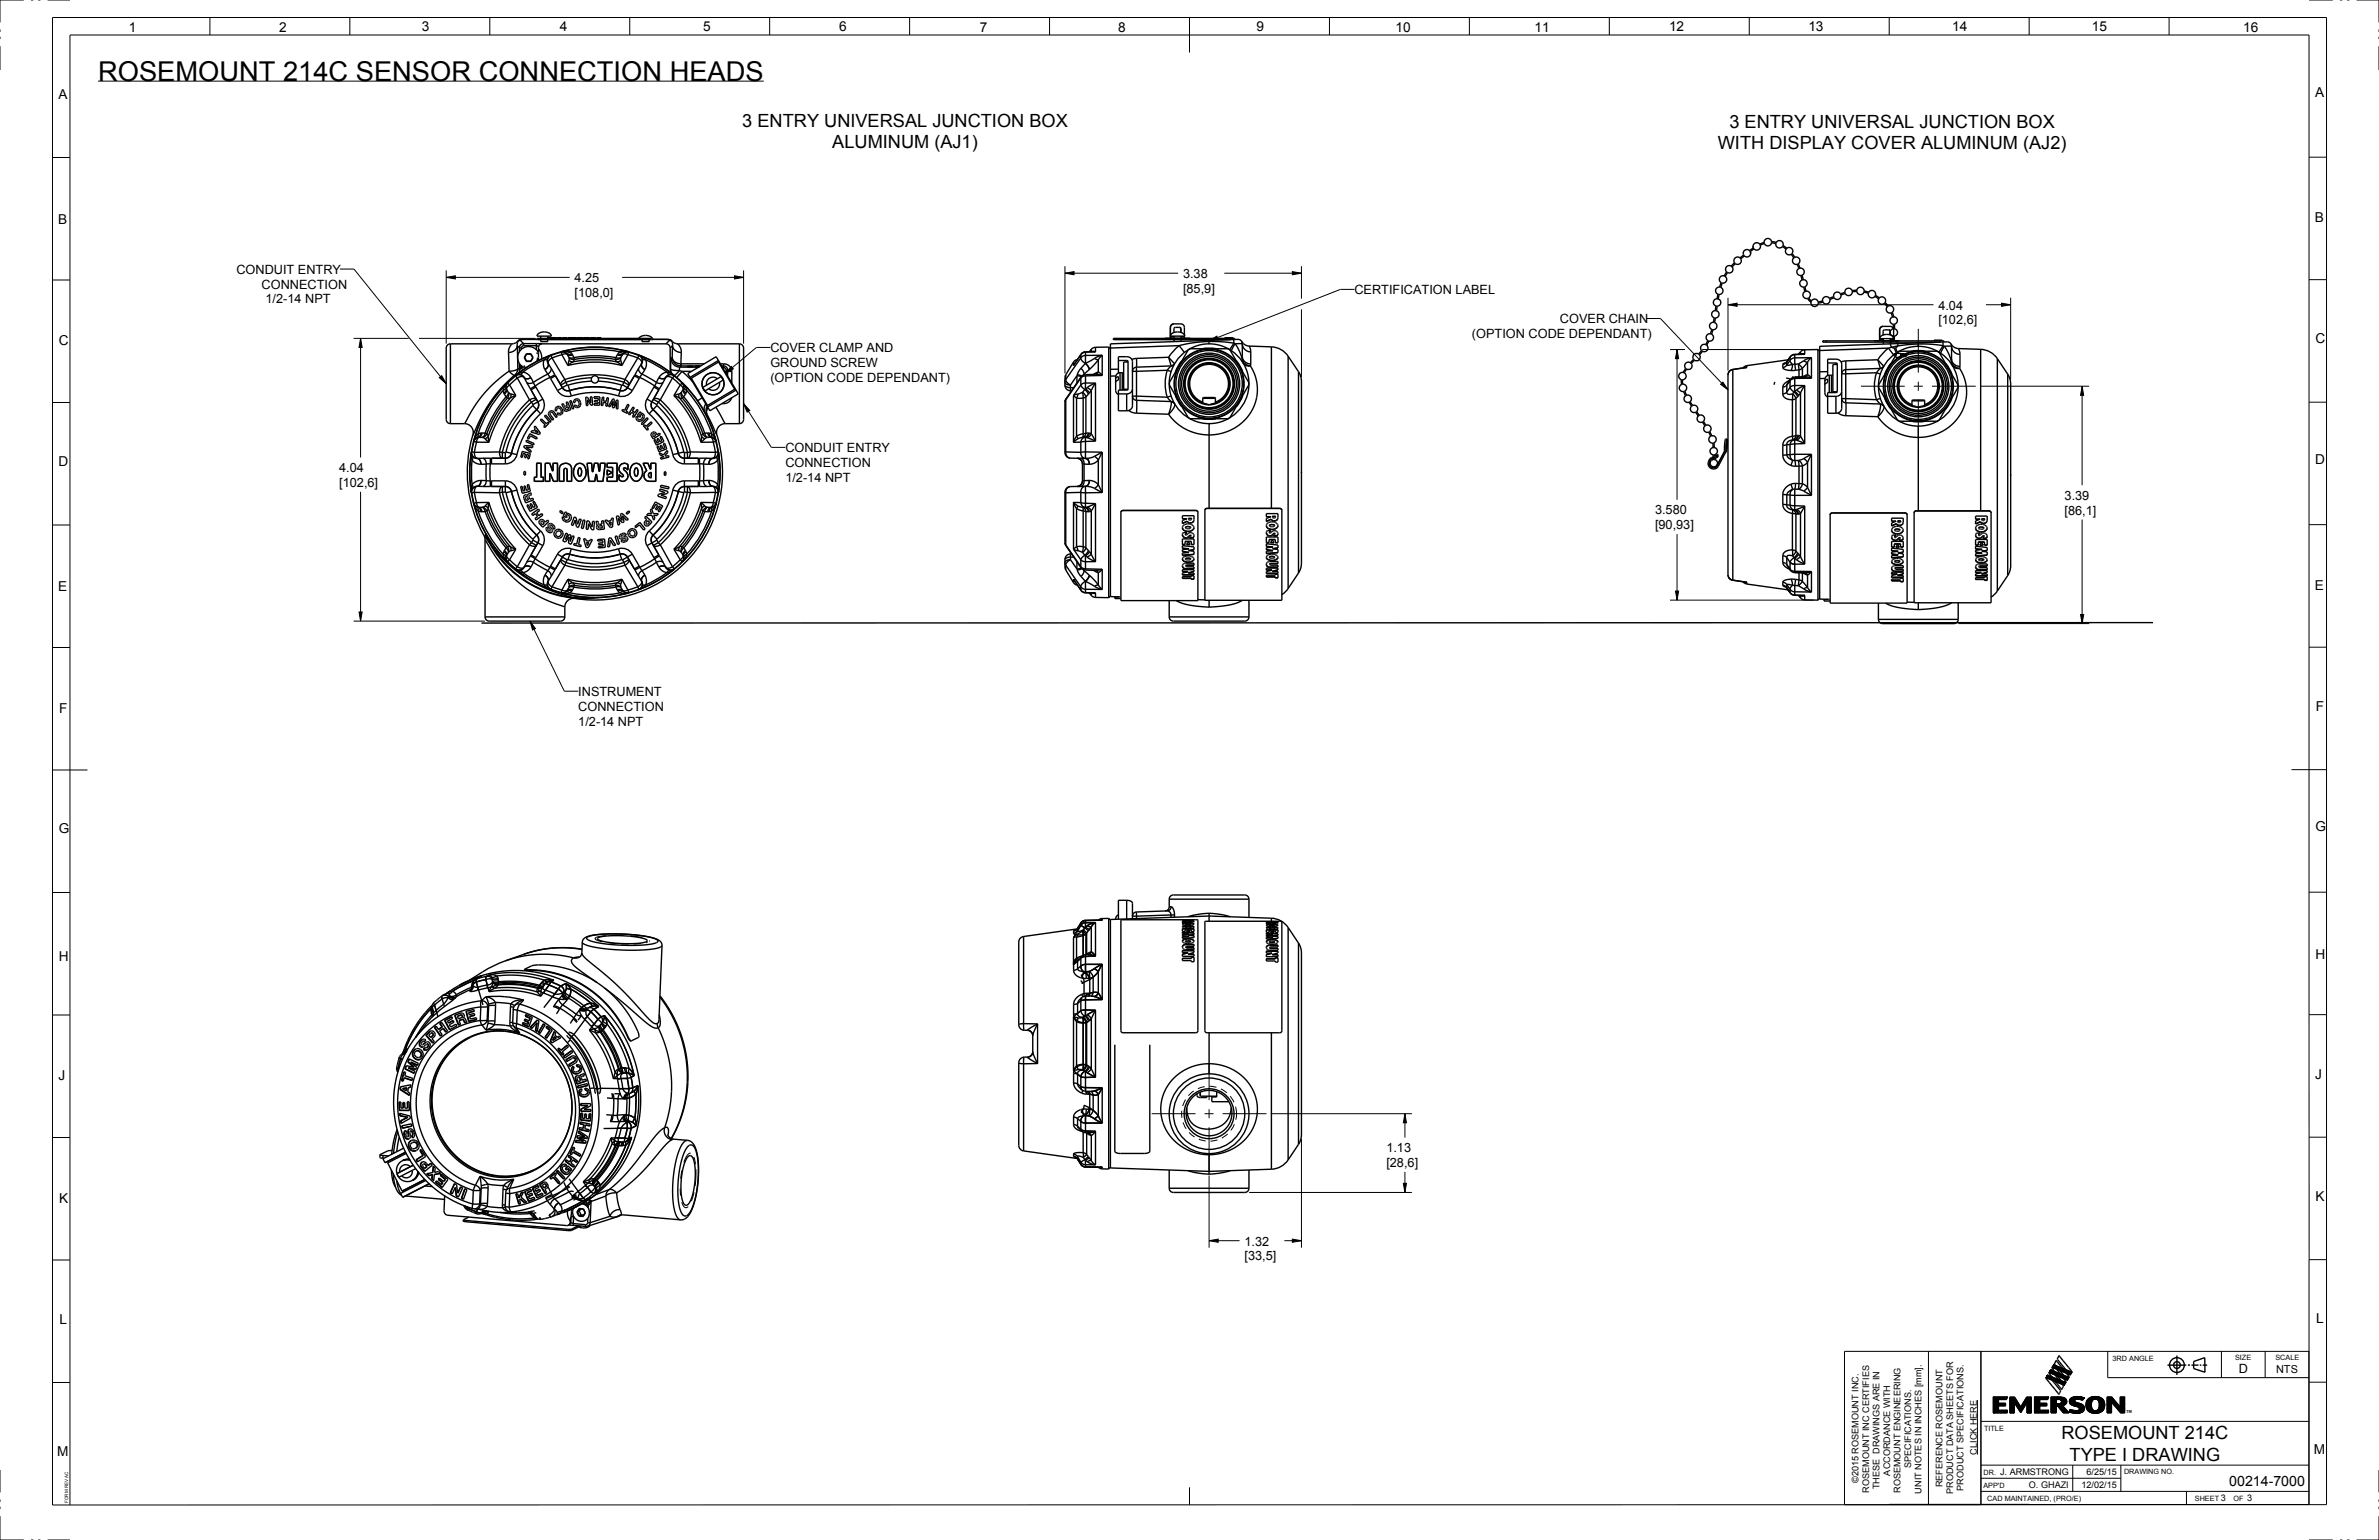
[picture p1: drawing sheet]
<svg xmlns="http://www.w3.org/2000/svg" width="864mm" height="559mm" viewBox="0 0 864 559" stroke-linecap="round" stroke-linejoin="round" font-family="sans-serif">
<defs><g id="words">
<text font-size="9.9" x="35.6" y="29.2">ROSEMOUNT 214C SENSOR CONNECTION HEADS</text>
<g font-size="6.6">
<text x="269.5" y="45.9">3 ENTRY UNIVERSAL JUNCTION BOX</text>
<text x="627.8" y="46.5">3 ENTRY UNIVERSAL JUNCTION BOX</text>
<text x="302.1" y="53.6">ALUMINUM (AJ1)</text>
<text x="623.6" y="54.1">WITH DISPLAY COVER ALUMINUM (AJ2)</text>
<text x="748.3" y="522.3">ROSEMOUNT 214C</text>
<text x="751.3" y="530.2">TYPE I DRAWING</text>
</g>
<text font-size="5.2" x="809.2" y="539.4">00214-7000</text>
<g font-size="5">
<text x="46.8" y="11.4">1</text>
<text x="101.3" y="11.5">2</text>
<text x="153.1" y="11.4">3</text>
<text x="203.2" y="11.3">4</text>
<text x="255.2" y="11.4">5</text>
<text x="304.6" y="11.3">6</text>
<text x="355.7" y="11.6">7</text>
<text x="405.9" y="11.6">8</text>
<text x="456.2" y="11.4">9</text>
<text x="506.6" y="11.7">10</text>
<text x="557" y="11.5">11</text>
<text x="605.9" y="11.4">12</text>
<text x="656.5" y="11.3">13</text>
<text x="708.7" y="11.2">14</text>
<text x="759.4" y="11.4">15</text>
<text x="814.3" y="11.5">16</text>
<text x="21.2" y="35.8">A</text>
<text x="840.4" y="35.2">A</text>
<text x="21.2" y="81.3">B</text>
<text x="840.3" y="80.7">B</text>
<text x="21.3" y="125.1">C</text>
<text x="840.5" y="124.5">C</text>
<text x="21.3" y="169.1">D</text>
<text x="840.5" y="168.4">D</text>
<text x="21.1" y="214.6">E</text>
<text x="840.3" y="213.9">E</text>
<text x="840.6" y="258">F</text>
<text x="21.5" y="258.6">F</text>
<text x="21.4" y="302.1">G</text>
<text x="840.6" y="301.4">G</text>
<text x="840.5" y="347.9">H</text>
<text x="21.3" y="348.5">H</text>
<text x="21.2" y="392">J</text>
<text x="840.4" y="391.4">J</text>
<text x="21.4" y="436.5">K</text>
<text x="840.6" y="435.9">K</text>
<text x="840.8" y="479.9">L</text>
<text x="21.6" y="480.5">L</text>
<text x="840" y="527.6">M</text>
<text x="20.8" y="528.2">M</text>
</g>
<g font-size="4.6">
<text x="85.8" y="99.4">CONDUIT ENTRY</text>
<text x="429.4" y="100.9">3.38</text>
<text x="95" y="104.7">CONNECTION</text>
<text x="208.6" y="102.4">4.25</text>
<text x="208.6" y="107.8">[108,0]</text>
<text x="429.4" y="106.2">[85,9]</text>
<text x="491.7" y="106.8">CERTIFICATION LABEL</text>
<text x="96.4" y="110.1">1/2-14 NPT</text>
<text x="703.6" y="112.4">4.04</text>
<text x="566.3" y="117.4">COVER CHAIN</text>
<text x="703.6" y="117.7">[102,6]</text>
<text x="534.3" y="122.7">(OPTION CODE DEPENDANT)</text>
<text x="279.7" y="127.9">COVER CLAMP AND</text>
<text x="279.7" y="133.2">GROUND SCREW</text>
<text x="279.7" y="138.5">(OPTION CODE DEPENDANT)</text>
<text x="285.1" y="164.1">CONDUIT ENTRY</text>
<text x="123.1" y="171.3">4.04</text>
<text x="285.1" y="169.4">CONNECTION</text>
<text x="123.1" y="176.7">[102,6]</text>
<text x="285.1" y="174.8">1/2-14 NPT</text>
<text x="749.5" y="181.4">3.39</text>
<text x="600.8" y="186.7">3.580</text>
<text x="749.5" y="186.7">[86,1]</text>
<text x="600.8" y="192">[90,93]</text>
<text x="209.9" y="252.6">INSTRUMENT</text>
<text x="209.9" y="257.9">CONNECTION</text>
<text x="209.9" y="263.3">1/2-14 NPT</text>
<text x="503.3" y="418.1">1.13</text>
<text x="503.3" y="423.5">[28,6]</text>
<text x="451.8" y="452">1.32</text>
<text x="451.8" y="457.3">[33,5]</text>
<text x="812.7" y="498.1">D</text>
</g>
<text font-size="4" x="826.3" y="498.1">NTS</text>
<g font-size="3.3">
<text x="717.6" y="527.8" transform="rotate(-90 717.6 527.8)">CLICK HERE</text>
<text x="693.7" y="532.8" transform="rotate(-90 693.7 532.8)">SPECIFICATIONS.</text>
<text x="674.7" y="538.1" transform="rotate(-90 674.7 538.1)">©2015 ROSEMOUNT INC.</text>
<text x="686.1" y="535.4" transform="rotate(-90 686.1 535.4)">ACCORDANCE WITH</text>
<text x="705.2" y="539.6" transform="rotate(-90 705.2 539.6)">REFERENCE ROSEMOUNT</text>
<text x="726.1" y="535.3">J. ARMSTRONG</text>
<text x="757.5" y="535.3">6/25/15</text>
<text x="678.5" y="541.7" transform="rotate(-90 678.5 541.7)">ROSEMOUNT INC CERTIFIES</text>
<text x="682.3" y="540.5" transform="rotate(-90 682.3 540.5)">THESE DRAWINGS ARE IN</text>
<text x="689.9" y="541.7" transform="rotate(-90 689.9 541.7)">ROSEMOUNT ENGINEERING</text>
<text x="697.5" y="541.9" transform="rotate(-90 697.5 541.9)">UNIT NOTES IN INCHES [mm].</text>
<text x="709" y="542.1" transform="rotate(-90 709 542.1)">PRODUCT DATA SHEETS FOR</text>
<text x="712.8" y="540.9" transform="rotate(-90 712.8 540.9)">PRODUCT SPECIFICATIONS.</text>
<text x="736.5" y="540">O. GHAZI</text>
<text x="755.6" y="540">12/02/15</text>
<text x="806.2" y="544.8">3</text>
<text x="815.8" y="544.8">3</text>
</g>
<g font-size="2.6">
<text x="766.9" y="493.7">3RD ANGLE</text>
<text x="811.4" y="493.5">SIZE</text>
<text x="826" y="493.5">SCALE</text>
<text x="720.2" y="519.1">TITLE</text>
<text x="720" y="539.8">APP'D</text>
<text x="720.1" y="535.1">DR.</text>
<text x="771.1" y="535">DRAWING NO.</text>
<text x="721.4" y="544.7">CAD MAINTAINED, (PRO/E)</text>
<text x="796.8" y="544.7">SHEET</text>
<text x="810.8" y="544.8">OF</text>
</g>
<text font-size="2.5" x="771.6" y="513.4">™</text>
<text font-size="1.7" x="24.8" y="545.4" transform="rotate(-90 24.8 545.4)">FORM REV AC</text>
</g></defs>
<g fill="#000">
<path d="M386.6 99.1l3.3-.5v1.1zM469.1 98.6l3.3 .5-3.3 .6zM162 100.6l3.3-.5v1.1zM266.6 100.1l3.3 .5-3.3 .6zM627.3 110.6l3.3-.6v1.2zM726.6 110l3.3 .6-3.3 .6zM130.9 122.8l.6 3.3h-1.2zM159.5 137l.9-.7 1.6 2.9zM265.5 133l.7 .8-2.9 1.7zM438.9 123.7l2.8-1.7 .4 1zM608.8 126.8l.6 3.3h-1.2zM269.9 146.4l2.3 2.5-1 .6z"/>
<path d="M624.6 139.4l.8-.7 1.9 2.7zM755.8 140.1l.6 3.3h-1.1zM608.2 214.5h1.2l-.6 3.3zM130.3 222.1h1.2l-.6 3.3zM192.4 225.4l2 2.7-1.1 .5zM755.3 223h1.1l-.6 3.3zM510 404.1l.6 3.3h-1.2zM509.4 429.4h1.2l-.6 3.3zM438.9 450.2l3.3-.6v1.2zM469.1 449.6l3.3 .6-3.3 .6zM743.2 499.1l-.5 .9zM743.2 499.1l-.4 .9z"/>
<path d="M743.5 499.1l-.6 .9zM743.5 499.1l-.5 .9zM743.2 499.1h.3zM743.2 499.1h.3l-.6 .9zM743.3 499.1h.2zM743.5 499.1l6 2.4-6.5-1.5zM744.4 497.2l-.6 .9zM744.4 497.2l-.5 .9zM744.7 497.2l-.7 .9zM744.7 497.2l-.6 .9zM744.4 497.2h.3zM744.4 497.2h.3l-.7 .9z"/>
<path d="M744.4 497.2h.2zM744.7 497.2l5.9 2.4-6.5-1.5zM745.5 495.3l.8 .2-1.4 .8zM744.9 496.3l1.4-.8zM744.9 496.2l1.4-.7zM745 496.2l1.3-.7zM745.1 496.2l1.2-.7zM745.2 496.2l1.1-.7zM745.5 495.3h.2zM745.5 495.3l.8 .2zM745.2 496.2l1.1-.7 5.4 2.3zM750.6 499.6l-.3 1.1z"/>
<path d="M750.7 499.7l-.4 1zM750.8 499.7l-.5 1zM750.9 499.7l-.6 1zM751 499.7l-.7 1zM751 499.7l-.5 1zM745.2 496.2l6.5 1.6-.4 1zM752.2 497.8l-.9 1zM751.3 498.8h.3zM751.4 498.8h.2zM751.7 497.8l-.4 1zM751.8 497.8l-.5 1zM751.9 497.8l-.6 1z"/>
<path d="M752 497.8l-.7 1zM752.1 497.8l-.8 1zM752.2 497.8l-.6 1h-.3zM723.6 506.9l1.8 .9-1.8 4.8zM723.6 512.6l5.1-.7-3.8 .7zM724.9 512.6l3.8-.7-2.5 .7zM725.4 510.1l2.6-.9-1.2 .9zM725.4 510.1v1.6l-1.8 .9zM725.4 509.2v.9l-1.8 2.5zM725.4 507.8v1.4l-1.8 3.4zM726.2 512.6l2.5-.7-1.3 .7zM725.4 509.2h1.3l-1.3 .9z"/>
<path d="M725.4 507.8l3.3-.9-1.8 .9zM723.6 512.6l1.8-.9h1.6zM726.8 510.1l1.2-.9v.9zM725.4 510.1l1.3-.9h1.3zM723.6 512.6l5.1-.9zM723.6 512.6l3.4-.9h1.7zM727.4 512.6l1.3-.7v.7zM726.9 507.8l1.8-.9-.4 .9zM723.6 506.9h5.1l-3.3 .9zM729.6 509.9l1.6 .2-1.6 1.2zM729.6 507h1.7l-1.7 1.4zM729.6 508.4l1.6 .5-1.6 1z"/>
<path d="M729.6 508.4l1.7-1.4-.1 1.9zM729.6 511.3l1.6 .1-1.6 1.3zM729.6 509.9l1.6-1v1.2zM729.6 511.3l1.6-1.2v1.3zM729.6 512.7l1.6-1.3v1.3zM731.3 507l2.2 3.6-2.3-1.7zM735.7 507l.1 1.9-2.3 1.7zM731.2 508.9l2.3 1.7v2zM735.8 510.2l1.6 1-1.6 .3zM735.8 511.5l1.6-.3-1.6 1.5zM735.8 508.9l1.6 .9-1.6 .4zM733.5 510.6l2.3-1.7-2.3 3.7z"/>
<path d="M735.7 507h1.7v1.3zM735.8 508.9l1.6-.6v1.5zM735.7 507l1.7 1.3-1.6 .6zM735.8 510.2l1.6-.4v1.4zM735.8 512.7l1.6-1.5v1.5zM738.6 506.9l1.8 .9-1.8 4.8zM738.6 512.6l5-.9-3.7 .9zM739.9 512.6l3.7-.9-2.4 .9zM740.4 510.1v1.6l-1.8 .9zM740.4 507.8l3.3-.9-1.8 .9zM740.4 510.1l2.6-.9-1.3 .9zM740.4 509.2v.9l-1.8 2.5z"/>
<path d="M740.4 507.8v1.4l-1.8 3.4zM741.2 512.6l2.4-.9-1.2 .9zM740.4 509.2h1.3l-1.3 .9zM741.7 510.1l1.3-.9v.9zM740.4 510.1l1.3-.9h1.3zM738.6 512.6l1.8-.9h3.2zM742.4 512.6l1.2-.9v.9zM741.9 507.8l1.8-.9-.4 .9zM738.6 506.9h5.1l-3.3 .9zM744.6 506.9h2.5l-2.5 1.6zM744.6 508.5l1.8 .1-1.8 1.3zM744.6 509.9l1.8 .4-1.8 1z"/>
<path d="M744.6 511.3l1.8 .1-1.8 1.3zM744.6 512.7l1.8-1.3-.3 1.2zM744.6 508.5l1.8-.7v.4zM744.6 508.5l3.4-1.6zM744.6 508.5l1.8-.3v.4zM744.6 509.9l1.8-.9v.4zM744.6 509.9l1.8-1.3v.4zM744.6 511.3l1.8-1v1.1zM746.4 511.4v1.3l-.3-.1zM744.6 508.5l2.5-1.6h.4zM747.9 507.9l2-.3zM748 507.9l1.9-.3z"/>
<path d="M744.6 508.5l2.9-1.6h.5zM747.1 510.3l2.3 .6-1.4 .6zM748.1 509.2h2zM748.1 508h2zM748.2 508.1l1.9-.1zM748.3 508.2l1.8-.2zM748.3 508.9h1.9zM748.3 509l1.9-.1zM748.3 508.3l1.8-.3zM748.4 508.4l1.7-.4zM748.4 508.8l1.8-.3zM748.4 508.7l1.8-.2z"/>
<path d="M748.4 508.5h1.8zM748.4 508.6l1.8-.1zM746.4 507.8l1.6-.9 .5 .1zM747.1 510.3l1.6-.2 .7 .8zM748 511.5l2.3 .3-1.3 .8zM749 512.6l1.3-.8-.2 .8zM746.4 507.8l2.1-.8 .5 .1zM743 500l6.5 1.5-.4 1zM749.1 502.5h.3zM749.1 502.5h.2zM748 511.5l1.4-.6 .9 .9zM746.4 507.8l2.6-.7 .5 .2z"/>
<path d="M749.5 501.5l-.4 1zM749.6 501.6l-.5 .9zM744.6 509.9l5.3-.4zM749.7 501.6l-.6 .9zM749.8 501.6l-.7 .9zM744.6 509.9l1.8-.5 3.5 .1zM746.4 507.8l3.1-.5 .4 .3zM749.9 501.6l-.8 .9zM749.9 501.6l-.5 .9h-.3zM748.4 508.5l1.7-.5 .1 .5zM748.3 508.9l1.9-.4v.4zM750.3 511.8l.8 .8h-1z"/>
<path d="M744.1 498.1l6.5 1.5-.3 1.1zM750.3 500.7h.2zM751 499.7l-.5 1h-.2zM751.4 511.4l.5 .2-.8 .7zM751.3 508.1h1.8l-1.9 .4zM751.2 508.5h1.9l-1.8 .5zM751.9 511.6l.5 .1-1.3 .6zM753 506.9l1.7-.1zM751.2 508.5l1.8-.2zM751.2 508.5l1.8-.3zM751.1 512.3l1.3-.6 .6 .1zM751.2 508.5l1.8-.1z"/>
<path d="M751.2 508.5h1.9zM751.2 508.5l1.9-.4zM751.3 509l1.8-.5zM751.3 509l1.8-.4zM751.3 509l1.9-.4zM751.3 508.1l2-.2zM751.3 508.1l1.9-.1zM751.3 509l1.9-.3zM751.3 509l2-.3zM751.1 512.3l1.9-.5 .8 .1zM753.1 512.8h1.4zM753.5 506.8h1.2z"/>
<path d="M754.5 507.7l2.1-.4zM754.8 511.5h1.8l-2 .2zM754.6 510.7l2-.1-1.8 .3zM754.8 507.7l1.8-.4zM754.8 510.9l1.9 .1zM754.9 511.1l1.8-.1-1.9 .5zM753.1 512.8l1.9-.1zM755.1 507.8l1.5-.5zM755.3 507.9l1.3-.6zM755.6 507.9l1-.6zM754.8 510.9l1.8-.3 .1 .4zM755.7 508l.9-.7-.6 .8z"/>
<path d="M754.6 511.7l2-.2-.1 .3zM754.8 511.5l1.9-.5-.1 .5zM757.3 509.1l1.9 .2-2 .5zM757.5 508.5h1.9l-2.1 .6zM757.2 509.8h2l-1.9 .7zM757.3 510.5l1.9 .2-1.7 .4zM757.7 507.9l2 .1-2.2 .5zM757.5 511.1l2 .2-1.8 .3zM757.2 509.8l2-.5v.5zM757.3 510.5l1.9-.7v.5zM757.3 510.5l1.9-.2v.4zM757.3 509.1l2.1-.6-.2 .4z"/>
<path d="M757.3 509.1l1.9-.2v.4zM757.5 511.1l1.7-.4 .2 .3zM757.5 508.5l2.2-.5-.2 .2zM757.7 511.6l1.8-.3 .2 .3zM759.9 506.8h1.5zM759.9 512.7h1.5zM761.5 508l2-.1-1.8 .3zM761.7 511.3l2.1-.2-2.3 .5zM761.9 508.5h1.9l-1.8 .4zM762.1 510.3l1.9 .2-2 .2zM762 510.7l2-.2-2.1 .5zM762 508.9l2 .2-1.9 .2z"/>
<path d="M762.1 509.3l1.9-.2-1.9 .7zM762.1 509.8h1.9l-1.9 .5zM762.2 507.5l.2 .4zM762.5 507.5l-.1 .4zM762.1 507.6l.3 .5zM762.6 507.6l-.2 .5zM762.7 507.5l.1 .7zM762.7 507.5l.2 .7zM761.7 508.2l1.8-.3 .3 .6zM762 508.9l1.8-.4 .2 .6zM761.5 511.6l2.3-.5-.3 .5zM762.1 509.8l1.9-.7v.7z"/>
<path d="M761.9 511l2.1-.5-.2 .6zM762.1 510.3l1.9-.5v.7zM764.9 508.5l1.6 .2-1.6 1.2zM764.9 508.5l1.6-1.6v1.8zM764.9 509.9l1.6 .1-1.6 1.3zM764.9 511.3h1.6l-1.6 1.4zM764.9 506.9h1.6l-1.6 1.6zM764.9 509.9l1.6-1.2v1.3zM766.5 506.9l.8 2.8-.8-1zM764.9 511.3l1.6-1.3v1.3zM764.9 512.7l1.6-1.4v1.4zM766.5 506.9l3.2 3.7-2.4-.9z"/>
<path d="M767.3 509.7l2.4 .9-1.6 .1zM768.1 510.7l1.6-.1 1.5 .6zM768.1 510.7l3.1 .5-2.2 .4zM769 511.6l2.2-.4-1.5 1.3zM769.7 506.9h1.5l-1.5 3.7zM769.7 512.5l1.5-1.3zM771.2 511.2l-1.4 1.4zM771.2 508.3v1.4l-1.5 .9zM771.2 506.9v1.4l-1.5 2.3zM769.7 510.6l1.5-.9v1.5zM771.2 511.2v1.5h-1.2z"/>
</g>
<g fill="none" stroke="#000" stroke-width=".36">
<path d="M19 6.4h825.5v539.6l-825.5 .1zM76.2 6.4v6.3M127 6.4v6.3M177.8 6.4v6.3M228.6 6.4v6.3M279.4 6.4v6.3M330.2 6.4v6.3M381 6.4v6.3M431.8 6.4v12.6M482.6 6.4v6.3M533.4 6.4v6.3M584.2 6.4v6.3"/>
<path d="M635 6.4v6.3M685.8 6.4v6.3M736.6 6.4v6.3M787.4 6.4v6.3M35.6 29.4h241.6M25.4 57.1l-6.4 .1M844.5 57h-6.3M123.4 97.6h5.1l33.5 41.6M162 98.1v26.6M269.9 98.1v26.6M386.6 99.1l3.3-.5v1.1zM386.6 96.6v38.9"/>
<path d="M386.6 99.1h41.1M444.4 99.1h28M469.1 98.6l3.3 .5-3.3 .6zM472.4 96.6v11.8M25.4 101.6h-6.4M162 100.6l3.3-.5v1.1zM162 100.6h44.8M225.8 100.6h44.1M266.6 100.1l3.3 .5-3.3 .6zM472.4 112.2v24.6M491.7 105h-5.1l-47.7 18.7M597.7 115.6h5.1l24.5 25.8"/>
<path d="M627.3 110.6l3.3-.6v1.2zM627.3 108v26.5M627.3 110.6h74.6M696.4 119.3v15.9M720.9 110.6h9M726.6 110l3.3 .6-3.3 .6zM729.9 108v29.7M844.5 101.5h-6.3M128.4 122.8h20M130.9 122.8l.6 3.3h-1.2zM130.9 122.8v43.2M152.1 122.8h42.3"/>
<path d="M159.5 137l.9-.7 1.6 2.9zM265.5 133l.7 .8-2.9 1.7zM279.7 126.1h-5.1l-11.3 9.4M438.9 123.7l2.8-1.7 .4 1zM606.2 126.8h5.4M608.8 126.8l.6 3.3h-1.2zM608.8 126.8v54.5M617.9 126.8h40.4M624.6 139.4l.8-.7 1.9 2.7zM696.4 138.5v3.3M25.4 146.1h-6.4M269.9 146.4l2.3 2.5-1 .6z"/>
<path d="M269.9 146.4l10.1 15.9h5.1M675.5 140.1h15.9M694.7 140.1h3.3M696.4 145.1v13.6M701.3 140.1h15.9M718.8 140.1h39.6M755.8 140.1l.6 3.3h-1.1zM755.8 140.1v36M844.5 145.9h-6.3M130.9 178.5v46.9M25.4 190.5h-6.4M608.8 193.8v24"/>
<path d="M755.8 188.5v37.8M844.5 190.4h-6.3M606.2 217.8h52.1M608.2 214.5h1.2l-.6 3.3zM25.4 234.9l-6.4 .1M128.4 225.4h47.6M130.3 222.1h1.2l-.6 3.3zM192.4 225.4l2 2.7-1.1 .5zM192.4 225.4l12.4 25.4h5.1M710.9 226.3h47.5M755.3 223h1.1l-.6 3.3zM844.5 234.8h-6.3"/>
<path d="M31.7 279.4h-12.7M844.5 279.3h-12.7M25.4 323.8l-6.4 .1M217.1 339.9l-1.1 .5M217.1 339.9h.1M217.3 339.9h-.1M218.1 339.7h.1M218.2 339.7l-1.1 .2M219.5 339.5l-1.3 .2M219.5 339.5h.1M220 339.5h-.5M223 339.4h-.5"/>
<path d="M223 339.4h.1M223 339.4h3.2M228.7 339.6h.1M228.8 339.6l1.8 .2M228.8 339.6h.1M230.5 339.8h.1M230.6 339.8l1.6 .2M230.6 339.8h.1M232.1 340h.1M844.5 323.7h-6.3M216 340.4v.3M216 340.5h.1"/>
<path d="M216 340.7h.1M216 340.7l.4 .3M216 340.4h.1M216.4 341h.1M216.4 341v.1M216.4 341l.7 .4M217.1 341.3v.1M217.1 341.4h.1M217.1 341.4l1.1 .3M217.8 341.5l.4 .2M218.2 341.7h.1M218.2 341.7h.4"/>
<path d="M221 342.1l.2 .1M221.2 342.2h.1M221.2 342.2l1.9 .1M223.1 342.3v.1M223.1 342.3l.6 .1M225.5 342.5l2.7 .1M232.2 340h.1M232.2 340l.9 .2M232.3 342.4l-2.3 .1M232.3 342.4h-.1M232.7 342.4h-.4M234.5 342.1h.1"/>
<path d="M234.7 342.1h-.2M234.7 342v.1M235.1 341.9l-.4 .1M235.8 341.3v.2M235.8 341.5l-.1 .1M235.8 341.5h.1M25.4 368.3h-6.4M844.5 368.2h-6.3M438.9 386v13.2M25.4 412.8h-6.4M249.1 419.8l-.5 1.1M249.1 419.8h.1"/>
<path d="M249.2 419.6l-.1 .2M249.6 419h.1M249.6 419l-.5 .8M250.2 418.5h.1M250.2 418.5l-.6 .4M250.7 418.4l-.5 .1M250.7 418.4h.1M251.9 419.8l.2 .6M418.1 404.1h15.9M437.3 404.1h3.2M438.9 402.5v3.3M438.9 409v15.9"/>
<path d="M443.8 404.1h15.9M461.3 404.1h51.2M472.4 413.3v39.4M510 404.1l.6 3.3h-1.2zM510 404.1v8.7M844.5 412.6h-6.3M246.9 431.6l.1 1.8M246.9 431.6h.1M246.9 431.6v.1M246.9 431.3v.3M246.9 429.7h.1M247 433.4h.1"/>
<path d="M247 433.4l.1 .4M247.3 425.9v.1M247.5 436.3h.1M247.5 436.3l.1 .2M247.5 436.3l.4 1M247.5 424.7l-.4 3v-.2M247.8 437.2l.1 .1M247.9 437.3h.1M247.9 437.3l.4 .7M248.3 438h.1M248.3 438l.5 .3M248.5 420.9l-.3 .9"/>
<path d="M248.6 420.9h.1M248.8 438.3h.1M249 438.2l-.2 .1M249.2 438.2h-.1M249.4 438.2l-.5 .1M249.4 438.2h-.1M249.4 438.2h.1M249.9 437.8l-.5 .4M249.9 437.8h.1M251 435.8h.1M251 435.7v.2M251 435.7h.1"/>
<path d="M251.1 435.6l-.1 .1M251.5 434.3l-.5 1.4M251.5 434.3h.1M251.5 434.2v.1M251.9 432.6l-.4 1.7M251.9 432.6h.1M252.1 420.4h.1M252.1 420.4l.3 1.3M252.4 421.7v.1M252.4 421.8l.1 .6M252.5 428.9l-.2 1.4M252.5 428.9h.1"/>
<path d="M252.6 424.2l.1 .9M252.7 425v.1M252.7 425.1l-.2 3.8M438.9 426.5v26.2M453.4 432.7h59.1M509.4 429.4h1.2l-.6 3.3zM510 425.2v7.5M25.4 457.2h-6.4M438.9 450.2l3.3-.6v1.2zM438.9 450.2h11.1M466.2 450.2h6.2M469.1 449.6l3.3 .6-3.3 .6z"/>
<path d="M844.5 457.1h-6.3M700 490.3v55.7M719.1 490.3v55.7M743 500l6.5 1.5-.4 1zM743.2 499.1h.3zM743.2 499.1l-.4 .9zM743.2 499.1l-.5 .9zM743.2 499.1h.3l-.6 .9zM743.3 499.1h.2zM743.3 499.1h.1M743.4 499.1h.1M743.5 499.1l-.6 .9z"/>
<path d="M743.5 499.1l-.5 .9zM743.5 499.1l6 2.4-6.5-1.5zM744.1 498.1l6.5 1.5-.3 1.1zM744.4 497.2h.3zM744.4 497.2l-.5 .9zM744.4 497.2l-.6 .9zM744.4 497.2h.3l-.7 .9zM744.4 497.2h.2zM744.4 497.2h.1M744.5 497.2h.1M744.6 497.2h.1M744.7 497.2l-.7 .9z"/>
<path d="M744.7 497.2l-.6 .9zM744.7 497.2l5.9 2.4-6.5-1.5zM744.9 496.3l1.4-.8zM744.9 496.2l1.4-.7zM745 496.2l1.3-.7zM745.1 496.2l1.2-.7zM745.2 496.2l1.1-.7zM745.2 496.2l1.1-.7 5.4 2.3zM745.2 496.2l6.5 1.6-.4 1zM745.5 495.3h.2zM745.5 495.3l.8 .2zM745.5 495.3l.8 .2-1.4 .8z"/>
<path d="M745.5 495.3h.1M745.7 495.3h.1M745.6 495.3h.1M745.8 494.9h.1M750.6 499.6l-.3 1.1zM750.7 499.7l-.4 1zM750.8 499.7l-.5 1zM750.9 499.7l-.6 1zM751 499.7l-.7 1zM751 499.7l-.5 1zM751 499.7l-.5 1h-.2zM751.3 498.8h.3z"/>
<path d="M751.4 498.8h.2zM751.6 498.8h.1M751.4 498.8h.1M751.5 498.8h.1M751.7 497.8l-.4 1zM751.8 497.8l-.5 1zM751.9 497.8l-.6 1zM752 497.8l-.7 1zM752.1 497.8l-.8 1zM752.2 497.8l-.9 1zM752.2 497.8l-.6 1h-.3zM765.1 490.4v9.5h73.1"/>
<path d="M806.4 490.4v9.5M822.3 490.4v9.5M838.3 490.4l-168.7-.1v55.7l168.7-.1M25.4 501.6l-6.4 .1M717.8 508v19.8M719.1 515.8h119.1M723.6 512.6l5.1-.9zM723.6 512.6l3.4-.9h1.7zM723.6 512.6l1.8-.9h1.6zM723.6 512.6l5.1-.7-3.8 .7zM723.6 506.9h5.1l-3.3 .9zM723.6 506.9l1.8 .9-1.8 4.8z"/>
<path d="M724.9 512.6l3.8-.7-2.5 .7zM725.4 510.1l2.6-.9-1.2 .9zM725.4 510.1v1.6l-1.8 .9zM725.4 510.1l1.3-.9h1.3zM725.4 509.2h1.3l-1.3 .9zM725.4 509.2v.9l-1.8 2.5zM725.4 507.8v1.4l-1.8 3.4zM725.4 507.8l3.3-.9-1.8 .9zM726.2 512.6l2.5-.7-1.3 .7zM726.8 510.1l1.2-.9v.9zM726.9 507.8l1.8-.9-.4 .9zM727.4 512.6l1.3-.7v.7z"/>
<path d="M729.6 507h1.7l-1.7 1.4zM729.6 511.3l1.6-1.2v1.3zM729.6 511.3l1.6 .1-1.6 1.3zM729.6 508.4l1.6 .5-1.6 1zM729.6 509.9l1.6-1v1.2zM729.6 508.4l1.7-1.4-.1 1.9zM729.6 509.9l1.6 .2-1.6 1.2zM729.6 512.7l1.6-1.3v1.3zM731.2 508.9l2.3 1.7v2zM731.3 507l2.2 3.6-2.3-1.7zM733.5 510.6l2.3-1.7-2.3 3.7zM735.7 507h1.7v1.3z"/>
<path d="M735.7 507l1.7 1.3-1.6 .6zM735.7 507l.1 1.9-2.3 1.7zM735.8 512.7l1.6-1.5v1.5zM735.8 511.5l1.6-.3-1.6 1.5zM735.8 510.2l1.6-.4v1.4zM735.8 510.2l1.6 1-1.6 .3zM735.8 508.9l1.6-.6v1.5zM735.8 508.9l1.6 .9-1.6 .4zM738.6 512.6l1.8-.9h3.2zM738.6 512.6l5-.9-3.7 .9zM738.6 506.9h5.1l-3.3 .9zM738.6 506.9l1.8 .9-1.8 4.8z"/>
<path d="M739.9 512.6l3.7-.9-2.4 .9zM740.4 507.8l3.3-.9-1.8 .9zM740.4 510.1l2.6-.9-1.3 .9zM740.4 510.1v1.6l-1.8 .9zM740.4 510.1l1.3-.9h1.3zM740.4 509.2h1.3l-1.3 .9zM740.4 509.2v.9l-1.8 2.5zM740.4 507.8v1.4l-1.8 3.4zM741.2 512.6l2.4-.9-1.2 .9zM741.7 510.1l1.3-.9v.9zM741.9 507.8l1.8-.9-.4 .9zM742.4 512.6l1.2-.9v.9z"/>
<path d="M744.6 508.5l1.8-.7v.4zM744.6 508.5l3.4-1.6zM744.6 508.5l2.9-1.6h.5zM744.6 508.5l2.5-1.6h.4zM744.6 508.5l1.8-.3v.4zM744.6 509.9l5-.2zM744.6 509.9l5.3-.4zM744.6 509.9l1.8-.5 3.5 .1zM744.6 509.9l1.8-.9v.4zM744.6 509.9l1.8-1.3v.4zM744.6 508.5l1.8 .1-1.8 1.3zM744.6 509.9l4.8-.1z"/>
<path d="M744.6 509.9h4.5l-2.7 .4zM744.6 509.9l1.8 .4-1.8 1zM744.6 511.3l1.8-1v1.1zM744.6 512.7l1.8-1.3-.3 1.2zM744.6 511.3l1.8 .1-1.8 1.3zM744.6 509.8h5M744.6 509.9h4.8M744.6 506.9h2.5l-2.5 1.6zM746.4 507.8l3.5-.2zM746.4 507.8l3.1-.5 .4 .3zM746.4 507.8l2.6-.7 .5 .2zM746.4 507.8l2.1-.8 .5 .1z"/>
<path d="M746.4 507.8l1.6-.9 .5 .1zM746.4 509.4l3.5 .1zM746.4 510.3l2.3-.2zM746.4 510.3l2.5-.3zM746.4 510.3l2.7-.4zM746.4 511.4v1.3l-.3-.1zM746.4 507.7h3.5M746.4 509.4h3.5M746.4 510.2h2.3M747.1 510.3l1.6-.2 .7 .8zM747.1 510.3l2.3 .6-1.4 .6zM747.6 507.8l2.3-.2z"/>
<path d="M747.6 509.4l2.5-.2zM747.6 509.4l2.5-.2-.2 .3zM747.6 509.3h2.5M747.7 507.8l2.2-.2zM747.7 507.7h2.2M747.7 509.4l2.4-.2zM747.8 507.8l2.1-.2zM747.8 509.4l2.3-.2zM747.9 507.9l2-.3zM747.9 509.3l2.2-.1zM748 507.9l1.9-.3zM748 509.3l2.1-.1z"/>
<path d="M748 509.2h2.1M748 511.5l1.4-.6 .9 .9zM748 511.5l2.3 .3-1.3 .8zM748.1 508l1.8-.4 .2 .4zM748.1 508h2zM748.1 508h2M748.1 509.2h2zM748.2 509.1l2-.2-.1 .3zM748.2 509h2M748.2 508.1l1.9-.1zM748.2 509.1l2-.2zM748.3 508.2l1.8-.2z"/>
<path d="M748.3 509l1.9-.1zM748.3 508.3l1.8-.3zM748.3 508.9l1.9-.4v.4zM748.3 508.9h1.9zM748.4 508.4l1.7-.4zM748.4 508.8l1.8-.3zM748.4 508.5l1.7-.5 .1 .5zM748.4 508.5h1.8zM748.4 508.7l1.8-.2zM748.4 508.6l1.8-.1zM749 512.6l1.3-.8-.2 .8zM749.1 502.5h.3z"/>
<path d="M749.1 510.1h-2.7M749.1 502.5h.2zM749.3 502.5h.1M749.2 502.5h.1M749.5 501.5l-.4 1zM749.6 501.6l-.5 .9zM749.7 501.6l-.6 .9zM749.8 501.6l-.7 .9zM749.9 501.6l-.8 .9zM749.9 501.6l-.5 .9h-.3zM750.3 511.8l.8 .8h-1zM750.3 500.7h.2z"/>
<path d="M750.3 500.7h.1M750.5 500.7h.1M750.4 500.7h.1M751.1 512.3l2.7-.4 2.4 .2zM751.1 512.3l1.9-.5 .8 .1zM751.1 512.3l1.3-.6 .6 .1zM751.1 512.3l5.1-.2-.3 .3zM751.1 512.3l4.8 .1-4.1 .1zM751.1 512.2h5.1M751.1 512.4h4.8M751.2 508.5l1.8-.1zM751.2 508.5l1.8-.2z"/>
<path d="M751.2 508.5l1.8-.3zM751.2 508.5l1.9-.4zM751.2 508.5h1.9zM751.2 508.5h1.9l-1.8 .5zM751.3 508.1l2-.2zM751.3 508.1l2.1-.3zM751.3 508.1l2.2-.3zM751.3 508.1l2.3-.3zM751.3 508.1l2.4-.4zM751.3 508.1l1.9-.1zM751.3 508.1h1.8l-1.9 .4zM751.3 509l2.3-.1z"/>
<path d="M751.3 509l2-.3zM751.3 509l1.9-.3zM751.3 509l1.9-.4zM751.3 509l1.8-.4zM751.3 509l1.8-.5zM751.3 509h2.6zM751.3 509h2.6l-2.4 .3zM751.3 507.9h2.4M751.3 508.8h2.3M751.3 508.9h2.6M751.4 511.4l.5 .2-.8 .7zM751.5 507.7h2.4z"/>
<path d="M751.5 507.7h2.5zM751.5 507.7h2.3zM751.5 507.7h2.2l-2.4 .4zM751.5 507.6h2.5M751.5 509.3l3.3-.1zM751.5 509.3l2.9-.2zM751.5 509.3l3.8 .1zM751.5 509.3l3.8 .1-3.5 .2zM751.5 509.2h3.3M751.5 509.3h3.8M751.5 509.2h2.9M751.5 509.5h4.2"/>
<path d="M751.7 507.4l.4-.2 4.5 .1zM751.7 507.4l2.3 .3h-2.5zM751.7 507.4l4.9-.1-2.6 .4zM751.7 507.3h4.9M751.8 512.5l4.1-.1zM751.8 512.5l3.7 .1zM751.8 512.5h4.1M751.8 512.6h3.7M751.8 509.6l3.5-.2 .4 .2zM751.8 509.6h3.9l.4 .2zM751.8 509.6l4.3 .2-3.9 .1zM751.8 509.8h4.3"/>
<path d="M751.8 509.7h4.3M751.9 511.6l.5 .1-1.3 .6zM752.1 507.2l3.7-.2zM752.1 507.2l3.7-.2 .8 .3zM752.1 507.1h3.7M752.1 507.1h4.5M752.2 509.9l3.9-.1zM752.2 509.9h3.9M752.4 512.7l3.1-.1zM752.4 512.7h2.6zM752.5 507h3.3zM752.5 507l2.8-.1z"/>
<path d="M752.5 506.9h3.3M752.7 510.1l3.4-.3 .3 .4zM752.7 510.1l3.7 .1zM752.7 510.1h3.7M752.7 510h3.7M753 506.9l1.7-.1zM753 506.9h2.3zM753 506.8h2.3M753.1 512.8l1.9-.1zM753.1 512.8h1.4zM753.2 510.2h3.2zM753.2 510.2h3.2"/>
<path d="M753.5 506.8h1.2zM753.6 507.9l-2.3 .1M753.6 510.3l2.8-.1zM753.6 510.3h2.8M753.8 511.9l2.7-.1zM753.8 511.9l2.7-.1-.3 .3zM753.8 511.9h2.7M753.8 512h2.7M754 507.7l2.6-.4zM754 507.7h-2.5M754 510.4l2.4-.2zM754 510.4h2.4"/>
<path d="M754.1 507.7l2.5-.4zM754.3 511.8h2.2zM754.3 511.8h2.2M754.4 510.5l2-.3 .2 .4zM754.4 510.5l2.2 .1zM754.4 510.6h2.2M754.5 507.7l2.1-.4zM754.6 511.7l2-.2-.1 .3zM754.6 510.7l2-.1-1.8 .3zM754.8 507.7l1.8-.4zM754.8 510.9l1.8-.3 .1 .4zM754.8 510.9l1.9 .1z"/>
<path d="M754.8 511.5l1.9-.5-.1 .5zM754.8 511.5h1.8l-2 .2zM754.9 511.1l1.8-.1-1.9 .5zM755.1 507.8l1.5-.5zM755.3 507.9l1.3-.6zM755.5 512.6l-3.1 .1M755.6 507.9l1-.6zM755.7 508l.9-.7-.6 .8zM757.2 509.8l2-.5v.5zM757.2 509.8h2l-1.9 .7zM757.3 509.1l2.1-.6-.2 .4zM757.3 509.1l1.9-.2v.4z"/>
<path d="M757.3 509.1l1.9 .2-2 .5zM757.3 510.5l1.9-.7v.5zM757.3 510.5l1.9-.2v.4zM757.3 510.5l1.9 .2-1.7 .4zM757.5 511.1l1.7-.4 .2 .3zM757.5 511.1l1.9-.1 .1 .3zM757.5 511.1l2 .2-1.8 .3zM757.5 511.2h2M757.5 508.5l2.2-.5-.2 .2zM757.5 508.5l2-.3-.1 .3zM757.5 508.5h1.9l-2.1 .6zM757.5 508.4h2"/>
<path d="M757.7 511.6l1.8-.3 .2 .3zM757.7 511.6l2.3 .2zM757.7 511.6l2.3 .2-1.9 .2zM757.7 511.7h2.3M757.7 507.9l2.6-.2zM757.7 507.9l2.9-.2zM757.7 507.9l2.3-.1zM757.7 507.9l2 .1-2.2 .5zM757.7 507.8h2.9M758.1 512l2.5-.1zM758.1 512l2.2-.1zM758.1 512h5z"/>
<path d="M758.1 512h5l-4.5 .4zM758.1 511.9l5 .1M758.1 512.2h5M758.1 507.5l.5-.3h4zM758.1 507.5l4.5-.3 .5 .3zM758.1 507.5h5zM758.1 507.5l2.5 .2-2.9 .2zM758.1 507.6h5M758.1 507.4h5M758.6 512.4l4.5-.4-.5 .4zM758.6 512.4h4l-3.4 .2zM758.6 512.5h4"/>
<path d="M758.6 507.2l.6-.2h2.8zM758.6 507.2l3.4-.2 .6 .2zM758.6 507.1h4M759.2 512.6l3.4-.2-.6 .2zM759.2 512.6h2.8zM759.2 512.7h2.8M759.2 507l2.2-.2zM759.2 507h2.8zM759.2 506.9h2.8M759.9 512.7l2.1-.1zM759.9 512.7h1.5zM759.9 506.8h1.5z"/>
<path d="M760.3 507.8l-2.6 .1M760.6 507.7l2.5-.2zM760.6 511.9l2.9-.3zM760.6 511.9l2.9-.3-.4 .4zM760.6 511.8h2.9M761 507.7l2.1-.2zM761 511.9l2.5-.3zM761 507.7h2.1M761.3 507.8l1.8-.3 .4 .4zM761.3 507.8l2.2 .1zM761.3 511.8l2.2-.2zM761.3 507.9h2.2"/>
<path d="M761.3 511.7h2.2M761.5 508l2-.1-1.8 .3zM761.5 511.6l2.3-.5-.3 .5zM761.7 508.2l1.8-.3 .3 .6zM761.7 508.2l2.1 .3h-1.9zM761.7 511.3l2.1-.2-2.3 .5zM761.7 508.4h2.1M761.7 511.2h2.1M761.9 508.5h1.9l-1.8 .4zM761.9 511l2.1-.5-.2 .6zM761.9 511l1.9 .1-2.1 .2zM762 508.9l1.8-.4 .2 .6z"/>
<path d="M762 508.9l2 .2-1.9 .2zM762 510.7l2-.2-2.1 .5zM762.1 509.3l1.9-.2-1.9 .7zM762.1 510.3l1.9-.5v.7zM762.1 510.3l1.9 .2-2 .2zM762.1 509.8l1.9-.7v.7zM762.1 509.8h1.9l-1.9 .5zM762.1 507.6l.3 .5zM762.2 507.5l.2 .4zM762.7 507.5h.1M762.5 507.5l-.1 .4zM762.6 507.6l-.2 .5z"/>
<path d="M762.6 507.6h.1M762.7 507.5l.1 .7zM762.7 507.5l.2 .7zM764.9 508.5l1.6 .2-1.6 1.2zM764.9 509.9l1.6-1.2v1.3zM764.9 508.5l1.6-1.6v1.8zM764.9 509.9l1.6 .1-1.6 1.3zM764.9 511.3l1.6-1.3v1.3zM764.9 511.3h1.6l-1.6 1.4zM764.9 512.7l1.6-1.4v1.4zM764.9 506.9h1.6l-1.6 1.6zM766.5 506.9l.8 2.8-.8-1z"/>
<path d="M766.5 506.9l3.2 3.7-2.4-.9zM767.3 509.7l2.4 .9-1.6 .1zM768.1 510.7l1.6-.1 1.5 .6zM768.1 510.7l3.1 .5-2.2 .4zM769 511.6l2.2-.4-1.5 1.3zM769.7 506.9h1.5l-1.5 3.7zM769.7 510.6l1.5-.9v1.5zM769.7 512.5l1.5-1.3zM771.2 508.3v1.4l-1.5 .9zM771.2 506.9v1.4l-1.5 2.3zM771.2 511.2l-1.4 1.4zM771.2 511.2v1.5h-1.2z"/>
<path d="M844.5 501.5h-6.3M431.8 539.7v6.3M719.1 536.4h50.8M719.1 531.6h119.1M752.4 531.6v9.6M769.9 531.6v9.6M25.4 546.1v-533.4h812.8v533.4M685.8 545.9h50.8M719.1 541.2h119.1M793.7 541.2v4.7"/>
</g>
<path d="M748.1 507.8h2M754.4 510.4h2.2" fill="none" stroke="#000" stroke-width=".4"/>
<path d="M744.6 510.1h4.5M751.3 509.1h2.6" fill="none" stroke="#000" stroke-width=".38"/>
<path d="M751.7 507.5h4.9M757.7 511.8h2.3M757.7 507.7h2.9M760.6 511.8h2.9M761.3 507.7h2.2" fill="none" stroke="#000" stroke-width=".42"/>
<path d="M751.1 512.1h5.1M754.1 507.5h2.5" fill="none" stroke="#000" stroke-width=".43"/>
<path d="M0 0h25.4M838.2 0h25.4M0 25.4v-25.4M863.6 25.4v-25.4M0 558.8v-25.4M0 558.8h25.4M838.2 558.8h25.4M863.6 558.8v-25.4" fill="none" stroke="#000" stroke-width=".36" stroke-dasharray="8.6 2.6 .9 1.7 .9 2.6" stroke-linecap="butt"/>
<g fill="none" stroke="#000" stroke-width=".51">
<path d="M626.8 98.6l-.9 1.5M626.8 98.6l.3 .3M627.1 98.9l-.8 1.4M628.4 96.6l.4 .2M628.4 96.6h.1M628.5 96.6a1.35 1.35 0 0 0-1.8 .3 1.35 1.35 0 0 0 .1 1.7M628.8 96.8a1.35 1.35 0 0 1 0 1.8 1.35 1.35 0 0 1-1.7 .3M629.6 95.3l-1.2 1.3M629.6 95.3l.3 .4M629.9 95.7l-1.1 1.1M631.6 93.6l.3 .3M631.6 93.6h.1"/>
<path d="M631.6 93.6a1.35 1.35 0 0 0-1.7 0 1.35 1.35 0 0 0-.3 1.7M631.9 93.9a1.35 1.35 0 0 1-.2 1.7 1.35 1.35 0 0 1-1.8 .1M633 92.5l-1.4 1.1M633 92.5l.2 .4M633.2 92.9l-1.3 1M635.1 90.9h.1M635.1 90.9l.3 .4M635.1 90.9a1.35 1.35 0 0 0-1.7-.1 1.35 1.35 0 0 0-.4 1.7M635.4 91.3v.1M635.4 91.4l.1 .6M635.4 91.4a1.35 1.35 0 0 1-.5 1.6 1.35 1.35 0 0 1-1.7-.1M636.4 89.3l.1 .6"/>
<path d="M636.5 89.9h.1M636.5 89.9l-1.4 1M636.5 89.9l.2 .4M636.7 90.3l-1.3 1M638.8 88.6h.1M638.8 88.6l.2 .4M638.8 88.6a1.35 1.35 0 0 0-1.7-.4 1.35 1.35 0 0 0-.6 1.7M639 89a1.35 1.35 0 0 1-.6 1.6 1.35 1.35 0 0 1-1.7-.3M640.4 87.9l-1.6 .7M640.4 87.9h.1M640.4 87.9l.1 .5M640.5 88.4l-1.5 .6"/>
<path d="M643.1 87.6l1.7 .4M643.1 87.6a1.35 1.35 0 0 0-1.5-1.1 1.35 1.35 0 0 0-1.2 1.4M643.1 87.6v.5M643.1 88.1l1.5 .3M643.1 88.1a1.35 1.35 0 0 1-1.2 1.1 1.35 1.35 0 0 1-1.4-.8M644.6 88.3a1.35 1.35 0 0 0 .8 1.6 1.35 1.35 0 0 0 1.6-.5M644.7 88.4h.1M644.8 88a1.35 1.35 0 0 1 1.9-.5 1.35 1.35 0 0 1 .4 1.9h-.1M644.8 88h.1M644.8 88l-.1 .4M647 89.5l1.3 .9M647.2 89.1l1.4 1"/>
<path d="M648.3 90.4a1.35 1.35 0 0 0 .2 1.7 1.35 1.35 0 0 0 1.7 .2M648.4 90.4h.1M648.6 90.1a1.35 1.35 0 0 1 1.9 .2 1.35 1.35 0 0 1-.2 1.9l-.1 .1M648.6 90.1l-.2 .3M650.2 92.3l1 1.3M650.5 92l1 1.4M651.2 93.6a1.35 1.35 0 0 0-.4 1.7 1.35 1.35 0 0 0 1.6 .6M651.2 93.6h.1M651.5 93.4a1.35 1.35 0 0 1 1.7 .6 1.35 1.35 0 0 1-.4 1.7M651.5 93.4l-.3 .2M652.4 95.9l.6 1.5M652.8 95.7l-.4 .2"/>
<path d="M652.8 95.7l.6 1.6M653 97.4a1.35 1.35 0 0 0-.7 1.6 1.35 1.35 0 0 0 1.5 1M653.4 97.3a1.35 1.35 0 0 1 1.5 .9 1.35 1.35 0 0 1-.8 1.7M653.4 97.3l-.4 .1M653.8 100l.4 1.6M654.1 99.9l-.3 .1M654.2 99.8l.4 1.7-.4 .1M424.9 118.8v3.4M424.9 118.8h.1M424.9 118.8l.2-.8 .6-.4 3-.1 .7 .3 .5 1v2.7M428.7 119.3l-.5-.5-1.8 .1-.3 .4v1.4M428.7 119.3v1.3"/>
<path d="M428.7 119.3h.1M621.4 119.5l-.5 1.6M621.4 119.5l.4 .1M622 117h.1M622 117h.4M622 117a1.35 1.35 0 0 0-1.4 1 1.35 1.35 0 0 0 .8 1.5M622.3 115.3l-.3 1.7M622.4 117a1.35 1.35 0 0 1 .8 1.6 1.35 1.35 0 0 1-1.4 1l-.5 1.7M622.7 112.7h.1M622.7 112.7l.4 .1M622.7 112.7a1.35 1.35 0 0 0-1.3 1.1 1.35 1.35 0 0 0 .9 1.5M622.7 115.4l-.3 1.6"/>
<path d="M622.9 111l-.2 1.7M623.1 112.7a1.35 1.35 0 0 1 .9 1.7 1.35 1.35 0 0 1-1.6 1l-.1-.1M623.3 108.4h.1M623.3 108.4l.4 .1M623.3 111.1l-.2 1.7M623.3 108.4a1.34 1.34 0 0 0-1.4 1.2 1.34 1.34 0 0 0 1.1 1.5h.1a1.35 1.35 0 0 0 1.6-1 1.35 1.35 0 0 0-1-1.6M623.6 106.7l-.3 1.7M623.6 106.8h.4M624 106.8l-.3 1.7M624.2 104.2h.1M624.3 104.2h.1M624.3 104.2l.4 .1"/>
<path d="M624.3 104.2a1.35 1.35 0 0 0-1.5 1 1.35 1.35 0 0 0 .8 1.6M624.6 104.3a1.35 1.35 0 0 1 .8 1.5 1.35 1.35 0 0 1-1.4 1M624.8 102.5l-.6 1.7M624.8 102.5h.1M624.9 102.6l.3 .1M625.2 102.7l-.5 1.6M625.9 100.1h.1M625.9 100.1l.4 .2M625.9 100.1a1.35 1.35 0 0 0-1.7 .7 1.35 1.35 0 0 0 .6 1.7M626.2 100.3a1.35 1.35 0 0 1 .5 1.6 1.35 1.35 0 0 1-1.5 .8M654.2 101.6a1.35 1.35 0 0 0-.8 1.5 1.35 1.35 0 0 0 1.4 1.1M654.2 101.6h.1"/>
<path d="M654.5 101.5a1.35 1.35 0 0 1 1.5 1 1.35 1.35 0 0 1-.8 1.6M654.8 104.2l.4 1.6M655.2 104.1l-.4 .1M655.2 104.1l.4 1.6M655.2 105.8a1.35 1.35 0 0 0-.6 1.7 1.35 1.35 0 0 0 1.6 .8M655.2 105.8h.1M655.6 105.7a1.35 1.35 0 0 1 1.5 .9 1.35 1.35 0 0 1-.8 1.6l-.1 .1M655.6 105.7l-.4 .1M656.2 108.3h.1M656.2 108.3l1.2 1.3M656.6 108.1l.9 1.1-.1 .4M657.4 109.6a1.35 1.35 0 0 0 1.1 1.6 1.35 1.35 0 0 0 1.6-1.2"/>
<path d="M657.4 109.6h.1M657.5 109.2a1.35 1.35 0 0 1 1.4-.7 1.35 1.35 0 0 1 1.1 1.1M660 109.6l.1 .4M661.6 109.2l-1.6 .4M661.6 109.2h.1M661.6 109.2l.1 .4M661.7 109.6l-1.6 .4M664.1 108.3a1.35 1.35 0 0 0-1.6-.6 1.35 1.35 0 0 0-.9 1.5M664.1 108.3h.1M664.1 108.3l.1 .4M664.2 108.7a1.35 1.35 0 0 1-.8 1.5 1.35 1.35 0 0 1-1.7-.6M665.6 107.6l-1.5 .7"/>
<path d="M665.6 107.6h.1M665.6 107.6l.2 .4M665.8 108l-1.6 .7M668.1 106.6a1.35 1.35 0 0 0-1.7-.5 1.35 1.35 0 0 0-.8 1.5M668.1 106.6h.1M668.1 106.6l.2 .4M668.3 107a1.35 1.35 0 0 1-.8 1.6 1.35 1.35 0 0 1-1.7-.6M669.7 106.1l-1.6 .5M669.7 106.1l.1 .4M669.7 106.1h.1M669.8 106.5l-1.5 .5M672.3 105.4a1.35 1.35 0 0 0-1.6-.8 1.35 1.35 0 0 0-1 1.5"/>
<path d="M672.3 105.4l.1 .5M672.4 105.9a1.35 1.35 0 0 1-1 1.3 1.35 1.35 0 0 1-1.6-.7M674 105.7a1.35 1.35 0 0 0 1.2 1.2 1.35 1.35 0 0 0 1.5-.9M674 105.7l-1.6 .2M674 105.3a1.35 1.35 0 0 1 1.5-1.1 1.35 1.35 0 0 1 1.2 1.4M674 105.3l-1.7 .1M674 105.3h.1M674 105.3v.4M676.6 106l1.6 .4M676.7 105.6l1.7 .4M676.7 105.6v.4M678.2 106.4a1.35 1.35 0 0 0 .8 1.6 1.35 1.35 0 0 0 1.6-.5"/>
<path d="M678.2 106.4h.1M678.4 106a1.35 1.35 0 0 1 1.7-.5 1.35 1.35 0 0 1 .7 1.7M678.4 106h.1M678.4 106l-.2 .4M680.6 107.5l1.4 .9M680.6 107.5h.1M680.8 107.2l-.1 .2M680.8 107.2l1.4 .9M682 108.4a1.35 1.35 0 0 0 .3 1.7 1.35 1.35 0 0 0 1.7 0M682 108.4h.1M682.2 108.1a1.35 1.35 0 0 1 1.8-.1 1.35 1.35 0 0 1 .3 1.8M682.2 108.1h.1"/>
<path d="M682.2 108.1l-.2 .3M682.3 119.7v3.4M682.3 119.7h.1M682.3 119.7v3.9M682.3 119.7l.3-.8 .6-.4 2.9-.1 .8 .3 .5 1v2.7M683.6 118.4l-1 .5-.3 .8M684 110.1l1.1 1.2M684.3 109.8l-.3 .3M684.3 109.8l1.2 1.2M685.1 111.3a1.35 1.35 0 0 0-.2 1.7 1.35 1.35 0 0 0 1.6 .5M685.1 111.3h.1M685.5 111l-.4 .3"/>
<path d="M685.5 111a1.35 1.35 0 0 1 1.7 .5 1.35 1.35 0 0 1-.3 1.8M686.5 113.5l.5 1.5M686.9 113.3l-.4 .2M686.9 113.3h.1M686.9 113.3l.5 1.7M687 115h.1M687 115a1.35 1.35 0 0 0-.9 1.5 1.35 1.35 0 0 0 1.2 1.2M687.3 117.6v1.7M687.3 119.3h.4M687.3 119.3a1.35 1.35 0 0 0-1.2 1.3 1.35 1.35 0 0 0 1.2 1.4M687.3 117.7h.1M687.4 115h-.4"/>
<path d="M687.4 115a1.35 1.35 0 0 1 1.4 1.2 1.35 1.35 0 0 1-1.1 1.4M687.7 119.3a1.35 1.35 0 0 1 1.1 1.4 1.35 1.35 0 0 1-1.2 1.3M687.7 117.6l-.3 .1M687.7 117.6v1.7M163.5 124.8a1.52 1.52 0 0 0-1.5 1.5v25.9a1.52 1.52 0 0 0 1.5 1.5M163.5 124.8v28.9M163.5 124.8h22.2M184.2 139a45.4 45.4 0 0 0-12.2 21.1M184.2 139l-.5 .8v.8M184.2 139l-1 1.3-.6 1.4M184.3 139l-.6 1.2 .1 .9M184.3 139h-.1"/>
<path d="M184.3 139l.7 .7M184.6 127.9l.2 6.8M184.8 134.7a49 49 0 0 0-16.2 19M184.8 134.7l1.3 1.1 .7 .3M185 139.7l-.9 .8-.2 .8M185 139.7l2.3 3.8M185.7 124.8l-.9 1.7-.2 1.4M185.7 124.8h.1M186.5 124.7l-.8 .1M186.5 124.7h.1M186.8 136.1a55.8 55.8 0 0 0-15.1 21.7M186.8 136.1l.3 .2"/>
<path d="M187.2 136.4a2.03 2.03 0 0 1 3 .5M187.2 136.4l-2.9 2.6M187.2 136.4l.6 .7M187.2 136.2v.2M187.8 125.4l-.3 1-.7 .8-1 .5-1.2 .2M187.8 125.4l.2 8.3M187.8 125.4l.7 .8M187.8 137.1l4.4 8M187.8 137.1l-2.8 2.6M187.9 123.9h.1M187.9 123.9l-.1 1.5M187.9 123.9l-1.4 .8"/>
<path d="M187.9 123.9l-.1 .1M188 133.7l.5 .3M188 133.7l-.3 1.3-.9 1.1M188 133.7l-1 .7-2.2 .3M188.1 123.6l-.2 .3M188.5 134.4h.1M188.5 134v.4M188.5 126.2v1.4M188.5 131.9v2.1M188.5 134h.1M188.5 126.2h.8M188.6 134.2l-.1 .2"/>
<path d="M188.6 134l.7-1.4 .2 .8-.9 .8M188.6 134l-.1 .4M188.6 134v.2M188.6 134.4l-.2 .9M188.7 135.9l-1.5 .3M188.7 135.9l.8 .3 .7 .7M188.9 123.5l-1 .4M188.9 123.5l1.2 1.2M189.1 133.6l.9 .5M189.1 133.6l-.5 .8M189.2 123.2l-1.1 .4M189.2 123.2l-.3 .3"/>
<path d="M189.3 126.2v.5M189.8 135l-2.6 1.2M189.8 135l-.5 .7-.6 .2M189.8 135l1.6 .6 1.3 1.4M189.8 133.3l-.7 .3M189.8 133.3h.5M190.1 124.7a1.52 1.52 0 0 0-1.6 1.5M190.1 125.4l-.6 .3-.2 .5M190.1 125.4l4.7 .1 .7 .5M190.1 124.7v.7M190.1 124.7h4.6M190.2 136.9h.1"/>
<path d="M190.2 136.9l1.1 .5 1.4-.4M190.2 136.9l1 1.8M190.2 136.9l-1-.3-1.4 .5M190.2 136.9l1.1 .6 1.4-.4M190.3 133.3h.9M190.3 129.8l.8 1.4M190.3 129.8h.1M190.3 132.6v.7M190.4 129.8l.8 1.2M190.9 123.1l-1.9 .1-.9 .4M190.9 123.1l-1.7 .1M190.9 123.1h.1"/>
<path d="M190.9 123.1h4.2M191.1 128.4l-.8 1.4M191.1 128.4l.1 .1M191.1 131.2h1.6M191.1 128.4h1.6M191.2 128.5l-.8 1.3M191.2 131l-.1 .2M191.2 131h1.4M191.2 128.5h1.4M191.2 138.7l1.4 2.4M191.2 138.7l1.1 .4 1.3-.3M192.6 131l.1 .2"/>
<path d="M192.6 128.5l.8 1.3M192.7 137v.1M192.7 128.4l-.1 .1M192.7 128.4l.8 1.4M192.7 137.1l.9 1.7M193.4 129.8l-.8 1.2M193.4 129.8h.1M193.5 129.8l-.8 1.4M193.6 138.8l.7 1.2M194.7 124.7h2M194.7 124.7v2.2M195.1 129.8l-.3 1.4"/>
<path d="M195.3 121.2l1.2-.6 1.7-.1 1.4 .5 .5 1h-5.2zM195.4 127.8a4.1 4.1 0 0 0-6.4-.8 4.1 4.1 0 0 0 .8 6.3M195.5 122.8v.4M195.5 126.6l.8 1.5 .3 2.2M195.5 130.1l-.1 .8M195.5 128.1v2M195.5 130.1h-.4M195.5 128.1l-.8 .1M196.2 123.9h.1M196.3 123.9h2.5M196.3 122v.8M196.3 123.2v.7"/>
<path d="M196.7 124.7l-.4 .1M196.7 124.8a1.27 1.27 0 0 0-1.2 1.2v2.1M196.7 124.7v.1M196.7 124.8h45.1M196.7 122.8v.4M197.5 130.6l-3.5 1.7-4.2 2.7M197.5 130.6l-.2 1.7 .5 1.8M197.8 134.1h.1M197.8 134.1l1.1 1.6M198.8 130l-.1 .9 .3 .9M198.8 130l-.5 .5-.8 .1M198.8 122v.8"/>
<path d="M198.8 123.2v.7M198.8 122.5h3.1v.3M198.8 123.9h.1M198.9 135.7l-5.3 3.1M198.9 135.7l.7 1.3M199 131.8v.1M199 131.8l-.1 1.2-1.1 1.1M199 131.9l1.1 1.7M199 131.9l-.1 1.2-1.1 1M199.6 137l.3 .4M199.6 137l-5.3 3M199.7 122.5v.3"/>
<path d="M199.9 137.4l2.5 4.3M199.9 122.5v.3M199.9 128.9l-6.7 3.2-6 4.1M199.9 128.9l.1 .1M199.9 128.9l-1.1 1.1M199.9 128.9l-2.4 1.7M200 122.5v.3M200 129a2.03 2.03 0 0 0-1 2.8M200 129l.4 .9M200.1 133.6l1.3 2.4M200.1 133.6l-.2 1.2-1 .9M200.2 122.5v.3"/>
<path d="M200.4 129.9l4.7 7.8M200.4 129.9l-1.2 1-.2 1M200.5 122.5v.3M200.8 122.5v.3M200.9 122.5v.3M201.3 122.5v.3M201.4 136l-1.8 1M201.4 136l.2 .3M201.5 122.5v.3M201.6 136.3l2 3.4M201.6 136.3l-1.7 1.1M201.6 136.3l2.5 4.4"/>
<path d="M201.7 122.5v.3M201.9 122.5v.3M202.3 122.8v-.3h1.5v.3M202.5 122.5v.3M202.7 122.5v.3M203 122.5v.3M203.3 122.5v.3M203.4 122.5v.3M203.6 122.5v.3M203.7 127.8l1.3 .1 .8 .5M203.7 127.8l-3.7 1.2M203.7 127.8l.3 .9"/>
<path d="M203.7 122.5v.3M203.8 127.7a45.4 45.4 0 0 1 24.3 0M203.8 127.7l-.1 .1M203.8 127.7h.9l.7 .4M204 128.7l-3.6 1.2M204 128.7l2.2 3.9M204.1 122.8v-.3h1.7v.3M205.1 137.7a35.4 35.4 0 0 1 21.8 0M205.1 137.7l-1.3 1-.2 1M205.1 137.7l.3 1M205.4 138.7l-1.8 1M205.4 138.7l.5 .9"/>
<path d="M205.4 128.1l.4 .3M205.8 128.4l.1 .2M205.9 139.6l.3 .2M205.9 139.6l-3.5 2.1M205.9 128.6l.6 1M205.9 128.6l-.8-.2-1.1 .3M205.9 128.6l.8 .4 1.2-.2M206.1 122.8v-.3h3.1v.3M206.2 132.6a40 40 0 0 1 19.6 0M206.2 139.8l1.2 3.9M206.5 129.6v.1M206.5 129.6l.8 .3 1-.1"/>
<path d="M206.5 129.7l.1 1.1M206.5 129.7l.9 .6 1.1 .1M206.6 130.8l-.4 1.8M206.6 130.8l1.4 .5M206.9 127.7l.7 .6M206.9 127.7a44.7 44.7 0 0 1 18.1 0M206.9 127.7l-1.5-.2-1.6 .2M206.9 127.7l-.8 .4h-.7M207 122.5v.3M207.1 122.5v.3M207.4 122.5v.3M207.6 128.3l.3 .5"/>
<path d="M207.6 128.3l-1.1 .3-.7-.2M207.9 128.8l.4 1M208 131.3a40.9 40.9 0 0 1 16 0M208 131.3l-1.8 1.3M208 122.5v.3M208.3 122.5v.3M208.3 129.8a42.3 42.3 0 0 1 15.3 0M208.3 129.8l.2 .6M208.4 122.5v.3M208.5 130.4a41.7 41.7 0 0 1 14.9 0M208.5 130.4l-.5 .9M209.4 122.8v-.3h2.1v.3"/>
<path d="M209.4 122.5v.3M209.6 122.5v.3M209.8 122.5v.3M210.1 122.5v.3M210.4 122.5v.3M210.5 122.5v.3M210.8 122.5v.3M211.1 122.5v.3M211.3 122.5v.3M211.5 122.5v.3M211.8 122.8v-.3h2.1v.3M211.9 122.5v.3"/>
<path d="M212 122.5v.3M212.1 122.5v.3M212.4 122.5v.3M212.7 122.5v.3M213 122.5v.3M213.3 122.5v.3M213.6 122.5v.3M213.8 122.5v.3M214.2 122.8v-.3h2.1v.3M214.8 137.1l-4.8 .5-4.6 1.1M214.8 138.3l-3.9 .4-4.7 1.1M215 122.5v.3"/>
<path d="M215.6 122.5v.3M216.6 122.8v-.3h1.6v.3M217 122.5v.3M217.1 138.3l3.9 .4 4.7 1.1M217.1 137.1l4.8 .5 4.6 1.1M217.8 122.5v.3M223.4 130.4l.6 .9M223.6 129.8l-.2 .6M224 131.3l1.8 1.3M224.1 128.8l-.5 1M224.3 128.3l-.2 .5M224.3 128.3l1.1 .3 .7-.2"/>
<path d="M225 127.7l-.7 .6M225 127.7l1.5-.2 1.6 .2M225 127.7l.8 .4h.7M225.3 130.8l.5 1.8M225.3 130.8l-1.3 .5M225.4 129.7l-.9 .6-1.1 .1M225.4 129.7l-.1 1.1M225.4 129.6v.1M225.4 129.6l-.8 .3-1-.1M225.7 139.8l-.6 1.9M226 128.6l.8-.2 1.1 .3M226 128.6l-.8 .4-1.1-.2"/>
<path d="M226 128.6l-.6 1M226 139.6l-.3 .2M226 139.6l1.8 1.1M226.1 128.4l-.1 .2M226.5 128.1l-.4 .3M226.5 138.7l-.5 .9M226.5 138.7l1.8 1M226.9 137.7l1.2 1 .2 1M226.9 137.7l-.4 1M227.9 128.7l3.6 1.2M227.9 128.7l-2.1 3.9M228.1 127.7l.1 .1"/>
<path d="M228.1 127.7h-.9l-.7 .4M228.2 127.8l3.7 1.2M228.2 127.8l-.9-.1-1.2 .7M228.2 127.8l-.3 .9M228.3 139.7l-.5 1M230.3 136.3l-2 3.4M230.3 136.3l-2.5 4.4M230.3 136.3l1.7 1.1M230.5 136l-.2 .3M230.5 136l1.8 1M231.5 129.9l-4.6 7.8M231.5 129.9l1.2 1 .2 1"/>
<path d="M231.9 133.6l-1.4 2.4M231.9 133.6l.2 1.2 1 .9M231.9 129a2.03 2.03 0 0 1 1.1 2.8M231.9 129l-.4 .9M231.9 122.8l1.1-.9 1.8-.2 1.5 .6 .7 .9h-41.9v-.4h41.4v.4M232 128.9l6.7 3.2 6 4.1M232 128.9l-.1 .1M232 128.9l1.1 1.1M232 128.9l2.4 1.7M232 137.4l-2.5 4.3M232.3 137l5.3 3M232.3 137l-.3 .4"/>
<path d="M232.9 131.9l-1 1.7M232.9 131.9l.1 1.2 1.1 1M233 131.8v1.2l1.1 1.1M233 131.8l-.1 .1M233.1 135.7l5.2 3.1M233.1 135.7l-.8 1.3M233.1 123.9h.1M233.1 123.9h2.5M233.1 123.2v.7M233.1 130l.1 .9-.2 .9M233.1 130l.5 .5 .8 .1M234.1 134.1l-1 1.6"/>
<path d="M234.1 134.1h.1M234.4 130.6l3.5 1.7 4.2 2.7M234.4 130.6l.3 1.7-.6 1.8M235.2 122.8v.4M235.6 123.2v.7M235.6 123.9h.1M237 123.1h4M238.3 138.8l-.7 1.2M239.2 137.1l-.9 1.7M239.2 137v.1M240.7 138.7l-1.4 2.4M240.7 138.7l-1.1 .4-1.3-.3"/>
<path d="M241 123.1l1.9 .1 .9 .4M241 123.1l1.7 .1M241 123.1h.1M241.7 136.9l1-.3 1.4 .5M241.7 136.9l-1.1 .6-1.4-.4M241.7 136.9l-1 1.8M241.7 136.9h.1M241.7 136.9l-1 .5-1.5-.4M241.8 124.8l1 .4 .5 1.1M242.1 135l-1.6 .6-1.3 1.4M242.1 135l.5 .7 .6 .2M242.1 135l2.6 1.2"/>
<path d="M242.7 123.2l1.1 .4M242.7 123.2l.3 .3M243 123.5l1 .4M243 123.5l-1.2 1.3M243.2 135.9l-.8 .3-.7 .7M243.2 135.9l1.5 .3M243.3 134l.2 1.3M243.3 126.3v7.7M243.5 133.9l.5 1.7M243.5 133.9l-.2 .1M243.5 133.9l.9 .4 2.2 .2M243.6 130a3.2 3.2 0 0 0 3.2 3.2"/>
<path d="M243.6 130l-.1 3.9M243.8 123.6l.2 .3M244 129.6l.3 .9 .6 .8 2.3 .7M244 129.6l.3 1.2 .6 1 1 .7 1.2 .3M244 129.6l-.4 .4M244 123.9h.1M244 123.9l.1 1.5M244 123.9l1.4 .8M244.1 137.1l2.8 2.6M244.1 137.1l-4.4 8M244.1 125.4l.3 1 .7 .8 1 .5 1.2 .2M244.1 125.4l-.1 4.2"/>
<path d="M244.1 125.4l-.8 .9M244.7 136.2v.2M244.7 136.4l2.9 2.6M244.7 136.4a2.03 2.03 0 0 0-3 .5M244.7 136.4l-.6 .7M245.4 124.7h.1M245.4 124.7l.7 .1M245.8 124.7l.3 .1M246.1 124.8h.1M246.2 124.8l.9 1.6 .2 1.5M246.2 124.8h.1M246.2 124.8h22.2"/>
<path d="M246.6 134.5l1 .2M246.6 134.5l-1.8 1.8M246.8 133.2l-.2 1.3M246.8 133.2h6.8M246.9 139.7l-2.3 3.8M246.9 139.7l.9 .8 .2 .8M247.1 132.8h.1M247.2 132h.1M247.2 132l-.1 .8M247.2 132.8l-.4 .4M247.2 132v.8M247.2 132.8h7.1"/>
<path d="M247.2 132h8.4M247.3 127.9l-.1 4.1M247.6 134.7l3.8 3.7M247.6 134.7l-2 2.3M247.6 134.7h3.4M247.6 139h.1M247.6 139l-.7 .7M247.6 139l.6 1.2-.1 .9M247.7 139a45.4 45.4 0 0 1 12.2 21.1M247.7 139l.5 .8v.8M247.7 139l1.1 1.3 .5 1.4M249.4 133h.1"/>
<path d="M249.5 133h.1M249.5 133h-.1M249.6 133h.1M249.6 133h-.1M249.6 133h.6M249.7 135.6l10.3-6.2 8 13.5-10.3 6.2zM249.7 133h.1M249.8 133h-.1M249.8 133h.4M249.8 132.9v.1M249.8 132.9l-.2 .1M250.2 132.9h-.4"/>
<path d="M250.2 133h.8M250.2 132.9h.8M250.2 132.9l-.4 .1M250.9 132.9l.5 .1M250.9 137.2l5.9 9.9M251 132.9h.3M251.3 132.9v.1M251.3 132.9l.2 .1M251.4 133h-.5M251.4 133h.1M251.5 133h.1M251.5 133h-.5"/>
<path d="M251.6 133h.1M251.6 133h-.1M251.7 133h.1M251.7 133h-.1M252.4 133h.1M252.4 133h.2M252.5 133h.1M252.5 133h-.1M252.5 133h1.5h-1.2M252.6 133h.3M252.7 133h.1M252.8 133h.5"/>
<path d="M253.6 133h-.7M253.9 133h-.4M254.1 132.9l-1.7 .1M260.4 137.4a2.4 2.4 0 0 0-2.8-.2 2.4 2.4 0 0 0-1.1 2.6M260.8 130.8l-10.3 6.1M260.8 131.4l5.9 9.8M261 131.2l-10.3 6.2M261.2 138.7a2.4 2.4 0 0 1-1.1 2.6 2.4 2.4 0 0 1-2.8-.2M261.5 132h1.2M262 132.8h.7M262.2 133.2a1.53 1.53 0 0 1 1.6 1.5M262.2 133.2h.1"/>
<path d="M262.7 132l1.1 .2 1 .6 .6 .9 .3 1.1M262.7 132.8l1 .5 .4 1.1M262.7 132.8l-.5 .4M262.7 132v.8M263.1 134.7h.7M263.8 134.7v1.1M264.1 134.4v2M264.1 134.4l1.6 .4M264.1 134.4l-.3 .3M265.7 134.8l-.1 4.2M268.4 124.8a1.52 1.52 0 0 1 1.5 1.5v25.9a1.52 1.52 0 0 1-1.5 1.5M268.4 124.8v28.9"/>
<path d="M386.6 139.8l.6 1.4 1.4 .6M386.6 139.6v.1M386.6 139.7v.1M386.6 139.8l.6 .6 1.4 .3M386.7 136.4l-.1 3.4M386.7 136.4h.1M386.9 137.7l-.3 .8 .1 .6 .8 .5 1.1 .1M386.9 137.7l.4 1 1.3 1M386.9 136l-.2 .4M386.9 136v1.7M388.6 139.7v1M389.7 131.4l-2.8 4.6"/>
<path d="M389.7 131.4v1.2M390.2 131.8l-.5 .8M390.8 130.5l-1.1 .9M390.8 130.5v.5M390.9 136.3l-2.3 3.4M390.9 136.3l1.6 .4M390.9 136.3v2.6M391 136l-.1 .3M391 136l1.7 .5M391.2 130.4l-.4 .1M392.4 129.9l-5.5 7.8M392.4 137.1l-5.5 8"/>
<path d="M392.4 128.7l-2.7 3.9M392.4 139.7l-2.7 3.8M392.4 129.9l.4 1 1.2 1M392.4 139.7l.4 .8 1 .8M392.4 128.7v1.2M392.4 137.1v2.6M392.4 128.6v.1M392.4 128.6l-2.7 4M392.4 133.6l-1.4 2.4M392.4 133.6l.9 1.2 .2 .9M392.4 136.8l-5.5 8M392.4 136.8v.3"/>
<path d="M392.4 136.8h.1M392.9 128.1l-.2 .1M393.5 135.7l-.4 .5M393.5 135.7v.3M394 131.9l-1.6 1.7M394 131.9l1 1.2 .4 1M394 135.9l-1 .4-.6 .5M394 135.9v.5M394 127.7l-.7 .2-.9 .7M394 127.7v.1M394 127.7l-.8 .2M394 131.8l1.1 1.2 .4 1.1"/>
<path d="M394 131.8v.1M394 136.4l-.9 .2-.7 .5M394 129l-.9 .2-.7 .7M394 129v2.8M394 127.8l-.9 .2-.7 .7M394 139l-.9 .2-.7 .5M394 139v2.1M394 139h3.7M394 127.8v1.2M394 136.4v2.6M395.4 134.1l-1.9 1.6M395.5 134.1h-.1"/>
<path d="M396.1 126.7l-.7 1M396.1 126.7v.9M396.2 127.6l.7-.1 .8 .2M397.3 130l-3.3 1.8M397.3 130l1.4 .6M397.7 135.8h.1M397.7 135.8l-3.7 .1M397.7 135.8l2.4 .4M397.7 126l-1.6 .7M397.7 127.7h-3.7M397.7 127.7l-3.7 .1M397.7 139l-1.6 2.7"/>
<path d="M397.7 139l-3 1.6M397.7 126v1.7M397.7 139v21.1M398.7 135l-1 .8M398.7 130.6l-3.2 3.5M398.7 135l-1.7 .8M398.7 135l1.4 1.2M398.7 130.6v4.4M400.1 136.2l-6.1 .2M400.1 128.9l-6.1 .1M400.1 128.9l-2.8 1.1M400.1 128.9l-1.4 1.7"/>
<path d="M400.1 128.9v7.3M402.5 125.9v91M402.5 125.9l.6 .7M402.5 125.9l-4.8 .1M405 137.4l.3-.4 .7-.3v1.2l-.7 .4-.3 .4M405 136.4l-1.9 .1M405.5 122.8v.4M406 135.4v-6h3.2l1.2 .5 .7 1.2v10.2l-.7 1.1-1.4 .5M406 134h-2.9M406 130.8h3M406.6 135.2l-1.1 .5-.5 1.1v5.2l1 1.1M406.6 135.2v6.3"/>
<path d="M407.4 135.2v6.3M407.9 135.2h-1.3M409 130.8l.5 .4v10l-.4 .3h-3.1v7.6h3M409 130.8v.6M409.5 131.4h-1.6v10.1M411.1 134.5h.1M412.6 130l-1.7 .4M412.6 133.2a1.52 1.52 0 0 0-1.5 1.5h1.5M412.6 133.2v1.5M412.6 130v3.2M412.6 134.7v9M422.9 122.8h9.2"/>
<path d="M423.7 134.4a16 16 0 0 0 0 9.7M423.7 134.4l1.4 .4M423.7 134.4l-11.1 .3M424.2 129.6l.9 3.2M424.2 129.6l2.2 2.4M424.2 129.6l-11.6 .4M424.2 122.7v.1M424.9 122.2v.5zM424.9 122.2h1.3M425.1 132.8l-1.4 1.6M425.1 132.8l-12.5 .4M425.2 121.2l1.3-.6 1.6-.1 1.4 .5 .6 1h-5.2z"/>
<path d="M426.2 122.8v.4M426.2 122v.7M426.2 123.2v.8M426.4 132l-.6 .6-.7 .2M426.4 132h.1M427.8 133a12.7 12.7 0 0 0 0 12.5M428 125.4l-2 2-1.8 2.2M428 125.4l1.9 2.5M428 125.4l-24.9 .9M428.7 122v1.9M428.7 122.2h1.2M429 130.9l-1.5 2.2-.8 1.8"/>
<path d="M429.9 122.2l.1 .5M429.9 122v.2M430.8 122.7v.1M431.3 127l.8-.5h13.6l.8 .5 6.8 12.1v.6l-6.8 11.8-.8 .4h-13.6l-.8-.4-6.8-12.1v-.6zM433.6 134.2a7.4 7.4 0 0 1 11.9 2.1 7.4 7.4 0 0 1-6.2 10.4l-.4 .2-.9-.3a7.4 7.4 0 0 1-4.4-12.4zM436.4 126.5l2.9-.2 2.1 .2M438.8 126.5a12.7 12.7 0 0 0-10.8 6.3M438.8 124.8h.1M438.9 123.5v.4M438.9 123.9l-5.8 .5-5.1 1M438.9 123.9l-.1 .9M438.9 123.9l4.5 .1 4.5 .5"/>
<path d="M438.9 123.9h.1M439.1 126.5a12.7 12.7 0 0 1 10.7 6.3M444.6 122.8v-.3h3v.3M446.9 122.5v.7M447.8 123.2l.1 1.3M447.9 124.5l-1.5 2.3M447.9 124.5l.5 .2M448.2 123.2v-.4h-44v.4h42.5M448.4 124.7l1.4 2.4 1.1 3M448.4 124.7l-1.3 2.6M448.8 130.9l1.2 1.6 1.1 2.4M450 133a12.7 12.7 0 0 1 0 12.5"/>
<path d="M450.8 123.9a3.2 3.2 0 0 0 2.7 1.7M450.9 130.1l.2 1.2 .6 .9 1 .5 1.2 .1M450.9 130.1l1 1.8 2 .9M451 124.7a1.52 1.52 0 0 0-1.6-1.6l-46.3 1.7v91.7l3.1 .1M451 124.7h-2.6M451 129.3l-.1 .8M451 129.3l.2 1.1 .7 .8 1 .6 1.1 .3M451 124.7l.2 1.1 .7 1 1 .6 1.1 .3M451 124.7v4.6M453.5 125.6l.5 2.1M453.5 125.6l8 .3M453.9 132.8l.8 1.3a16.3 16.3 0 0 1-12.2 23.4l-3.6 .3"/>
<path d="M454 132.1l-.1 .7M454 127.7v4.4M461.5 125.9a7.6 7.6 0 0 1 6.1 3.3M461.5 125.9v58.6M467.6 129.2v84.4M467.6 129.2l3.8 5.7M471.4 134.9l.8 1.7 .2 1.8M471.4 134.9v73M472.4 138.3v66.2M610.3 137.7l.1 1.8M610.4 137.8h.3M610.4 139.5a1.35 1.35 0 0 0-.7 1.8 1.35 1.35 0 0 0 1.8 .7v-.1"/>
<path d="M610.8 137.8l.1 1.6M610.8 139.4a1.35 1.35 0 0 1 1.4 1 1.35 1.35 0 0 1-.7 1.5M610.9 139.4l-.5 .1M611 135.1h.1M611 135.2h.1M611 135.2l.4 .1M611 135.1a1.35 1.35 0 0 0-1.6 1 1.35 1.35 0 0 0 1 1.7M611.4 135.3a1.35 1.35 0 0 1 .6 1.5 1.35 1.35 0 0 1-1.3 1M611.9 133.7l-.9 1.4M611.9 133.7l.3 .2M612.2 133.9l-.8 1.4M613.6 131.6l.3 .3"/>
<path d="M613.6 131.6h.1M613.6 131.6a1.35 1.35 0 0 0-1.7 .3 1.35 1.35 0 0 0 0 1.8M613.9 131.9a1.35 1.35 0 0 1 0 1.7 1.35 1.35 0 0 1-1.7 .3M614.8 130.4l-1.2 1.2M614.8 130.4l.3 .3M615.1 130.7l-1.2 1.2M616.6 128.5l.3 .3M616.6 128.5h.1M616.6 128.5a1.35 1.35 0 0 0-1.7 .2 1.35 1.35 0 0 0-.1 1.7M616.9 128.8a1.35 1.35 0 0 1-.1 1.7 1.35 1.35 0 0 1-1.7 .2M617.7 127.2h.1M617.8 127.3l.2 .2"/>
<path d="M618 127.5l-1.1 1.3M619.2 125h.1M619.2 125l.4 .3M619.2 125a1.35 1.35 0 0 0-1.6 .5 1.35 1.35 0 0 0 .1 1.7l-1.1 1.3M619.6 125.3a1.35 1.35 0 0 1 .2 1.7 1.35 1.35 0 0 1-1.8 .5M620 123.6l-.8 1.4M620.4 123.8l-.8 1.5M620.9 121.1h.1M620.9 121.1l.4 .2M620.9 121.1a1.35 1.35 0 0 0-1.5 .8 1.35 1.35 0 0 0 .6 1.7M621.3 121.3h.1M621.3 121.3a1.34 1.34 0 0 1 .6 1.8 1.34 1.34 0 0 1-1.8 .6l-.1-.1"/>
<path d="M627.3 136.1v72.4M629 134.1l-1.2 .6-.5 1.4M629 134.1h.1M629 134.1l-1.2 .7-.5 1.3M629 134.1v76.4M633.4 133.4h.1M633.4 133.4l-4.4 .7M634.1 132.7l-1.4 .8M634.1 133.3l-1 .1M634.1 133.3l-.7 .1M634.1 132.7v.6M644.3 138.6l-.3 1"/>
<path d="M647.2 133.4l.8 .7 2.1 .3M647.2 132.3v1.1M648.2 131.6l-1 .7M648.3 131.6h-.1M648.4 131.6l-.1 .1M648.4 137.2l1.4 .3M648.4 131.5l-.1 .1M648.6 131.3l-.6 .7-.8 .3M648.6 132.5l-.6 .6-.8 .3M648.6 139.8l-1.4 .7M648.6 131.3v1.2M648.6 139.8v2.5"/>
<path d="M648.6 131.3l-.2 .3M648.6 131.3h.1M648.6 131.3l-.1 .3M649 139.2l-.4 .6M649.1 130.6l-15 2.1M649.6 138.1l-1.7 1.1-.7 1.3M649.8 129.6l-1.2 1.7M649.8 129.6v1.2M649.8 138l-.8 1.2M649.8 130.8l-1.2 1.7M649.8 130.8l.9 1.4M649.8 138.1l-.8 1.1"/>
<path d="M649.8 138v2.6M649.9 129.5l-.1 .1M649.9 129.5l-1.3 1.8M649.9 137.7l-1.3 2.1M649.9 137.7h.1M649.9 137.7l-.1 .3M649.9 137.7l-.1 .4M650.7 132.2l-2.1 .3M650.7 132.2l-.2 1.3-.4 .9M651 136.6l-.4 .5M651.2 128.6l-.3 .1M651.5 136.8l-.8 .2-.8 .7"/>
<path d="M651.5 136.8h.1M651.5 136.8v.2M651.5 128.6l-.8 .2-.8 .7M651.5 128.6v.1M651.5 137v.3M651.5 137.3l-1 .2-.7 .5M651.5 128.7l-1 .2-.7 .7M651.5 129.9l-1 .2-.7 .7M651.5 129.9v2.3M651.5 139.9l-1 .2-.7 .5M651.5 139.9v2.1M651.5 139.9h3.6"/>
<path d="M651.5 128.7v1.2M651.5 137.3v2.6M651.5 136.9v.1M651.5 132.2h-.8M651.5 132.2l.3 2.2M651.8 134.4h-1.7M652.8 132.1l-1.3 .1M652.8 132.1l.3 2.1M652.9 132l-.1 .1M652.9 132l1.4 1.6M653.1 134.2l-1.3 .2M653.1 134.2v2.6"/>
<path d="M653.6 127.6l-.8 1M653.6 127.6v.9M653.7 128.5l.6-.1 .8 .2M654.3 133.6l.1 3.1M654.3 133.6l-1.2 .6M654.7 130.9l-1.8 1.1M654.7 130.9l1.5 .5M654.8 136.5l-.4 .2M655.1 136.8h-3.6M655.1 136.8h.1M655.1 136.7h.1M655.1 136.7l-3.6 .1"/>
<path d="M655.1 136.7l2.5 .4-6.1 .2M655.1 126.9l-1.5 .7M655.1 128.6l-3.6 .1M655.1 139.9l-1.5 2.7M655.1 126.9v1.7M655.1 139.9v21.1M655.1 128.6h-3.6M655.1 139.9l-3 1.6M656.2 135.9l-1.8 .8M656.2 135.9l-1.1 .8M656.2 131.4l-1.9 2.2M656.2 135.9l1.4 1.3"/>
<path d="M656.2 131.4v4.5M657.6 129.8l-2.9 1.1M657.6 129.8l-1.4 1.6M657.6 129.8v7.4M657.6 137.2l-6.1 .1M657.6 129.8l-6.1 .1M659.9 126.8v91M659.9 126.8l.7 .7M659.9 126.8l-4.8 .1M662.4 138.3l.3-.4 .7-.3v1.2l-.7 .4-.3 .4M662.5 137.3l-1.9 .1M663 123.7v.4"/>
<path d="M663.5 136.3v-6h3.2l1.2 .5 .6 1.2v10.2l-.6 1.1-1.4 .5M663.5 134.9h-2.9M663.5 131.7h3M664 136.1l-1.1 .5-.5 1.1 .1 5.2 1 1.1M664 136.1v6.3M664.8 136.1v6.3M665.4 136.1h-1.4M666.5 131.7l.5 .4-.1 10-.4 .3h-3v7.6h3M666.5 131.7v.6M667 132.3h-1.6v10.1M668.6 135.4h.1M670 130.9l-1.7 .4"/>
<path d="M670 134.1a1.52 1.52 0 0 0-1.4 1.5h1.4M670 134.1v1.5M670 130.9v3.2M670 135.6v9M680.3 123.7h9.2M681.2 135.3a16 16 0 0 0 0 9.7M681.2 135.3l1.4 .4M681.2 135.3l-11.2 .3M681.7 130.5l2.1 2.4M681.7 130.5l.9 3.2M681.7 130.5l-11.7 .4M681.7 123.6v.1"/>
<path d="M682.3 123.1v.5M682.3 123.1h1.4M682.5 133.7l-1.3 1.6M682.5 133.7l-12.5 .4M682.7 122.1l1.2-.6 1.7-.1 1.4 .5 .5 1h-5.2zM683.7 122.9v2M683.8 132.9l-.5 .6-.8 .2M683.8 132.9l-.5 .6-.7 .2M683.8 132.9h.1M685.3 133.9a12.7 12.7 0 0 0 0 12.5M685.5 126.3l-2.1 2-1.7 2.2M685.5 126.3l1.9 2.5"/>
<path d="M685.5 126.3l-24.9 .9M686.1 120.2l-.5-.5-1.8 .1-.2 .4v1.4M686.1 120.2v1.3M686.1 120.2h.1M686.2 123.1h1.2M686.2 122.9v1.9M686.4 131.8l-1.1 1.6-1.1 2.4M687.2 122l.1 1.7M687.3 122h.3M687.3 123.7h.1M687.3 123.6a1.35 1.35 0 0 0-1 1.6 1.35 1.35 0 0 0 1.4 1.1M687.4 123.1v.5"/>
<path d="M687.4 122.9v.2M687.5 129h.1M687.5 129l.7 .2M687.6 128.4l-.1 .6M687.6 128.4h.1M687.6 128.4l.6 .2-.2 .3M687.6 123.6l-.3 .1M687.7 122l-.1 1.6M687.7 123.6a1.35 1.35 0 0 1 1.3 1.1 1.35 1.35 0 0 1-.9 1.5M687.7 126.3l.7 1.8M688.1 126.2l-.4 .1M688.1 126.2l.9 2"/>
<path d="M688.2 128.9h-.2M688.3 123.6v.1M688.3 128.3l-.7 .1M688.4 128.1l.1 .1M688.8 127.9l.8-.5h13.6l.8 .5 6.8 12.1v.6l-6.8 11.8-.8 .4h-13.6l-.8-.4-6.8-12.1v-.6zM690 129l.2 .1M690 128.9l1.3 .2M690 129.5h.1M690 129.7v.1M690.1 128.5l-.1 1M690.1 128.5h.1M690.1 128.5l.2 .3"/>
<path d="M690.1 128.3h.1M690.1 128.3l-.1 1.5M690.1 128.3l-1.7-.1-.2 .7 .1 .8 1.7 .1M690.1 128.3l.2 .3M690.1 128.3l2 .3M690.2 129.4h.1M690.2 128.4l1 .2h-.7M690.2 129.3l-.2 .4M690.2 129.1v.2M690.2 129.1l-.2 .4M690.3 128.8l1 .3M690.3 128.6h.1"/>
<path d="M690.3 128.6v.2M690.4 128.6l.1 .1M690.5 128.7l.8 .1v.3M691 135.1a7.4 7.4 0 0 1 12 2.1 7.4 7.4 0 0 1-6.2 10.4l-.4 .2-.9-.3a7.4 7.4 0 0 1-4.5-12.4zM692.1 128.6h.1M692.1 128.6l-1.4 .1M692.1 128.6v.7l-1.9 .1M693.8 127.4l2.9-.2 2.2 .2M696.2 127.4a12.7 12.7 0 0 0-10.8 6.3M696.3 125.7h.1M696.3 124.4v.4M696.3 124.8l-5.7 .5-5.1 1"/>
<path d="M696.3 124.8v.9M696.4 124.8l4.5 .1 4.5 .5M696.4 124.8h-.1M696.5 127.4a12.7 12.7 0 0 1 10.8 6.3M702.1 123.7v-.3h2.9v.3M704.3 123.4l.1 .7M705.3 124.1l.1 1.3M705.4 125.4l-1.6 2.3M705.4 125.4l.4 .2M705.6 124.1v-.4h-43.9v.4h42.5M705.8 125.6l1.4 2.4 1.2 3M705.8 125.6l-1.2 2.6"/>
<path d="M706.3 131.8l1.5 2.2 .8 1.8M707.4 133.9a12.7 12.7 0 0 1 0 12.5M708.2 124.8a3.2 3.2 0 0 0 2.7 1.7M708.4 131l.1 1.2 .7 .9 .9 .5 1.3 .1M708.4 131l.9 1.8 2.1 .9M708.4 125.6a1.52 1.52 0 0 0-1.5-1.6l-46.3 1.7v91.7l3.1 .1M708.4 125.6h-2.6M708.4 130.2v.8M708.4 130.2l.3 1.1 .6 .8 1 .6 1.2 .3M708.4 125.6l.3 1.1 .6 1 1 .6 1.2 .3M708.4 125.6v4.6M710.9 126.5l.6 2.1"/>
<path d="M710.9 126.5l8.1 .3M711.4 133.7l.7 1.3a16.3 16.3 0 0 1-12.2 23.4l-3.5 .3M711.5 133l-.1 .7M711.5 128.6v4.4M719 126.8a7.6 7.6 0 0 1 6.1 3.3M719 126.8v58.6M725.1 130.1v84.4M725.1 130.1l3.7 5.7M728.8 135.8l.8 1.7 .3 1.8M728.8 135.8v73M729.9 139.2v66.2M163.5 153.7h5.1"/>
<path d="M168.6 153.7l1.4 .4 1.2 .9 .6 1.4-.1 1.4M171.7 157.8a46.3 46.3 0 0 0 4 36.5M173.2 158.8l-.8 .5-.4 .8M173.6 157.4l-1 1.1-.6 1.6M173.6 157.4l-.1 .9-.3 .5M173.6 158.7l-1.1 .7-.5 .8M173.6 158.7l-.4 .1M173.9 158.7h1.1M173.9 158.7l-.6 .6-.3 1.1M173.9 158.7h-.3M174.5 157.1l-.9 .3M174.5 157.1l-.3 1.1-.6 .5"/>
<path d="M175 157.1l-.4 1.1-.7 .5M175 157.1l1.1 .1M175 157.1h-.5M175 158.7h.1M175.1 158.7l1 .5M176.1 159.2l1.4 1.3M176.1 157.2l-.4 1-.7 .5M176.1 157.2l.6 .2M176.7 157.4l-.6 .9-1 .4M176.7 157.4l.5 .9M177.2 158.3l-1.1 .9M177.2 158.3l.3 2.2"/>
<path d="M182.6 141.7l.3 .9M182.6 141.7a44.7 44.7 0 0 0-9 15.7M182.9 142.6l.2 .5M183.1 143.1l.6 .9M183.7 140.6l.1 .5M183.7 140.6l-.3 .6-.8 .5M183.7 144a42.3 42.3 0 0 0-7.6 13.2M183.7 144l.5 .4M183.8 141.1l.1 .2M183.8 141.1l-.2 .8-.7 .7M183.9 141.3l.6 1M183.9 141.3l-.1 .9-.7 .9"/>
<path d="M184.2 144.4a41.7 41.7 0 0 0-7.5 13M184.5 142.3h.1M184.5 142.3l-.1 .9-.7 .8M184.6 142.3l.1 1.1-.5 1M184.6 142.3l.9 .7M185.2 144.4a40.9 40.9 0 0 0-8 13.9M185.2 144.4h-1M185.5 143l1.8 .5M185.5 143l-.3 1.4M187.3 143.5a40 40 0 0 0-9.8 17M187.3 143.5l-2.1 .9M191.1 159.7l2.8 1.3-.2 .5-2.8-1.3z"/>
<path d="M192.2 145.1a35.4 35.4 0 0 0-10.9 18.9M192.2 145.1l1.5-.5 1 .3-1.8 1M192.2 145.1l.7 .8M192.4 157.4l2.6 1.4-.2 .5-2.2-1.2-.7 1.3-.5-.3zM192.6 141.1l.2 .4M192.8 141.5l1.9 3.4M192.8 141.5l2.5 4.3M192.9 145.9a34.4 34.4 0 0 0-10.5 18.3M192.9 145.9l.6 .9M193.4 147.1a33.1 33.1 0 0 0-9.7 16.9M193.4 147.1l2.8 3M193.5 146.8l-.1 .3"/>
<path d="M194.2 154.6l2 2.5-.4 .6-3.1-.9 .4-.6 .6 .2 .6-.8-.4-.5zM194.3 140l.2 .4M194.3 140l-1.7 1.1M194.5 140.4l-1.7 1.1M194.5 140.4l2.5 4.4M194.7 156.1l.7 .9-1.1-.4zM194.8 148.6a31.1 31.1 0 0 0-9.1 15.9M194.8 148.6h.1M194.9 148.6a31 31 0 0 0-9.2 15.9M195.2 145.8l.3 1.5-.7 1.3M195.2 145.8h.1M195.2 145.8l-1.7 1"/>
<path d="M195.3 145.8l.3 1.5-.7 1.3M196.2 150.1a29 29 0 0 0-8.5 14.9M196.6 152l1.7 1.8 .6-.6 .4 .3-1.6 1.6-.3-.3 .5-.6-1.7-1.8zM197 144.8a4.3 4.3 0 0 1-.8 5.3M197 144.8l-1.7 1M197.6 151l.5-.4 2 2.3-.4 .4zM199.4 149.5l.7-.4 .7 .1 1.5 1.9-.4 .4-1.4-1.8h-.6l-.2 .6 1.3 1.8-.5 .4-1.3-2zM201.9 147.8l1-.3 .9 .5 .5 1.2-.4 1-.9 .4-.8-.5 .5-.3 .7 .1 .3-.7-.4-.8-.6-.4-.4 .2-.1 .7-.5 .3-.1-.8zM202.4 141.7a4.3 4.3 0 0 0 5 2M203.9 146.7l.6-.2 .4 .8 .5 .1 .6-.3-.5-1.1 .5-.2 1.2 2.8-1.4 .6h-.6l-.5-.7 .2-.6-.4-.2zM204.1 140.7l1.2 .9 1.5 .1M204.1 140.7l1.2 1h1.5"/>
<path d="M205.3 148l.9-.4 .3 .7-1 .4zM206.8 141.7a31 31 0 0 1 18.3 0M206.8 145.5l.5-.1 1 2.8-.5 .2zM206.8 141.7a31.1 31.1 0 0 1 18.3 0M206.8 141.7h.1M207.4 143.7a29 29 0 0 1 17.1 0M208.5 145.1l1.1-.4 .9 .6 .3 1.4-.6 1-.9 .2-.7-.5-.1-.3 .5-.1 .4 .3h.5l.3-.7-.2-.9-.5-.4-.5 .1-.2 .6-.6 .2zM212.6 144.1h.6l1.3 2-.2-2.1h.6l.2 3-.6 .1-1.2-2 .1 2-.5 .1zM215.6 143.9l2.2 .1-.1 3.1-2.1-.1v-.5h1.5v-.6l-1.3-.1v-.5h1.3l.1-.8h-1.6zM218.7 144.1l.5 .1-.2 1.3 1.1 .1 .2-1.3 .6 .1-.4 3-.6-.1 .2-1.1-1.1-.2-.2 1.2-.6-.1zM222.5 144.7l.5 .2-.2 2.3 1-2.1 .6 .2-.1 3.1-.6-.1 .2-2.3-1 2-.6-.1 .2-2.2-1 1.9-.6-.2zM225.1 141.7h.1"/>
<path d="M225.1 141.7l-.6 2M227.8 140.7l-1.2 .9-1.5 .1M227.8 140.7h.1M227.8 140.7l-1.2 1h-1.5M227.8 140.7l1.7 1M227.8 146.7l.6 .2-1.1 2.3 .7 .3-.2 .5-2.1-1 .3-.4 .7 .3zM229.5 141.7a4.3 4.3 0 0 1-5 2M229.8 147.7l.5 .3-.7 1.1 .9 .6 .7-1.1 .5 .3-1.7 2.6-.4-.3 .6-1-.9-.6-.7 1-.5-.3zM232.4 149.4l.3 .3-.2 .3h.6l.5 .4 .3 .9-.7 1.2-1.1 .4-.9-.5-.3-.8 .2-.6 .4 .4 .1 .6 .5 .3 1-.6 .2-.7-.3-.5-.9 .1 .5 .4-.3 .4-.9-.7zM233.5 154.5l.4-.4 .6 .6 1.9-1.6 .3 .4-1.8 1.7 .5 .6-.4 .3zM234.9 144.8l1.7 1M234.9 144.8a4.3 4.3 0 0 0 .8 5.3"/>
<path d="M234.9 151.6l.4 .4-2.1 2.1-.4-.4zM235.7 150.1a29 29 0 0 1 8.5 14.9M236.6 157.1l1-.3 .9 .9 .9-.5 .3 .4-2.6 1.7-.8-1.4zM236.6 145.8l-.3 1.5 .8 1.3M236.7 145.8h-.1M236.7 145.8l1.7 1M236.7 145.8l-.3 1.5 .7 1.3M237 157.5l.6-.1 .4 .6-.7 .5-.4-.6zM237.1 148.6a31 31 0 0 1 9.1 15.9M237.1 148.6a31.1 31.1 0 0 1 9.2 15.9M237.1 148.6h.1M237.4 159.7l.5-.2 .6 1.3 .6-.3-.6-1.2 .5-.2 .6 1.2 .7-.4-.7-1.4 .5-.2 .9 1.9-2.7 1.4z"/>
<path d="M237.4 140.4l-2.5 4.4M237.4 140.4l1.7 1.1M237.6 140l-.2 .4M237.6 140l1.7 1.1M238.4 146.8l.1 .3M238.5 147.1a33.1 33.1 0 0 1 9.7 16.9M238.5 147.1l-2.8 3M239 145.9a34.4 34.4 0 0 1 10.5 18.3M239 145.9l-.6 .9M239.1 141.5l-1.9 3.4M239.1 141.5l-2.5 4.3M239.3 141.1l-.2 .4"/>
<path d="M239.7 145.1a35.4 35.4 0 0 1 10.9 18.9M239.7 145.1l-1.5-.5-1 .3 1.8 1M239.7 145.1l-.7 .8M244.6 143.5l2.1 .9M244.6 143.5a40 40 0 0 1 9.8 17M246.5 143l-1.9 .5M246.5 143l.2 1.4M246.7 144.4a40.9 40.9 0 0 1 8 13.9M246.7 144.4h1M247.4 142.3l-.9 .7M247.4 142.3l-.2 1.1 .5 1M247.4 142.3h.1"/>
<path d="M247.4 142.3l.1 .9 .7 .8M247.7 144.4a41.7 41.7 0 0 1 7.5 13M248 141.3l-.6 1M248 141.3l.1 .9 .7 .9M248.1 141.1l.2 .8 .8 .7M248.1 141.1l-.1 .2M248.2 144a42.3 42.3 0 0 1 7.6 13.2M248.2 144l-.5 .4M248.2 140.6l-.1 .5M248.2 140.6l.3 .6 .8 .5M248.8 143.1l-.6 .9M249.1 142.6l-.3 .5"/>
<path d="M249.3 141.7a44.7 44.7 0 0 1 9.1 15.7M249.3 141.7l-.2 .9M254.7 158.3l-.3 2.2M254.7 158.3l1.1 .9M254.9 144.3l-1.7 1.2M255.2 140.5l6.5-3.8 .8 1.2-6.6 3.9zM255.2 157.4l-.5 .9M255.2 157.4l.6 .9 1 .4M255.8 157.2l-.6 .2M255.8 157.2l.4 1 .7 .5M255.8 159.2l-1.4 1.3M256 149.9l.6 .4"/>
<path d="M256.2 146.6l-.6 1.6 .3 1.7M256.6 150.3l3.6 7.5M256.7 147.4l-.4 1.5 .3 1.4M256.8 158.7l-1 .5M256.8 158.7h.1M256.9 157.1l-1.1 .1M256.9 157.1h.5M256.9 157.1l.4 1.1 .7 .5M257 148l-.5 1.2 .1 1.1M257.4 157.1l.3 1.1 .6 .5M257.4 157.1l1 .3M258 158.7l.6 .6 .3 1.1"/>
<path d="M258 158.7h.3M258 158.7h-1.1M258.3 158.7l1.1 .7 .5 .8M258.3 158.7l.4 .1M258.4 157.4v.9l.3 .5M258.4 157.4l.9 1.1 .6 1.6M258.7 158.8l.8 .5 .4 .8M259.9 147.8l3.4 5.9M260.2 157.8a46.3 46.3 0 0 1-51.5 59.4M262 146.5h.7M262.7 146.1v.4M263.3 153.7l-1.4 .4-1.2 .9-.5 1.4v1.4"/>
<path d="M263.3 153.7h5.1M265.6 144.4l-1.1 1.5-1.8 .6M266.9 141.1l-10.3 6.2M267.2 141.5l-10.3 6.2M386.6 145.9v18.3M386.7 145.3l-.1 .2M386.9 145.1l-.3 .8M386.9 145.1v18.9M386.9 144.8l-.3 1.1M386.9 144.8v.3M388.6 141.8h.4M388.6 140.7h1.1"/>
<path d="M388.6 140.7v1.1M389.7 143.5l1.1 .9M389.7 143.5v17M390.8 144.4h2.4M390.8 158.3l-1.1 2.2M390.8 158.3l.5 .9M390.8 144.4v13.9M391.3 143l-.5 1.4M391.3 143l-1.6 .5M391.3 159.2l-1.6 1.3M393 158.7h.1M393 142.3l.2 2.1"/>
<path d="M393 142.3l-1.7 .7M393 158.7l-1.7 .5M393 142.3l1.2 1.7M393 142.3h.1M393.2 157.4l-2.4 .9M393.2 157.4l-.2 1.3M393.2 144.4v13M393.8 141.3l1.3 1.8M393.8 141.3l-.8 1M393.8 158.7l-1 .6-.4 1.1M393.8 158.7h.2M393.8 158.7h-.8"/>
<path d="M394 141.1l1.5 1.5M394 141.1l-.2 .2M394 158.7v1.5M394 158.7l.7 .1M394.2 144l-1 .4M394.2 157.2l-1 .2M394.2 157.2l-.4 1-.8 .5M394.2 144v13.2M394.7 140.6l1.4 1.1M394.7 140.6l-.7 .5M394.7 158.8l3 1.3M395.1 143.1l-.9 .9"/>
<path d="M395.1 157.1l-.9 .1M395.1 157.1h.4M395.1 157.1l-.5 1.1-.8 .5M395.5 142.6l-.4 .5M395.5 157.1l-.6 1.1-.9 .5M395.5 157.1l.6 .3M396.1 141.7l-.6 .9M396.1 157.4l-.6 .9-.8 .5M396.1 157.4l1.6 2.7M396.1 141.7v15.7M406 142.9h3M407.9 141.2h1.6"/>
<path d="M409 142.9v6.2M409.7 148.9l1.4 .8 1.5 .2M411.1 141.2l-.1 6.5-.7 1-1.3 .4M412.6 143.7h-1.5a1.52 1.52 0 0 0 1.5 1.6M412.6 143.7v1.6M412.6 145.3v4.6M412.6 149.9l11.6 .4M412.6 145.3l12.5 .4M412.6 143.7l11.1 .4M423.7 144.1l1.4 1.6M424.2 150.3l.6 .8a18.1 18.1 0 0 0 14.1 6.7M425.1 145.7l.7 .2 .6 .6"/>
<path d="M425.1 145.7l.1 .1M425.1 143.7l-1.4 .4M425.2 145.8l1.1 .6M425.2 145.8l-.2 1.8-.8 2.7M426.3 146.4l.1 .1M426.4 146.5l.1 .6-.4 .9-1.9 2.3M426.7 143.6l1.1 2.4 1.2 1.6M428 145.7a12.7 12.7 0 0 0 10.8 6.2M436.4 151.9l2.9 .3 2.1-.3M436.6 144.5l.3-.3h4l.3 .3M436.6 144.5h4.6M436.6 144.5v1.7"/>
<path d="M436.6 145.9a7 7 0 0 1-3.4-10.8 7 7 0 0 1 11.4 0 7 7 0 0 1-3.4 10.8M438.9 153.7v4.1M438.9 157.8v26.7M441.2 144.5v1.7M449.8 145.7a12.7 12.7 0 0 1-10.7 6.2M451.1 143.6l-1.1 2.4-1.2 1.6M611.2 142.1l.7 1.5M611.6 141.9l.6 1.5M611.9 143.6a1.35 1.35 0 0 0-.3 1.9 1.35 1.35 0 0 0 1.8 .3h.1M611.9 143.6h.1M612.2 143.4a1.35 1.35 0 0 1 1.7 .6 1.35 1.35 0 0 1-.4 1.8M612.2 143.4l-.3 .2"/>
<path d="M613.2 145.9l.8 1.5M613.5 145.7l.9 1.4M614 147.4a1.35 1.35 0 0 0-.1 1.7 1.35 1.35 0 0 0 1.7 .5M614.1 147.4h.1M614.4 147.1a1.35 1.35 0 0 1 1.7 .5 1.35 1.35 0 0 1-.2 1.8M614.4 147.1l-.3 .3M615.5 149.6l1 1.4M615.9 149.4l-.3 .2M615.9 149.3l.9 1.4M616.5 151a1.35 1.35 0 0 0-.2 1.7 1.35 1.35 0 0 0 1.7 .4M616.5 151h.1M616.8 150.7a1.35 1.35 0 0 1 1.8 .6 1.35 1.35 0 0 1-.5 1.8h-.1"/>
<path d="M616.8 150.7l-.3 .3M618 153.1l.9 1.4M618.3 152.9l1 1.4M618.9 154.5a1.35 1.35 0 0 0-.3 1.8 1.35 1.35 0 0 0 1.7 .5M618.9 154.5h.1M619.3 154.3a1.35 1.35 0 0 1 1.7 .7 1.35 1.35 0 0 1-.6 1.7l-.1 .1M619.3 154.3l-.4 .2M620.3 156.8l.7 1.5M620.6 156.6l.8 1.5M621 158.3a1.35 1.35 0 0 0-.6 1.7 1.35 1.35 0 0 0 1.6 .7h.2M621 158.3h.1M621.3 158.1a1.35 1.35 0 0 1 1.6 .9 1.35 1.35 0 0 1-.7 1.7"/>
<path d="M621.4 158.1l-.4 .2M626.9 159.4l-.5-.1-.1 .4-.3 3.9M626.9 159.4v3.5M626.9 159.4l-.3 4.2M647.2 143l.2 .8 .8 .7 2.5 .6M647.2 140.5v2.5M648.6 142.3l-1.4 .7M648.6 142.3l.1 .5 .4 .2 1.6-.1M649.8 140.6l.5 .8 1 .8M649.8 140.6l-1.2 1.7M650.7 158.3v1.3M650.7 158.3l-1.4 .4-1.2 .8-.7 1-.2 1.1"/>
<path d="M650.7 145.1v13.2M650.7 142.9l1.2 1.7M650.7 142.9v2.2M650.7 159.6l-1.5 .6-.6 1.2M651.3 142.2l-.6 .7M651.3 142.2l1.2 1.8M651.3 159.6l-1 .6-.5 1.1M651.3 159.6h.2M651.3 159.6h-.6M651.5 142l1.4 1.5M651.5 142l-.2 .2M651.5 159.6v1.5"/>
<path d="M651.5 159.6l.6 .1M651.9 144.6l-1.2 .5M651.9 158.1l-.4 1-.8 .5M651.9 158.1l-1.2 .2M651.9 144.6v13.5M652.1 159.7l3 1.3M652.1 141.5l-.6 .5M652.1 141.5l1.5 1.1M652.5 144l-.6 .6M652.5 158l-.6 .1M652.5 158h.5M652.5 158l-.4 1.1-.8 .5"/>
<path d="M652.9 143.5l-.4 .5M653 158l.6 .3M653 158l-.6 1.1-.9 .5M653.6 142.6l-.7 .9M653.6 158.3l1.5 2.7M653.6 142.6v15.7M653.6 158.3l-.6 .9-.9 .5M663.5 143.8h3M665.4 142.1h1.5M666.5 143.8v6.2M667.2 149.8l1.3 .8 1.5 .2M668.6 142.1l-.1 6.5-.7 1-1.3 .4"/>
<path d="M670 144.6h-1.4a1.52 1.52 0 0 0 1.4 1.6M670 144.6v1.6M670 146.2v4.6M670 150.8l11.7 .4M670 146.2l12.5 .4M670 144.6l11.2 .4M681.2 145l1.3 1.6M681.7 151.2l.6 .8a18.1 18.1 0 0 0 14.1 6.7M682.5 146.6l.8 .2 .5 .6M682.5 146.6l.1 .1M682.6 144.6l-1.4 .4M682.6 146.7l1.2 .6"/>
<path d="M682.6 146.7l-.1 1.8-.8 2.7M683.8 147.3v.1M683.8 147.4l.1 .7-.4 1-1.8 2.1M684.2 144.5l1.1 2.4 1.1 1.6M685.4 146.6a12.7 12.7 0 0 0 10.8 6.2M693.8 152.8l2.9 .3 2.2-.3M694.1 145.4l.3-.3h4l.3 .3M694.1 145.4h4.6M694.1 145.4v1.7M694.1 146.8a7 7 0 0 1-3.4-10.8 7 7 0 0 1 11.3 0 7 7 0 0 1-3.3 10.8M696.4 154.6v4.1M696.4 158.7v26.7"/>
<path d="M698.7 145.4v1.7M707.3 146.6a12.7 12.7 0 0 1-10.8 6.2M708.6 144.5l-.8 1.8-1.5 2.2M171.1 164.1l-.6 7.3 .6 7.3M171.1 178.7l.1 .1M171.1 164.1l.5 1.5M171.1 164.1l.3 2.9M171.2 178.8l.8 3.8M171.2 164l-.1 .1M171.2 164l1 .1M171.2 164a2.03 2.03 0 0 0 2 2.3M171.4 175.8l.3 .8-.1 .6"/>
<path d="M171.4 167l-.3 3.9 .3 4.9M171.4 175.8l-.3 2.9M171.4 167l1.3 1 1.8 .5M171.6 165.6l.6 .5 1 .2M171.6 177.2l-.5 1.5M171.6 165.6l.1 .6-.3 .8M172 160.1v.1M172 160.2l-.8 3.8M172 160.2l1 .2M172.2 178.7l9.1 .1M172.2 178.7l.8 3.7M172.2 164.1l.3 1.6 .7 .6"/>
<path d="M172.2 178.7l-1 .1M173 160.4l-.8 3.7M173 160.4l4.5 .1M173.2 166.3l1 .7 .3 1.5M173.2 176.5a2.03 2.03 0 0 0-2 2.3M173.2 176.5h.1M173.2 176.5l-1 .2-.6 .5M173.2 166.3l1 .7 .4 1.5M173.2 166.3h.1M173.2 176.5h2.1M173.2 176.5l-.7 .6-.3 1.6M174.5 174.3l-1.8 .5-1.3 1"/>
<path d="M174.5 174.3h.1M174.5 174.3l-.3 1.5-1 .7M174.6 168.5h-.1M174.6 174.3l-.4 1.5-1 .7M174.6 174.3l1.9 .1M175.3 166.3h-2.1M175.3 166.3h2.7M175.3 166.3l.9 .7 .3 1.4M176.5 168.4l-1.9 .1M176.5 168.4v6M176.5 174.4l-.3 1.4-.9 .7M176.5 174.4l1.5 .1"/>
<path d="M178 168.3h.4M178 168.3v6.2M178 168.3l-1.5 .1M178 174.5v2M178 166.3h.4M178 176.5h-2.7M178 166.3v2M178.4 176.5h-.4M178.4 174.5h-.4M178.4 176.5l4 .1M178.4 166.3v2M178.4 174.5v2"/>
<path d="M178.4 176.5h5.1M178.4 174.5h5.1M178.4 168.3h5.1M178.4 166.3h5.1M181.3 164l-9.1 .1M181.3 178.8a35.4 35.4 0 0 0 10.9 18.9M181.3 164l.3 1.6 .8 .6M181.3 164l1.1 .2M182.4 178.6a34.4 34.4 0 0 0 10.5 18.3M182.4 176.6l-.8 .6-.3 1.6M182.4 164.2v2M182.4 176.6v2"/>
<path d="M182.4 178.6h1M182.4 178.6l-1.1 .2M182.4 164.2h1M182.4 166.2l-4 .1M183.4 176.6l1.5 .5 .8 1.2M183.4 178.6l.3 .2M183.4 166.2l.1 .1M183.4 164.2v2M183.4 176.6v2M183.5 174.5a4.3 4.3 0 0 1 4.2 3.3M183.5 176.5l1.4 .5 .8 1.3M183.5 176.5l-.1 .1"/>
<path d="M183.5 166.3v2M183.5 174.5v2M183.7 164l-.3 .2M183.7 178.8a33.1 33.1 0 0 0 9.7 16.9M183.7 164l4 1M185.7 164.5l-.8 1.2-1.5 .5M185.7 178.3a31.1 31.1 0 0 0 9.1 15.9M185.7 164.5h.1M185.7 178.3h.1M185.7 164.5l-.8 1.3-1.4 .5M185.7 178.3a31 31 0 0 0 9.2 15.9M187.7 165a4.3 4.3 0 0 1-4.2 3.3"/>
<path d="M187.7 177.8a29 29 0 0 0 8.5 14.9M187.7 177.8l-4 1M189 176.6l.5-.1 .4 1.7 .6-.2-.3-1.5 .5-.2 .4 1.6 .7-.2-.4-1.8 .5-.1 .6 2.5-2.9 .7zM189.6 163.8l2.9 .7-.5 2-.5-.1 .4-1.4-.6-.2-.4 1.3-.5-.1 .3-1.3-.7-.2-.4 1.5-.5-.1zM190.2 171.1h.5l.1 1.3h-.6zM190.3 161.7l3.2 .1-.2 .6-2.3-.1 1.8 1.3-.2 .6-2.5-2zM190.4 179.8l.6-.3 .5 .3 .2-.4 1-.6 .2 .7-.8 .5v.4l.2 .8 1.1-.4 .3 .6-2.9 1.1-.7-1.9zM194 173.3v1.2M194 173.3h.1M194 174.5l.1 .2M194 174.5l.1 .1M194 174.5h.1"/>
<path d="M194.1 173.2l-.1 .1M194.1 173.2h.1M194.1 174.7h3M194.1 173.2h.6M194.1 174.6v.1M194.1 174.6h3M194.7 173.2h.1M194.8 173l-.1 .2M194.8 168.2v4.8M194.8 173v.1M194.8 168.2v.1M194.8 173.1l-.1 .1"/>
<path d="M194.8 168.3v4.8M194.9 168.1l-.1 .1M194.9 168.1h.1M194.9 168.1h1.4M194.9 168.1l-.1 .2M196.3 168.1l.1 .2M196.3 168.1l.1 .1M196.3 168.1h.1M196.4 168.3v4.8M196.4 173.1l.1 .1M196.4 173l.2 .2M196.4 168.2v4.8"/>
<path d="M196.4 168.2v.1M196.4 173v.1M196.6 173.2h-.1M197.1 173.2l.1 .1M197.1 174.6v.1M197.1 173.2l.2 .1M197.1 173.2h.1M197.1 173.2h-.6M197.2 174.5l-.1 .1M197.2 173.3v1.2M197.2 174.5h.1M197.3 174.5l-.2 .2"/>
<path d="M197.3 173.3v1.2M197.3 173.3h-.1M197.9 168.2v6.3M197.9 168.2l.1 .1M197.9 174.5l.2 .2M198 174.5h-.1M198 174.5l.1 .1M198.1 168.1l-.2 .1M198.1 168.1h.1M198.1 174.7h1.4M198.1 168.1h1.4M198.1 168.1l-.1 .2"/>
<path d="M198.1 174.6v.1M198.1 174.6h1.3M199.4 174.6l.1 .1M199.5 168.1l.1 .1M199.5 168.1h.1M199.6 174.5l-.2 .1M199.6 172v2.5M199.6 174.5h.1M199.6 174.5l-.1 .2M199.6 168.2l.9 2.6M199.6 168.2h.1M199.6 168.2l.9 2.4"/>
<path d="M199.8 171.9l-.2 .1M199.8 171.9l1.1 2.7M200.5 170.6l.3 .1M200.5 170.6v.2M200.7 168.2l.1 2.5M200.7 168.2l.1 .1M200.8 170.7l-.3 .1M200.9 168.1l-.2 .1M200.9 168.1h.1M200.9 168.1h1.4M200.9 174.6l.1 .1M200.9 174.6h.1"/>
<path d="M200.9 168.1l-.1 .2M200.9 168.1h1.3M201 174.7h1.3M201 174.6v.1M201 174.6h1.2M202.2 168.1l.2 .2M202.2 174.6l.1 .1M202.3 168.1l.1 .1M202.3 168.1h-.1M202.4 174.5l-.2 .1M202.4 174.5h.1M202.4 174.5l-.1 .2"/>
<path d="M202.4 168.2v6.3M202.4 168.2v.1M203.1 174.5l.1 .2M203.1 169.8v4.7M203.1 169.8h.1M203.1 174.5h.1M203.1 174.5l.1 .1M203.2 174.7h1.4M203.2 174.6v.1M203.2 174.6h1.3M203.2 169.3l-.1 .5M203.2 169.3h.1"/>
<path d="M203.4 168.9l-.2 .4M203.4 168.9v.1M203.7 168.6l-.3 .3M203.7 168.6h.1M204.4 168.3l-.7 .3M204.4 168.3h.1M204.5 174.6l.1 .1M204.7 174.5l-.2 .1M204.7 170.5v4M204.7 174.5h.1M204.7 174.5l-.1 .2M204.8 170.1l-.1 .4"/>
<path d="M204.8 170.1h.1M205 168.1h.7M205 168.1l-.6 .2M205.2 169.9h.3M205.2 169.9l-.4 .2M205.5 169.9l.4 .4M205.7 168.1l.6 .2M205.7 168.1h.1M205.7 168.1l.7 .2M205.9 174.5l.1 .2M205.9 170.3v4.2M205.9 174.5h.1"/>
<path d="M205.9 174.5l.1 .1M206 174.7h1.4M206 174.6v.1M206 174.6h1.4M206.4 168.3h-.1M206.4 168.3l.4 .3M206.8 168.6h.1M206.8 168.6l.4 .3M207.2 168.9v.1M207.2 168.9l.1 .4M207.3 169.3l.2 .5M207.3 169.3h.1"/>
<path d="M207.4 174.6v.1M207.5 174.5l-.1 .1M207.5 174.5h.1M207.5 174.5l-.1 .2M207.5 169.8v4.7M208.2 171v1M208.2 172l.1 .7M208.2 171h.1M208.2 172h.1M208.3 170.1l-.1 .9M208.3 172.7l.4 .6M208.3 170.1h.1"/>
<path d="M208.4 172.6l-.1 .1M208.7 169.3l-.4 .8M208.7 173.3l.5 .7M208.7 173.3h.1M209.2 168.6l-.5 .7M209.2 174l.3 .3M209.2 168.6h.1M209.2 174h.1M209.5 174.3l.3 .2M209.5 174.3h.1M209.7 168.3h.1M209.7 168.3l-.5 .3"/>
<path d="M209.8 171v.6M209.8 171.6l.2 .7M209.8 171h.1M209.8 174.5l.5 .2M209.8 171.6h.1M209.8 174.5h.1M209.8 174.5l.5 .1M210 170.3l-.2 .7M210 172.3l.1 .4M210 170.3h.1M210 172.3h.1M210.1 169.9l-.1 .4"/>
<path d="M210.1 169.9v.1M210.1 172.7l.2 .1M210.1 172.7h.1M210.3 169.8h.1M210.3 169.8l-.2 .1M210.3 172.8h.4M210.3 169.8h.4M210.3 172.8h.1M210.3 168.1h.1M210.3 174.7h.3M210.3 168.1l-.6 .2M210.3 168.1h.3"/>
<path d="M210.3 174.6v.1M210.3 174.6l.3 .1M210.6 168.1h-.3M210.6 168.1l.7 .2M210.7 169.8h-.1M210.7 169.8l.1 .1M210.8 172.7h.1M210.8 172.7l-.1 .1M210.8 169.9v.1M210.8 169.9l.2 .4M211 172.3h.1M211 170.3l.2 .7"/>
<path d="M211 170.3h.1M211 172.3l-.2 .4M211.1 174.5h.1M211.1 171.3l-.1 1M211.1 174.5l-.5 .2M211.1 171.3h.1M211.2 171v.3M211.2 171h-.1M211.3 168.3l.5 .3M211.3 168.3h.1M211.5 174.3h.1M211.5 174.3l-.4 .2"/>
<path d="M211.8 174h.1M211.8 168.6h.1M211.8 174l-.3 .3M211.8 168.6l.5 .7M212.3 173.3h.1M212.3 173.3l-.5 .7M212.3 169.3h.1M212.3 169.3l.3 .8M212.6 170.1l.2 .9M212.6 172.6v.1M212.6 172.7l-.3 .6M212.6 170.1h.1"/>
<path d="M212.8 171v1M212.8 172l-.2 .6M212.8 172h.1M212.8 172l-.2 .7M212.8 171h.1M213.1 168.2l.7 6.4M213.1 168.2l.1 .1M213.2 168.1l-.1 .1M213.2 168.2v.1M213.3 168.1h-.1M213.3 168.1h.1M213.3 168.1h1.4"/>
<path d="M213.3 168.1l-.1 .1M213.3 168.1h1.3M213.8 174.6l.1 .1M213.8 174.5l.1 .1M213.8 174.5v.1M213.9 174.7h1.9M213.9 174.6v.1M213.9 174.6h1.9M214.6 168.1l.2 .1M214.7 168.1l.1 .1M214.7 168.1h-.1M214.8 168.2l.2 2.9"/>
<path d="M215 171.1v-.2l.3 .2M215 171.1h.3M215.7 168.2l-.4 2.9M215.8 174.6v.1M215.9 168.1l-.2 .1M215.9 168.1h.1M215.9 168.1h1.1M215.9 168.1h1M215.9 174.6h-.1M215.9 174.6l-.1 .1M216.3 172.2h.2M216.3 172.2l-.4 2.4"/>
<path d="M216.5 172.2l.4 2.4M216.9 174.6h.1M216.9 174.6l.1 .1M216.9 168.1l.2 .1M217 168.1l.1 .1M217 168.1h-.1M217 174.7h1.8M217 174.6v.1M217 174.6h1.8M217.1 168.2l.3 2.7M217.7 170.9l-.3-.2v.2M217.7 170.9h-.3"/>
<path d="M217.9 168.2l-.2 2.7M217.9 168.2h.1M218 168.1l-.1 .1M218 168.1h.1M218 168.1h1.6M218.8 174.6v.1M218.9 174.5l-.1 .1M218.9 174.5v.1M218.9 174.6l-.1 .1M219.6 168.1l.1 .2M219.6 168.1l.1 .1M219.6 168.1h.1"/>
<path d="M219.7 168.3l-.8 6.2M219.7 168.2l-.8 6.4M219.7 168.2v.1M220.4 172.3v.1M220.4 168.2v1.3M220.4 170.7v1.6M220.4 173.3v1.2M220.4 173.3h.1M220.4 168.2v.1M220.4 170.7h.1M220.4 174.5l.1 .2M220.4 169.5l.1 .1"/>
<path d="M220.4 174.5l.1 .1M220.4 172.2l.1 .1M220.4 168.3v1.2M220.4 170.7v1.5M220.4 172.2v.1M220.4 169.5h.1M220.4 174.5h.1M220.4 172.4h.2M220.5 172.3h.1M220.5 173.2l-.1 .1M220.5 168.1l-.1 .1M220.5 174.7h3.4"/>
<path d="M220.5 173.2h1.8M220.5 173.2h.1M220.5 168.1h.1M220.5 168.1h3.4M220.5 168.1l-.1 .2M220.5 169.6h.1M220.5 174.6v.1M220.5 174.6h3.4M220.6 170.6l-.2 .1M220.6 170.6l1.4 .8M220.6 172.3v.1M221.9 171.4v.2"/>
<path d="M221.9 171.6l-1.3 .7M221.9 171.6h.1M221.9 171.4h.1M222 171.4v.2M222.2 169.6l.2 .1M222.2 173.2h.1M222.3 169.6l.1 .1M222.3 169.6h-.1M222.3 169.6h-1.8M222.4 173l-.2 .2M222.4 169.7v3.3M222.4 173v.1"/>
<path d="M222.4 173.1l-.1 .1M222.4 169.7v3.4M222.4 169.7h.1M223.9 168.1l.1 .2M223.9 174.6v.1M223.9 168.1l.1 .1M223.9 168.1h.1M224 174.5l-.1 .1M224 174.5h.1M224 174.5l-.1 .2M224 168.2v.1M224 168.2v6.3"/>
<path d="M224.7 173.9v.1M224.7 170v.5M224.7 172.5v1.4M224.7 170h.1M224.7 170.5l.1 .5M224.7 170.5h.1M224.7 173.9h.1M224.7 174l.1 .2M224.7 174h.1M224.8 174.2l.5 .3M224.8 169.3l-.1 .7M224.8 169.3h.1"/>
<path d="M224.8 171l.5 .6M224.9 174.1l-.1 .1M224.9 171h-.1M224.9 172.4l-.2 .1M224.9 172.4l.4 .4M225.2 168.8l-.4 .5M225.2 168.8h.1M225.3 172.8l.5 .2M225.3 174.5l.4 .2M225.3 172.8h.1M225.3 171.6l.6 .4M225.4 174.5l.3 .1"/>
<path d="M225.4 174.5h-.1M225.4 171.6h-.1M225.5 168.4l-.3 .4M225.5 168.4v.1M225.7 174.7h.6M225.7 174.6l.6 .1M225.7 174.6v.1M225.8 173h.4M225.8 168.3l-.3 .1M225.8 173h.1M225.9 172l.3 .3M226.2 173h.1"/>
<path d="M226.2 172.3h.1M226.2 172.3l.2 .3M226.3 169.9v.2M226.3 169.9v.1M226.3 170.1l.2 .4M226.3 170.1h.1M226.3 172.8h.1M226.4 172.6l-.1 .1M226.4 172.6v.2M226.4 172.8l-.2 .2M226.5 170.5l.1 .1M226.5 169.8l-.2 .1"/>
<path d="M226.5 169.8h.3M226.5 169.8h.1M226.5 170.5h.1M226.5 168.1l-.7 .2M226.5 168.1h.5M226.5 168.1h.1M226.6 170.6l.6 .4M226.7 170.6h-.1M226.8 174.5h.1M226.8 174.5l-.5 .2M226.8 169.8h.1M226.8 169.8l.5 .1"/>
<path d="M227 168.1h-.5M227 168.1l.5 .2M227.2 171h-.1M227.2 171l.4 .6M227.3 174.1v.1M227.3 174.2l-.5 .3M227.3 169.9v.1M227.3 169.9l.5 .5M227.5 168.3l.4 .3M227.5 168.3h.1M227.6 171.7l.2 .3M227.6 173.8h.1"/>
<path d="M227.6 173.8l-.3 .4M227.6 171.6v.1M227.8 172h.1M227.8 172l.2 .5M227.9 168.6l.1 .1M227.9 168.6h.1M228 173.1v.1M228 170.3l-.2 .1M228 168.7h.1M228 172.5h.1M228 168.7v1.6M228 172.5v.7"/>
<path d="M228 173.2l-.4 .6M228.6 171v1M228.6 171h.1M228.6 172l.2 .7M228.7 171l-.1 1M228.8 170.1l-.2 .9M228.8 170.1h.1M228.8 172.7l.3 .6M228.8 172.6v.1M228.8 170.1l-.1 .9M229.1 169.3l-.3 .8M229.1 169.3h.1"/>
<path d="M229.1 173.3l.5 .7M229.2 173.3l.4 .7M229.2 173.3h-.1M229.6 168.6l-.5 .7M229.6 174l.4 .3M229.6 168.6h.1M230 174.3l.3 .2M230 174.3h.1M230.1 168.3l-.5 .3M230.1 168.3h.1M230.3 171v.6M230.3 171.6l.1 .7"/>
<path d="M230.3 174.5l.5 .2M230.3 174.5h.1M230.4 170.3h.1M230.4 172.3l.2 .4M230.4 170.3l-.1 .7M230.5 172.3h-.1M230.6 169.9l-.2 .4M230.6 169.9v.1M230.6 172.7l.2 .1M230.6 172.7h.1M230.8 172.8h.3M230.8 169.8l-.2 .1"/>
<path d="M230.8 169.8h.3M230.8 169.8h.1M230.8 174.7h.3M230.8 168.1l-.7 .2M230.8 168.1h.3M231.1 168.1l.7 .2M231.1 168.1h.1M231.1 169.8h.1M231.1 169.8l.2 .1M231.3 172.7h.1M231.3 169.9v.1M231.3 172.7l-.2 .1"/>
<path d="M231.3 169.9l.2 .4M231.4 172.3h.1M231.5 170.3h-.1M231.5 170.3l.1 .7M231.5 172.3l-.2 .4M231.6 174.5h.1M231.6 174.5l-.5 .2M231.6 171.3h.1M231.6 171h.1M231.6 171v.3M231.6 171.3l-.1 1M231.8 168.3h.1"/>
<path d="M231.8 168.3l.5 .3M231.9 174.3h.1M231.9 174.3l-.3 .2M232.3 174h.1M232.3 168.6h.1M232.3 174l-.4 .3M232.3 168.6l.5 .7M232.7 173.3h.1M232.7 173.3l-.4 .7M232.8 169.3h-.1M232.8 169.3l.3 .8M233.1 172.6v.1"/>
<path d="M233.1 172.6l-.4 .7M233.1 170.1h.1M233.1 172.7l-.3 .6M233.1 170.1l.2 .9M233.2 172h.1M233.2 172l-.1 .6M233.3 171h-.1M233.3 171v1M233.3 172l-.2 .7M233.5 168.3l1.2 2.4M233.6 168.1l-.1 .2M233.6 168.1h1.6"/>
<path d="M233.6 168.1h.1M233.7 168.1l-.2 .2M233.7 168.1h1.4M233.8 172.1h.1M233.8 172.1v.9M233.8 173l.1 .5M233.8 173h.1M233.9 171.6v.1M233.9 171.6l-.1 .5M233.9 173.5l.2 .3M233.9 173.5h.1M234.1 173.8l.5 .5"/>
<path d="M234.1 173.8h.1M234.3 171.1l-.4 .5M234.3 171.1v.1M234.6 174.3l.3 .2M234.6 174.3h.1M234.7 170.9l-.4 .2M234.7 170.9h.1M234.7 170.7v.2M234.9 174.5l.8 .2M234.9 174.5h.1M235.1 168.1l.2 .1M235.2 168.1l.1 .1"/>
<path d="M235.2 168.1h-.1M235.3 168.2l.7 1.9M235.4 172.1h.1M235.4 172.1v.6M235.4 172.7l.2 .3M235.4 172.7h.1M235.6 171.8l-.2 .3M235.6 171.8h.1M235.6 173l.1 .2M235.6 173h.1M235.7 173.2l.4 .2M235.7 173.2l.4 .1"/>
<path d="M235.7 171.6l-.1 .2M235.7 171.6h.1M235.7 174.7h2.2M236.1 173.4h.2M236.1 171.4h.2M236.1 171.4l-.4 .2M236.1 171.4v.1M236.1 173.3v.1M236.2 168.1h1.7M236.2 168.1l.1 2M236.3 170.1h-.3M236.3 171.4l.1 .2"/>
<path d="M236.4 173.2l-.1 .2M236.4 171.6h.1M236.4 171.6v1.6M237.9 168.1l.1 .2M237.9 174.6l-2.2 .1M237.9 174.6v.1M237.9 168.1l.2 .1M237.9 168.1h.1M238 174.5l-.1 .1M238 174.5h.1M238.1 174.5l-.2 .2M238.1 168.2l-.1 .1"/>
<path d="M238.1 168.2v6.3M238.5 162l.5-.2 .5 1.4 .6-.2-.5-1.3 .5-.2 .5 1.3 .7-.3-.5-1.4 .5-.2 .7 2-2.8 1zM239.3 164.3l1.5 .8 1.4-1.7 .2 .8-1 1.1 .3 .3 1-.3 .1 .6-2.9 .7-.1-.5 1.2-.4-1.5-.7zM239.6 177.4l2.9 .9-.2 .7-2.4 .7 2 .6-.2 .7-2.9-1 .2-.6 2.4-.7-2-.6zM239.9 176.1l3 .6-.2 .7-3-.6zM241.2 171.2h.5v1.3h-.6zM244.2 177.8a29 29 0 0 1-8.5 14.9M244.2 165a4.3 4.3 0 0 0 4.2 3.3M244.2 177.8l4 1M246.2 178.3a31 31 0 0 1-9.1 15.9M246.2 178.3h.1M246.2 164.5l-2 .5"/>
<path d="M246.2 164.5l.8 1.3 1.4 .5M246.3 178.3a31.1 31.1 0 0 1-9.2 15.9M246.3 164.5h-.1M246.3 164.5l.8 1.2 1.4 .5M248.2 178.8a33.1 33.1 0 0 1-9.7 16.9M248.2 164l.3 .2M248.2 164l-1.9 .5M248.4 174.5a4.3 4.3 0 0 0-4.2 3.3M248.4 176.5h.1M248.4 176.5h5.1M248.4 174.5h5.1M248.4 168.3h5.1"/>
<path d="M248.4 166.3h5.1M248.4 174.5l.1 4.1M248.5 176.6l-1.4 .5-.8 1.2M248.5 178.6l-.3 .2M248.5 166.2h.1M248.5 178.6h1M248.5 164.2h1M248.5 164.2l-.1 4.1M249.5 166.2l4 .1M249.5 178.6a34.4 34.4 0 0 1-10.5 18.3M249.5 176.6l.8 .6 .3 1.6M249.5 178.6l1.1 .2"/>
<path d="M249.5 164.2v2M249.5 176.6v2M250.6 178.8a35.4 35.4 0 0 1-10.9 18.9M250.6 164l9.1 .1M250.6 164l-.3 1.6-.8 .6M250.6 164l-1.1 .2M253.5 176.5h.4M253.5 174.5h.4M253.5 176.5l-4 .1M253.5 166.3v2M253.5 174.5v2M253.9 166.3h-.4"/>
<path d="M253.9 176.5h2.7M253.9 166.3v2M253.9 168.3v6.2M253.9 168.3h-.4M253.9 168.3l1.5 .1M253.9 174.5v2M255.4 168.4v6M255.4 168.4l1.9 .1M255.4 174.4l-1.5 .1M255.4 174.4l.3 1.4 .9 .7M256.6 166.3h2.1M256.6 166.3h-2.7"/>
<path d="M256.6 166.3l-.9 .7-.3 1.4M257.3 168.5h.1M257.3 174.3l-1.9 .1M257.3 174.3l.4 1.5 1 .7M257.4 174.3h-.1M257.4 174.3l.3 1.5 1 .7M257.4 174.3l1.8 .5 1.3 1M258.7 166.3h.1M258.7 166.3l-1 .7-.4 1.5M258.7 176.5l.7 .6 .3 1.6M258.7 176.5h-2.1M258.7 166.3l-1 .7-.3 1.5"/>
<path d="M258.7 176.5a2.03 2.03 0 0 1 2 2.3M258.7 176.5h.1M258.7 176.5l1 .2 .6 .5M258.9 160.4l.8 3.7M258.9 160.4l-4.5 .1M259.7 178.7l-9.1 .1M259.7 178.7l-.8 3.7M259.7 164.1l-.3 1.6-.7 .6M259.7 178.7l1 .1M259.9 160.2l.8 3.8M259.9 160.2l-1 .2M259.9 160.1v.1"/>
<path d="M260.3 177.2l.5 1.5M260.3 165.6l-.6 .5-1 .2M260.3 165.6l-.1 .6 .3 .8M260.5 167l.3 4.9-.3 3.9M260.5 175.8l-.3 .8 .1 .6M260.5 175.8l.3 2.9M260.5 167l-1.3 1-1.8 .5M260.7 164a2.03 2.03 0 0 1-2 2.3M260.7 178.8l-.8 3.8M260.7 164l.1 .1M260.7 164l-1 .1M260.8 164.1l.6 7.3-.6 7.3"/>
<path d="M260.8 178.7l-.1 .1M260.8 164.1l-.5 1.5M260.8 164.1l-.3 2.9M386.6 164.2l.6 1.4 1.4 .6M386.6 178.6l.3 .2M386.6 178.6v18.3M386.9 164l5.5 .1M386.9 164l-.3 .2M386.9 164l.4 1.6 1.3 .6M386.9 178.8v18.9M388.6 176.6l-1.4 .6-.6 1.4M388.6 176.6l-1.3 .6-.4 1.6"/>
<path d="M388.6 166.2l2.3 .1M390.9 176.5h.1M390.9 166.3l1.5 .6 .5 1.4M390.9 176.5l-2.3 .1M391 166.3h-.1M391 176.5h1.4M391 166.3l1.4 .6 .5 1.4M392.4 178.7l-5.5 .1M392.4 160.4l-2.7 .1M392.4 178.7l1.6 .1M392.4 164.1l.4 1.6 1.2 .6M392.4 160.4v3.7"/>
<path d="M392.4 178.7v3.7M392.4 166.3h1.6M392.4 166.3h-1.4M392.4 166.3l.9 .7 .2 1.4M392.9 174.5l-.5 1.4-1.5 .6M392.9 168.3l.6 .1M392.9 168.3v6.2M392.9 174.5l-.5 1.4-1.4 .6M393.5 168.4l1.9 .1M393.5 174.4l-.6 .1M393.5 174.4l-.2 1.4-.9 .7M393.5 168.4v6"/>
<path d="M394 166.3h.1M394 166.3l1 .7 .4 1.5M394 176.5l-1.2 .6-.4 1.6M394 176.5h-1.6M394 166.3l1.1 .7 .4 1.5M394 176.5h.1M394 176.5v2.3M394 176.5l1.8 .1 1.5 .6M394 164l-1.6 .1M394 164v2.3M394 164l6.1 .1M394 160.2l-1.6 .2"/>
<path d="M394 160.2v3.8M394 178.8v3.8M395.4 168.5h.1M395.4 174.3l-1.9 .1M395.4 174.3l-.4 1.5-1 .7M395.5 174.3h-.1M395.5 174.3l-.4 1.5-1.1 .7M395.5 174.3l1.8 .5 1.4 1M397.3 177.2l2.8 1.5M397.3 165.6l-1.5 .6-1.8 .1M397.3 165.6l1.4 1.4M397.7 160.1l-3.7 .1"/>
<path d="M398.7 175.8l-1.4 1.4M398.7 175.8l1.4 2.9M398.7 167l-1.4 1-1.8 .5M398.7 167v8.8M400.1 178.7l-6.1 .1M400.1 164.1l-2.8 1.5M400.1 164.1l-1.4 2.9M400.1 164.1v14.6M472.4 171.2v.4M620.7 167.6l.1 .6M621 166.7l-.8 1M621.2 166.1l-.6 .6-.4 1"/>
<path d="M621.2 166.1l-.2 .6M621.8 160.8v.9M621.8 161.7l.1 .7h.4M621.9 162.4a1.35 1.35 0 0 0-1.2 1.3 1.35 1.35 0 0 0 1.2 1.4M621.9 165v.9l.4-.3M621.9 165.8l-.7 .3M621.9 166.7h.4M622.2 160.7h.1M622.2 160.7l.1 1M622.3 162.4a1.35 1.35 0 0 1 1.1 1.3 1.35 1.35 0 0 1-1.1 1.4M622.3 161.7v.7M622.3 161.7h-.5"/>
<path d="M622.3 165.1h-.4M622.3 166.7a1.35 1.35 0 0 1 1.1 1.8 1.35 1.35 0 0 1-1.9 .7 1.35 1.35 0 0 1-.4-2M622.3 165v.6M622.3 166.5v.2M623.3 165.5l.3 .4M623.3 165.5l-2.3 1.2M623.5 164.9l.3 .4-.2 .6M623.5 164.9l-.2 .6M623.5 164.9l-1.2 .7M623.5 168.4l-.3 .4M623.5 168.4l-.2 .6M623.6 165.9l-2.6 1.3a1.49 1.49 0 0 0 .1 2.3 1.49 1.49 0 0 0 2.2-.5"/>
<path d="M625.3 165.3h.5M625.3 165.3l-2 3.7M625.8 165.3l-2.1 3.9a1.96 1.96 0 0 1-2.4 .8 1.96 1.96 0 0 1-1.1-2.3M626 163.6l-.7 1.7M626 163.6h.6M626 163.7l-2.5 4.7M626.6 163.9l-.8 1.4M626.6 163.9h.1M626.6 163.6v.3M626.6 163.8v.1M626.7 163h.1M626.9 160.3l-.2 2.7z"/>
<path d="M626.9 162.9l-.2 1M626.9 162.9h.1M647.2 179.4l1.4 .2M647.2 165.2l.2 1.1 .6 1 2.1 1.6M647.2 161.6v3.6M647.2 179.4v3.6M648.6 165h1.2M648.6 165l-1.4 .2M648.6 161.4l-1.4 .2M648.6 161.4v3.6M648.6 179.6v3.6M648.6 165l.6 1.1 1.5 .9"/>
<path d="M649.8 179.6h.1M649.8 165h.1M649.8 165l.2 1.1 .7 .9M649.8 179.6l1.7 .1M649.8 179.6h-1.2M649.8 161.3l-1.2 .1M649.8 161.3v3.7M649.8 179.6v3.7M650.1 168.9l1.7 .3M650.1 175.7l-2.1 1.6-.6 1-.2 1.1M650.1 175.7l.6 1.9M650.7 167l.8 .1"/>
<path d="M650.7 167l-.6 1.9M650.7 177.6l-.7 .9-.2 1.1M650.7 177.6l-1.5 .9-.6 1.1M651.5 164.9l-1.7 .1M651.5 164.9v2.2M651.5 161.1l-1.7 .2M651.5 161.1v3.8M651.5 179.7v3.8M651.5 164.9h6.1M651.5 177.5h1.3M651.5 177.5l-.8 .1M651.5 177.5v2.2"/>
<path d="M651.5 167.1l.3 2.1M651.8 175.4l1.3 .1M651.8 175.4l-1.7 .3M651.8 175.4l-.3 2.1M652.8 167.1h-1.3M652.8 177.5h.1M652.8 167.1l.3 2M652.9 177.5l1.8 .7M652.9 167.1h-.1M652.9 167.1l.9 .7 .5 1.3M653.1 169.1l-1.3 .1M653.1 175.5h1.2"/>
<path d="M653.1 175.5l-.3 2M653.1 169.1v6.4M654.3 175.5l1.9 1.3M654.3 169.1h-1.2M654.3 169.1v6.4M654.3 175.5l-.5 1.3-.9 .7M654.7 178.2l2.9 1.5M654.7 166.4l-1.8 .7M654.7 166.4l1.5 1.4M655.1 161l-3.6 .1M656.2 176.8l1.4 2.9M656.2 167.8l-1.9 1.3"/>
<path d="M656.2 167.8v9M656.2 176.8l-1.5 1.4M657.6 164.9l-2.9 1.5M657.6 164.9l-1.4 2.9M657.6 179.7h-6.1M657.6 164.9v14.8M729.9 172.1v.4M172 182.7a45.4 45.4 0 0 0 12.2 21.1M172 182.7l.4 .8 .8 .5M172 182.7l.6 1.6 1 1.1M172 182.6l.8 1.1 .8 .4M172 182.6v.1"/>
<path d="M173 182.4l.3 1.1 .6 .6M173 182.4l-1 .2M173.2 184l.4 .1M173.2 184l.3 .5 .1 .9M173.6 185.4l.9 .3M173.6 185.4a44.7 44.7 0 0 0 9 15.7M173.6 184.1h.3M173.6 184.1l.6 .5 .3 1.1M173.9 184.1l.7 .5 .4 1.1M174.5 185.7h.5M175 184.1h-1.1M175 184.1l.7 .5 .4 1"/>
<path d="M175.1 184.1h.1M175.1 184.1l1 .4 .6 .9M175.7 194.3l.4 1.5M175.7 194.3l1.9 2.5M176.1 183.6l-1 .5M176.1 183.6l1.1 .9M176.1 195.8l2.7 4.5a45.3 45.3 0 0 0 26.2 20M176.1 195.8v28.1M176.1 185.6l-1.1 .1M176.1 185.6a42.3 42.3 0 0 0 7.6 13.2M176.7 185.4a41.7 41.7 0 0 0 7.5 13M176.7 185.4l-.6 .2"/>
<path d="M177.2 195.7h-.2M177.2 184.5a40.9 40.9 0 0 0 8 13.9M177.2 184.5l-.5 .9M177.5 182.3l-1.4 1.3M177.5 182.3a40 40 0 0 0 9.8 17M177.5 182.3l-4.5 .1M177.5 182.3l-.3 2.2M178.6 198.2l.4 .5a50.7 50.7 0 0 0 28.5 18M183.1 199.7l.7 .9 .1 .9M183.1 199.7l-.2 .5M183.7 198.8l.7 .9 .1 .8M183.7 198.8l-.6 .9"/>
<path d="M184.2 198.4l-.5 .4M184.2 198.4l.5 1-.1 1.1M184.2 198.4h1M185.2 198.4l.3 1.4M185.2 198.4l2.1 .9M185.5 199.8l-.9 .7M187.3 199.3l-1.8 .5M187.3 199.3l-2.3 3.8M190.8 180.3h.6l.4 1.1-.7 .2zM191.3 183.4l.4-.3 .9 1.6 .5-.3-.7-1.4 .4-.3 .8 1.4 .7-.3-.9-1.7 .5-.2 1.2 2.2-2.7 1.5zM192.2 197.7l-4.4 8M192.2 197.7l1.5 .5 1-.3"/>
<path d="M192.9 196.9l1.8 1M192.9 196.9l-.7 .8M193 186.5l2.5-1.8 .4 .6-1.1 .8 .8 1 1.1-.8 .4 .6-2.5 1.8-.4-.6 .9-.7-.7-1-1 .7zM193.4 195.7l.1 .3M193.5 196l3.5 2M193.5 196l-.6 .9M194.7 197.9l-1.9 3.4M194.8 194.2l.7 1.3-.2 1.5M194.9 194.2l.7 1.3-.3 1.5M194.9 194.2h-.1M195.3 197l-2.5 4.3M195.9 188.8l1-.3 1.1 .9 .8-.7 .4 .5-2.2 2.1-1.3-1.4z"/>
<path d="M196.2 192.7a4.3 4.3 0 0 1 .8 5.3M196.2 192.7l-2.8 3M196.4 189.3l.5-.1 .7 .6-.6 .6-.6-.6zM197 198l-2.5 4.4M199.1 190.2l.6-.2 .6 .1 1.1 1.1-.2 .9-.5-.5-.3-.8-.8-.1 1 1.7-.6 .9-1-.3-.8-.9 .2-.8 .5 .4 .3 .8h.7l-1-1.5zM203.5 185.2l1 .8-.4 .5-1-.8zM205.3 185.7l.4 .3-.1 .3h.6l.7 .3 .5 .9-.3 1.2-1 .7-1.2-.3-.8-.9 .1-.7 1.3 1.3 .6-.1 .5-.6 .1-.7-.5-.6-.9 .2 .6 .4-.3 .4-1.2-.7zM205.4 193.5l.7 .2-.9 2.1 1.4-1.9 .7 .3-.3 2.3 .8-2.1 .6 .3-1.1 2.8-.9-.4 .2-2.3-1.3 1.9-1-.4zM207.4 199.1a4.3 4.3 0 0 0-5 2M207.4 199.1l-.6 2M207.4 199.1a29 29 0 0 0 17.1 0M208.5 187.6l.6 .2 .5 2.5 .8-2 .6 .2-1 2.9-.7-.3-.5-2.4-.8 2-.6-.3z"/>
<path d="M209.9 195l.7 .2-.6 2.4 1 .3-.1 .5-2.7-.6 .2-.6 .9 .3zM211.7 188.7l.7 .1-.7 3-.7-.2zM211.9 195.5l.7 .1 .2 .6 1.2 .2 .3-.7 .7 .1-1.5 2.9-.7-.1zM212.9 196.8l.9 .1-.6 1.1zM213.1 189l.7 .1 1.1 2.2 .2-2.1h.7l-.3 3.1-.7-.1-1.1-2.2-.2 2.1-.7-.1zM216.3 189.2h.8l.2 .9 .4 .2 .8-.1-.1-1.2h.7l.3 3-1.9 .2-.7-.3-.2-.7 .4-.6-.4-.3zM216.9 195.8l2.6-.2 .2 3-2.4 .2-.1-.5 1.8-.2-.1-.6-1.6 .1v-.5l1.6-.1-.1-.8-1.8 .1zM217.3 191l1.3-.3 .1 .8-1.2 .1zM219.5 188.9l.8-.2 .4 .5 1.2-.3v-.7l.7-.2-.3 3.2-.7 .3zM221 189.7l.8-.3v1.2zM221 195.2l.7-.1 1.8 2.7-.7 .2-1.3-2-.2 2.3-.7 .2zM223.3 194.7l.6-.3 1 2.9-.7 .3z"/>
<path d="M223.7 187.4l.6-.3 1.6 1.7-.7-2.2 .6-.3 2.3 2.1-.6 .4-1.6-1.6 .7 2.1-.7 .4-1.5-1.6 .6 2.1-.6 .4zM224.5 199.1a4.3 4.3 0 0 1 5 2M224.5 199.1l1.2 3.9M225.1 194.1l1.1-.6 .9 .2 .3 .3-.6 .3-.8-.1-.6 .5 .3 .2 1.8-.1 .4 .6-.2 .7-1.1 .6-.9-.2-.3-.3 .7-.3 .6 .2 .5-.6-2.1-.1-.3-.6zM227.3 186.2l1-.8 .3 .4-1 .8zM230.4 191.1l1.9-1.5 1.9 2.3-.5 .5-1.6-2-1.3 1.1zM234.5 187.3l2.2 2.1-1.7 1.5-.7-.2-.4-.6 .1-.7 .8-.9-.8-.7zM234.9 198l2.5 4.4M235.2 188.9l.6 .6-.9 .7-.4-.5zM235.7 192.7l2.8 3M235.7 192.7a4.3 4.3 0 0 0-.8 5.3M236.5 184.6l.6 1.8h1.9l-.5 .7-1.2-.1 .4 1.1-.4 .6-.6-1.7h-1.9l.5-.7 1.2 .1-.4-1.2z"/>
<path d="M236.6 197h.1M236.6 197l2.5 4.3M236.7 197l.5 .9M237.1 194.2h.1M237.1 194.2l-.8 1.3 .3 1.5M237.1 194.2l-.7 1.3 .3 1.5M237.2 197.9l1.9 3.4M237.9 182.1l2.7 1.5-1.2 2.2-.5-.3 .8-1.6-.5-.3-.8 1.5-.5-.3 .8-1.4-.7-.4-.9 1.6-.4-.3zM238.4 196l.6 .9M238.4 196l-3.5 2M238.5 195.7l-.1 .3M239 196.9l.7 .8"/>
<path d="M239 196.9l-1.8 1M239.7 197.7l4.4 8M239.7 197.7l-1.5 .5-1-.3M244.6 199.3l2.3 3.8M244.6 199.3l1.9 .5M246.5 199.8l.9 .7M246.7 198.4l-2.1 .9M246.7 198.4l-.2 1.4M247.7 198.4h-1M247.7 198.4l.5 .4M247.7 198.4l-.5 1 .2 1.1M248.2 198.8l.6 .9"/>
<path d="M248.2 198.8l-.7 .8-.1 .9M248.8 199.7l.3 .5M248.8 199.7l-.7 .9-.1 .9M254.4 182.3a40 40 0 0 1-9.8 17M254.4 182.3l4.5 .1M254.4 182.3l1.4 1.3M254.4 182.3l.3 2.2M254.7 184.5a40.9 40.9 0 0 1-8 13.9M254.7 184.5l.5 .9M255.2 185.4a41.7 41.7 0 0 1-7.5 13M255.2 185.4l.6 .2M255.8 185.6a42.3 42.3 0 0 1-7.6 13.2"/>
<path d="M255.8 185.6l1.1 .1M255.8 183.6l1 .5M255.8 183.6l-1.1 .9M256.8 184.1l-1 .4-.6 .9M256.9 184.1h.1M256.9 184.1h1.1M256.9 184.1l-.7 .5-.4 1M257.4 185.7h-.5M258 184.1l-.7 .5-.4 1.1M258.3 184.1l-.6 .5-.3 1.1M258.3 184.1h-.3M258.4 185.4a44.7 44.7 0 0 1-9.1 15.7"/>
<path d="M258.4 185.4l-1 .3M258.7 184l-.4 .1M258.7 184l-.3 .5v.9M258.9 182.4l-.3 1.1-.6 .6M258.9 182.4l1 .2M259.9 182.6v.1M259.9 182.6l-.8 1.1-.8 .4M259.9 182.7a45.4 45.4 0 0 1-12.2 21.1M259.9 182.7l-.4 .8-.8 .5M259.9 182.7l-.6 1.6-.9 1.1M386.6 196.9l.3 1.1M386.6 196.9l.3 .8"/>
<path d="M386.9 197.7l5.5 8M386.9 197.7v.3M386.9 198h.1M386.9 198l5.5 8M389.7 182.3l2.7 .1M389.7 199.3l2.7 3.8M389.7 182.3l1.1 2.2M389.7 182.3v17M389.7 199.3l1.6 .5M389.7 182.3l1.6 1.3M390.8 198.4l.5 1.4M390.8 198.4l-1.1 .9"/>
<path d="M390.8 184.5l2.4 .9M390.8 184.5v13.9M391.3 199.8l1.7 .7M391.3 183.6l-.5 .9M391.3 183.6l1.7 .5M392.4 182.4l.4 1.1 1 .6M392.4 182.4l1.6 .2M393 184.1l.2 1.3M393 184.1h.1M393 184.1h.8M393 184.1l.8 .5 .4 1M393.2 198.4l1 .4"/>
<path d="M393.2 198.4l-.2 2.1M393.2 198.4h-2.4M393.2 185.4l1 .2M393.2 185.4v13M393.8 184.1l.8 .5 .5 1.1M394 184.1l.9 .5 .6 1.1M394 184.1h-.2M394 182.6v1.5M394 182.6l3.7 .1M394.2 198.8l.9 .9M394.2 185.6l.9 .1M394.2 198.8l-1.2 1.7"/>
<path d="M394.2 185.6v13.2M394.7 184l.8 .5 .6 .9M394.7 184l-.7 .1M395.1 199.7l.4 .5M395.1 199.7l-1.3 1.8M395.5 185.7h-.4M396.1 185.4l-.6 .3M396.1 185.4v15.7M397.7 182.7l-1.6 2.7M397.7 182.7l-3 1.3M397.7 182.7v21.1M406.9 186v31.9h27.9v-31.9"/>
<path d="M407.7 185.2l-.6 .2-.2 .6M407.7 185.3l-.6 .2-.2 .5M407.7 185.2h26.4M407.7 185.2v.1M429.2 194.1h.1M429.2 195.6h4.2v2h-.9v-1.2h-2.3v1.2h-1zM429.2 197.6h1M429.2 198.9l2.4 .3M429.2 194.1l.1 .4M429.3 191.9l.2 .3M429.3 194.5l.1 .1M429.3 192l.2 .3"/>
<path d="M429.3 191.9v.1M429.3 194.5h.1M429.4 194.6l.3 .2M429.4 194.6v.1M429.5 192.2l.5 .3M429.5 192.3l.5 .3M429.5 192.2v.1M429.7 194.8l.3 .2M429.7 194.9l.3 .1M429.7 194.8v.1M430 195l.4 .2M430 192.5l.5 .2"/>
<path d="M430 192.6l.5 .1M430 192.5v.1M430.4 193.6l-.1 .5 .2 .1 1-.8a1.12 1.12 0 0 1 1.5 .1l.4 1.1M430.4 193.6l-.1 .3M430.4 191.2l-.1 .1a1.13 1.13 0 0 0 1.9 0M430.4 195.2h.3M430.4 191.2v.1M430.4 193.6h.1M430.4 191.3l-.1 .1M430.5 192.7l.6 .2M430.6 191.1v.1M430.6 191.2l-.2 .1"/>
<path d="M430.6 191.1l-.2 .1M430.7 195.1l-.3 .1M430.7 195.1v.1M430.8 197.6l.6-1 .6 1M430.8 197.6h1.2M430.8 193.2l-.4 .4M430.8 188.2l-1.6 .7v1l1.7-.8M430.8 193.2h-1.3l-.3 .9M430.8 188.2h-1.6v-1.1h4.2l-.1 2M430.8 188.2h.1M430.9 189.1l.3 .3M430.9 189.2l.3 .3"/>
<path d="M430.9 189.1v.1M431.1 191.1l-.5 .1M431.1 191l-.5 .1M431.1 192.8h.6M431.1 191h.2M431.1 191v.1M431.1 192.8v.1M431.1 195v.1M431.1 195.1l-.4 .1M431.1 195l-.4 .1M431.2 189.4l.3 .2M431.2 189.5l.3 .2"/>
<path d="M431.2 189.4v.1M431.3 191l.6 .1M431.3 191.1h.6M431.3 191v.1M431.4 188.1h1.2v.2l-.8 .5zM431.5 194.7l-.4 .3M431.5 194.8l-.4 .3M431.5 199.8l1.9 .3v1.1l-4.2 .3v-.8l2.4-.2M431.5 189.6l.3 .1M431.5 189.6v.1M431.5 194.7v.1M431.5 199.7v.1"/>
<path d="M431.6 199.2l-2.4-.2v-1l4.2 .4v1.1l-1.9 .3M431.6 199.2l-2.4 .2v.7M431.7 194.5l-.2 .2M431.7 194.5l-.2 .3M431.7 192.8v.1M431.7 194.5h.1M431.8 189.7h.6M431.8 189.7v.1M431.9 195.1h1.1M431.9 194.3l-.2 .2M431.9 191.1l.3 .3M431.9 194.3h.1"/>
<path d="M432.1 192.8l-.4 .1M432.1 192.8h-.4M432.1 194.2h.1M432.1 194.2l-.2 .1M432.2 194.2v.6l-.4 .4h1.2M432.2 194.2h.1M432.4 189.7v.1M432.5 197.6h.9M432.6 192.5l-.5 .3M432.7 189.6v.1M432.7 189.7l-.3 .1M432.9 189.5l-.2 .2"/>
<path d="M433 192.2l-.4 .3M433 192.3l-.4 .2M433 192.2v.1M433 195.1v.1M433.1 195v.1M433.1 195.1l-.1 .1M433.1 195l-.1 .1M433.2 192l-.2 .2M433.2 189.2l-.3 .3M433.2 189.3l-.3 .2M433.2 192.1l-.2 .2M433.2 189.2v.1"/>
<path d="M433.2 192v.1M433.3 191.8l-.1 .2M433.3 191.9v-.8l-.6-.6a2.51 2.51 0 0 0-2.8-.1l-.6 .6v.9M433.3 194.7l-.2 .3M433.3 189l-.1 .2M433.3 194.8l-.2 .3M433.3 189v.1M433.3 191.8v.1M433.3 194.7v.1M433.4 194.6l-.1 .1M433.4 199.5l-1.9 .2M433.4 194.6h.1"/>
<path d="M433.4 191.5l-.1 .3M433.4 194.6l-.1 .2M434.1 185.2l.5 .2 .2 .6M434.1 185.3l.5 .2 .2 .5M434.1 185.2v.1M437.4 185.3v32.5h27.9v-32.5M437.4 185.2v.1M438.1 184.5l-.5 .2-.2 .5M438.1 184.5h26.5M438.1 184.5h.1M459.7 193.4l.1 .3M459.7 193.4l.1 .4"/>
<path d="M459.7 194.9h4.2v2h-1v-1.1h-2.2v1.1h-1zM459.7 196.9h1M459.7 190.8l.1 .4M459.7 199.4l2.4 .4M459.8 191.2l.2 .3M459.8 193.7l.1 .2M459.8 193.8l.1 .2M459.8 191.2h.1M459.8 193.7v.1M459.9 193.9l.2 .2M459.9 194l.2 .2M459.9 193.9v.1"/>
<path d="M460 191.5l.5 .3M460 191.5h.1M460.1 194.1l.4 .2M460.1 194.2l.4 .2M460.1 194.1v.1M460.5 194.3l.4 .1M460.5 194.4l.4 .1M460.5 191.8l.5 .2M460.5 191.8h.1M460.5 194.3v.1M460.7 195.8h2.2M460.8 193.2l.2 .3 1-.8a1.11 1.11 0 0 1 1.5 .1l.4 .7-.1 .6"/>
<path d="M460.9 192.9l-.1 .3M460.9 194.5h.3M460.9 194.4h.3M460.9 192.9h.1M460.9 194.4v.1M461 192l.5 .1M461 192h.1M461.1 190.4l-.3 .2M461.1 190.4h.1M461.2 196.9h1.3M461.2 194.4v.1M461.2 196.9l.7-1 .6 1"/>
<path d="M461.2 196.9h.1M461.3 196.9h1.2M461.3 192.5l-.4 .4M461.3 187.5l-1.6 .6v1.1M461.3 192.5h-1.3l-.3 .9M461.3 187.5h-1.6v-1.1h4.2l-.1 1.9M461.3 187.5h.1M461.4 188.4l-1.7 .8M461.4 188.4l.2 .3M461.4 188.4h.1M461.5 190.3l-.4 .1M461.5 192.1h.7"/>
<path d="M461.5 190.3h.3M461.5 194.4l-.3 .1M461.5 194.3l-.3 .1M461.5 190.3h.1M461.5 192.1h.1M461.5 194.3v.1M461.6 188.7l.4 .2M461.6 188.7h.1M461.8 190.3l.6 .1M461.8 190.3h.1M461.9 187.4h1.2v.2l-.8 .4zM462 194l-.5 .3"/>
<path d="M462 194.1l-.5 .3M462 199.1l1.9 .3v1.1l-4.2 .4v-.9l2.4-.2M462 188.9l.3 .1M462 188.9h.1M462 194v.1M462.1 198.5l-2.4 .3v.7l2.4 .3M462.1 198.5l-2.4-.2v-1l4.2 .5v1.1M462.1 198.4v.1M462.2 193.7l-.2 .3M462.2 193.8l-.2 .3M462.2 192.1h.1M462.2 193.7v.1"/>
<path d="M462.3 194.5h1.2M462.3 189h.5M462.3 189h.1M462.3 194.5h.1M462.4 194.4l1.1 .1M462.4 193.6l-.2 .1M462.4 190.4l.2 .1M462.4 190.4h.1M462.4 193.6h.1M462.5 196.9h.1M462.6 190.5l.1 .1a1.13 1.13 0 0 1-1.9 0M462.6 192l-.4 .1"/>
<path d="M462.6 193.5h.1M462.6 190.5l.1 .1M462.6 193.5l-.2 .1M462.6 190.5h.1M462.6 192h.1M462.7 193.5v.6l-.4 .4M462.7 193.5h.1M462.8 189h.1M462.9 196.9h1M463.1 191.8l-.5 .2M463.1 191.8h.1M463.2 188.9l-.4 .1"/>
<path d="M463.4 188.8l-.2 .1M463.5 191.5l-.4 .3M463.5 191.5h.1M463.6 194.3l-.1 .2M463.7 191.3l-.2 .2M463.7 188.5l-.3 .3M463.7 188.5h.1M463.7 191.3h.1M463.8 191.1l-.1 .2M463.8 194l-.2 .3M463.8 188.3l-.1 .2M463.8 191.1v-.8l-.6-.5a2.51 2.51 0 0 0-2.8-.1l-.6 .5v1"/>
<path d="M463.8 194.1l-.2 .2M463.8 188.3h.1M463.8 191.1h.1M463.8 194v.1M463.9 193.9l-.1 .1M463.9 198.8l-1.9 .3M463.9 193.9h.1M463.9 190.8l-.1 .3M463.9 198.9l-1.9 .2M464.6 184.5l.5 .2 .2 .5M464.6 184.5h.1M465.3 185.2v.1"/>
<path d="M647.2 183l1.4 .2M647.2 183l.2 1.1 .7 1 1.2 .8 1.4 .4M648.6 183.2l1.2 .1M648.6 183.2l.6 1.2 1.5 .6M649.8 183.3l.5 1.1 1 .6M649.8 183.3l1.7 .2M650.7 199.5l1.2 .5M650.7 199.5v2.2M650.7 199.5l-2.6 .6-.7 .7-.2 .8M650.7 186.3l1.2 .2M650.7 186.3v13.2M650.7 185h.6"/>
<path d="M650.7 185v1.3M650.7 185l.8 .5 .4 1M651.3 185l.8 .5 .4 1.1M651.5 185l.9 .5 .5 1.1M651.5 185h-.2M651.5 183.5v1.5M651.5 183.5l3.6 .1M651.9 186.5l.6 .1M651.9 186.5v13.5M652.1 184.9l.9 .5 .6 .9M652.1 184.9l-.6 .1M652.9 186.6h-.4"/>
<path d="M653.6 186.3l-.7 .3M653.6 186.3v15.7M655.1 183.6l-1.5 2.7M655.1 183.6l-3 1.3M655.1 183.6v21.1M665.1 186.1l-.5 .2-.2 .5v32h27.9v-32l-.3-.5-.5-.2M665.1 186.1h26.4M665.1 186.1v.1M686.7 195l.1 .4M686.7 196.5h4.2v2h-1v-1.2h-2.3v1.2h-.9zM686.7 199.8l2.4 .3M686.7 192.5l.1 .3"/>
<path d="M686.8 192.8l.2 .3M686.8 195.4l.1 .1M686.8 192.9l.2 .3M686.8 192.8v.1M686.8 195.4h.1M686.9 195.5l.2 .2M686.9 195.5v.1M687 193.1l.4 .3M687 193.2l.4 .3M687 193.1v.1M687.1 195.7l.3 .2M687.1 195.8l.3 .2"/>
<path d="M687.1 195.7v.1M687.4 195.9l.5 .1M687.4 196l.5 .1M687.4 193.4l.6 .2M687.4 193.5l.6 .1M687.4 193.4v.1M687.4 195.9v.1M687.9 194.5l-.1 .5 .2 .1 .9-.8a1.12 1.12 0 0 1 1.5 .1l.5 1.1M687.9 194.5l-.1 .3M687.9 192.1l-.1 .1a1.13 1.13 0 0 0 1.9 0M687.9 196.1h.3M687.9 196l.3 .1"/>
<path d="M687.9 192.1v.1M687.9 194.5h.1M687.9 196v.1M687.9 192.2l-.1 .1M688 193.6l.5 .2M688.1 192v.1M688.1 192.1l-.2 .1M688.1 192l-.2 .1M688.2 198.5h1.3M688.2 198.5l.6-1 .7 1M688.2 198.5h.1M688.2 194.1l-.3 .4"/>
<path d="M688.3 194.1l-.4 .4M688.3 189.1l-1.6 .7v1.1M688.3 194.1h-1.3l-.3 .6 .1 .7M688.3 189.1h-1.6v-1.1h4.2l-.1 2M688.3 189.1h.1M688.4 190l-1.7 .8M688.4 190.1l-1.7 .8M688.4 190l.2 .3M688.4 190.1l.2 .3M688.4 190v.1M688.5 192l-.4 .1M688.5 193.8h.7"/>
<path d="M688.5 191.9h.2M688.5 191.9v.1M688.5 195.9l-.3 .2M688.6 190.3l.3 .2M688.6 190.4l.3 .2M688.6 190.3v.1M688.7 191.9l.7 .1M688.7 191.9v.1M688.8 189h1.2v.2l-.7 .5zM688.9 195.6l-.4 .3M688.9 195.7l-.4 .2M688.9 190.5l.4 .1"/>
<path d="M688.9 190.6l.4 .1M688.9 190.5v.1M688.9 195.6v.1M689.2 195.4l-.3 .2M689.2 195.4l-.3 .3M689.2 193.7l-.7 .1M689.2 193.7v.1M689.2 195.4h.1M689.3 190.6h.5M689.3 190.6v.1M689.3 196h1.2M689.4 195.2l-.2 .2"/>
<path d="M689.4 192l.2 .1M689.4 192.1h.2M689.4 192v.1M689.4 195.2h.1M689.5 198.5h.1M689.6 193.7l-.4 .1M689.6 193.6l-.4 .1M689.6 195.1h.1M689.6 192.1l.1 .2M689.6 193.6v.1M689.6 195.1l-.2 .1M689.7 195.1v.6l-.4 .4h1.2"/>
<path d="M689.7 195.1h-.1M689.8 190.6v.1M690 193.4v.1M690 193.5l-.4 .2M690 193.4l-.4 .2M690.1 190.5l-.3 .2M690.4 190.5h-.3M690.4 190.4v.1M690.4 190.4l-.3 .1M690.5 193.1l-.5 .3M690.5 193.2l-.5 .3M690.5 193.1v.1"/>
<path d="M690.5 196v.1M690.6 195.9v.1M690.6 196l-.1 .1M690.6 195.9l-.1 .1M690.7 192.9l-.2 .2M690.7 190.1l-.3 .3M690.7 190.2l-.3 .3M690.7 190.1v.1M690.7 192.9v.1M690.8 192.7l-.1 .2M690.8 195.6l-.2 .3M690.8 189.9l-.1 .2"/>
<path d="M690.8 195.7l-.2 .3M690.8 189.9v.1M690.8 192.7v.1M690.8 195.6v.1M690.9 192.5l-.1 .2M690.9 195.5l-.1 .1M690.9 195.5h.1M690.9 192.4v.1M690.9 192.5l-.2-.7-.5-.4a2.51 2.51 0 0 0-2.8-.1l-.6 .6v1M690.9 195.5l-.1 .2M690.9 192.5l-.1 .3M691.5 186.1v.1"/>
<path d="M694.8 186.2v32.5h28v-32.5M694.8 186.1v.1M695.6 185.4l-.5 .2-.3 .5M695.6 185.4h26.4M695.6 185.4h.1M717.2 194.3h.1M717.2 195.8h4.2v2h-1v-1.1h-2.3v1.1h-.9zM717.2 197.8h.9M717.2 199.2l2.3 .2M717.2 194.3l.1 .3M717.3 192.1l.2 .3M717.3 194.6l.1 .2"/>
<path d="M717.3 194.7l.1 .2M717.3 192.1h.1M717.3 194.6v.1M717.4 194.8l.2 .2M717.4 194.9l.2 .2M717.4 194.8v.1M717.5 192.4l.4 .3M717.5 192.4h.1M717.6 195l.3 .2M717.6 195.1l.3 .2M717.6 195v.1M717.9 195.2l.4 .1"/>
<path d="M717.9 195.3l.4 .1M717.9 192.7l.6 .2M717.9 192.7h.1M717.9 195.2v.1M718.1 196.7h2.3M718.3 193.8l-.1 .5 .3 .1 .9-.8a1.11 1.11 0 0 1 1.5 .1l.5 1.1M718.3 193.8l-.1 .3M718.3 191.4l-.1 .1a1.13 1.13 0 0 0 2 0l-.1-.1M718.3 195.4h.4M718.3 195.3h.4M718.3 191.4l-.1 .1M718.3 191.4h.1"/>
<path d="M718.3 193.8h.1M718.3 195.3v.1M718.5 192.9l.5 .1M718.6 191.3l-.3 .1M718.6 191.3h.1M718.7 195.3v.1M718.7 197.8l.6-1 .6 1M718.7 197.8h1.2M718.7 193.4l-.4 .4M718.8 193.4l-.5 .4M718.8 188.4l-1.6 .6v1.1M718.8 193.4h-1.3l-.3 .9"/>
<path d="M718.8 188.4h-1.6v-1.1h4.2l-.1 1.9M718.8 188.4h.1M718.9 189.3l-1.7 .8M718.9 189.3l.2 .3M718.9 189.3h.1M719 191.2l-.4 .1M719 193h.6M719 191.2h.2M719 195.3l-.3 .1M719 195.2l-.3 .1M719 191.2h.1M719 193h.1"/>
<path d="M719 195.2v.1M719.1 189.6l.3 .2M719.1 189.6h.1M719.2 191.2l.7 .1M719.2 191.2h.1M719.3 188.3h1.2v.2l-.7 .4zM719.4 194.9l-.4 .3M719.4 195l-.4 .3M719.4 189.8l.4 .1M719.4 194.9v.1M719.5 199.4l-2.3-.2v-1l4.2 .5v1.1l-2 .2M719.5 199.4l-2.3 .3v.7l2.3 .3"/>
<path d="M719.6 194.6l-.2 .3M719.6 194.7l-.2 .3M719.6 193h.1M719.6 194.6v.1M719.8 195.4h1.1M719.8 189.9h.5M719.8 195.4h.1M719.8 195.3l1.1 .1M719.9 194.5l-.3 .1M719.9 191.3l.2 .1M719.9 191.3h.1M719.9 194.5h.1"/>
<path d="M720.1 194.4h.1M720.1 192.9l-.5 .1M720.1 191.4l.1 .1M720.1 194.4l-.2 .1M720.1 191.4h.1M720.1 192.9h.1M720.2 194.4v.6l-.4 .4M720.2 194.4h.1M720.4 197.8h1M720.5 192.7l-.4 .2M720.5 192.7h.1M720.8 189.7l-.5 .2"/>
<path d="M720.9 192.4l-.4 .3M720.9 192.4h.1M721 195.2l-.1 .2M721.2 192.2l-.3 .2M721.2 189.4l-.4 .3M721.2 189.4h.1M721.2 192.2h.1M721.3 192l-.1 .2M721.3 192v-.8l-.6-.5a2.51 2.51 0 0 0-2.9-.1l-.5 .5v1M721.3 194.9l-.3 .3M721.3 189.2l-.1 .2M721.3 195l-.3 .2"/>
<path d="M721.3 189.2h.1M721.3 192h.1M721.3 194.9v.1M721.4 194.8l-.1 .1M721.4 199.7l-2 .3M721.4 194.8h.1M721.4 191.7l-.1 .3M721.4 194.8l-.1 .2M722 185.4l.6 .2 .2 .5M722 185.4h.1M722.8 186.1v.1M182.6 201.1l.6 1.4 1 1.3"/>
<path d="M182.6 201.1l.8 .5 .3 .6M182.9 200.2l-.3 .9M182.9 200.2l.7 .7 .2 .8M183.7 202.2v.8l.5 .8M183.8 201.7l-.1 .9 .6 1.2M183.8 201.7l-.1 .5M183.9 201.5l.2 .8 .9 .8M183.9 201.5l-.1 .2M184.2 203.8h.1M184.3 203.8l2.9 2.6M184.5 200.5l-.6 1M184.6 200.5h-.1"/>
<path d="M185 203.1l2.8 2.6M185 203.1l-.7 .7M187.2 206.4v.2M187.2 206.6l6 4.1 6.7 3.2M187.2 206.6l1.5 .3M187.2 206.6l2.6 1.2M187.8 205.7l1.4 .5 1-.3M187.8 205.7l-.6 .7M188.7 206.9l.6 .2 .5 .7M189.8 207.8l4.2 2.7 3.5 1.7M190.2 205.9a2.03 2.03 0 0 1-3 .5M190.2 205.9l-.7 .7-.8 .3"/>
<path d="M190.2 205.9h.1M191.2 204.1l-1 1.8M192.6 201.7l-1.4 2.4M192.6 201.7l1.7 1.1M192.7 205.8l-1.5-.4-1 .5M192.7 205.8l-1.3 1.4-1.6 .6M192.7 205.7l-1.4-.4-1.1 .6M192.7 205.7v.1M192.8 201.3l1.7 1.1M192.8 201.3l-.2 .4M193.6 204l-.9 1.7M193.6 204l5.3 3.1"/>
<path d="M193.6 204l-1.3-.3-1.1 .4M194.3 202.8l5.3 3M194.3 202.8l-.7 1.2M194.5 202.4l-.2 .4M197.5 212.2l2.4 1.7M197.5 212.2l.8 .1 .5 .5M197.8 208.7l-.5 1.8 .2 1.7M197.8 208.7l1.1 1.1 .1 1.2M197.8 208.7l1.1 1 .1 1.2M197.8 208.7h.1M198.8 212.8l1.1 1.1M198.9 207.1l-1.1 1.6"/>
<path d="M198.9 207.1l1 .9 .2 1.2M199 211a2.03 2.03 0 0 0 1 2.8M199 211l-.3 .9 .1 .9M199 210.9v.1M199 210.9l.2 1 1.2 1M199.6 205.8l-.7 1.3M199.6 205.8l1.8 1M199.9 205.4l-.3 .4M199.9 205.4l1.7 1.1M200 213.8l3.7 1.2M200 213.8l-.1 .1M200.1 209.2l-1.1 1.7"/>
<path d="M200.4 212.9l3.6 1.2M200.4 212.9l-.4 .9M201.4 206.8l-1.3 2.4M201.6 206.5l-.2 .3M202.4 201.1l3.5 2.1M202.4 201.1l-2.5 4.3M203.6 203.1l.2 1 1.3 1M203.6 203.1l1.8 1M203.6 203.1l-2 3.4M203.7 215l.1 .1M203.8 215.1a45.4 45.4 0 0 0 24.3 0M203.8 215.1l1.6 .2 1.5-.2"/>
<path d="M204 214.1l1.1 .3 .8-.2M204 214.1l-.3 .9M204.1 202.1l-2.5 4.4M205.1 205.1a35.4 35.4 0 0 0 21.8 0M205.1 205.1l-4.7 7.8M205.4 204.1a34.4 34.4 0 0 0 21.1 0M205.4 204.1l-.3 1M205.4 214.7l-.7 .4h-.9M205.4 214.7h.7l.8 .4M205.8 214.4l-1.2 .7-.9-.1M205.8 214.4l-.4 .3M205.8 214.4l.7-.2 1.1 .3"/>
<path d="M205.9 203.2l-.5 .9M205.9 214.2l-.1 .2M206.2 210.2a40 40 0 0 0 19.6 0M206.2 210.2l-2.2 3.9M206.2 210.2l.4 1.8M206.2 210.2l1.8 1.3M206.2 203l-.3 .2M206.2 203a33.1 33.1 0 0 0 19.5 0M206.5 213.2l-.6 1M206.5 213.1v.1M206.6 212l-.1 1.1M206.8 201.1h-1.5l-1.2 1"/>
<path d="M206.8 201.1a31 31 0 0 0 18.3 0M206.8 201.1h.1M206.8 201.1l-1.5 .1-1.2 .9M206.8 201.1a31.1 31.1 0 0 0 18.3 0M206.8 201.1l-.6 1.9M206.9 215.1a44.7 44.7 0 0 0 18.1 0M207.6 214.5l-.7 .6M207.8 214l-1.1-.2-.8 .4M207.8 214l-.2 .5M208 211.5l-1.4 .5M208 211.5a40.9 40.9 0 0 0 16 0M208 211.5l.5 .9"/>
<path d="M208.3 213l-.5 1M208.3 213a42.3 42.3 0 0 0 15.3 0M208.3 213l-1-.1-.8 .3M208.5 212.4a41.7 41.7 0 0 0 14.9 0M208.5 212.4l-1.1 .1-.9 .6M208.5 212.4l-.2 .6M208.5 217l.2 .2M208.7 217.2h-1.4l-1.2 .7-.8 1.1-.3 1.3M215.6 216.8v.2M217.4 216.8a39.2 39.2 0 0 1-41.3-22.9h.2a39 39 0 0 0 39 22.9M223.4 212.4l.2 .6M223.4 212.4l1.1 .1 .9 .6"/>
<path d="M223.6 213l.5 1M223.6 213l1-.1 .8 .3M224 211.5l-.6 .9M224 211.5l1.3 .5M224.1 214l.2 .5M224.1 214l1.1-.2 .8 .4M224.3 214.5l.7 .6M225.1 201.1l1.5 .1 1.2 .9M225.1 201.1h.1M225.1 201.1h1.5l1.2 1M225.3 212l.1 1.1M225.4 213.1v.1"/>
<path d="M225.4 213.2l.6 1M225.7 203l.3 .2M225.8 210.2l2.1 3.9M225.8 210.2l-.5 1.8M225.8 210.2l-1.8 1.3M226 214.2l.1 .2M226 203.2l.5 .9M226.1 214.4l-.7-.2-1.1 .3M226.1 214.4l.4 .3M226.1 214.4l.8 .5 1.3 .1M226.5 214.7h-.7l-.8 .4M226.5 214.7l.7 .4h.9"/>
<path d="M226.5 204.1l.4 1M226.9 205.1l4.6 7.8M227.8 202.1l.5 1M227.8 202.1l-1.8 1.1M227.8 202.1h.1M227.8 202.1l2.5 4.4M227.9 214.1l-1.1 .3-.8-.2M227.9 214.1l.3 .9M228.1 215.1l-1.6 .2-1.5-.2M228.2 215l-.1 .1M228.3 203.1l2 3.4M228.3 203.1l-.2 1-1.2 1"/>
<path d="M228.3 203.1l-1.8 1M229.5 201.1l2.5 4.3M229.5 201.1l-1.7 1M230.3 206.5l.2 .3M230.5 206.8l1.4 2.4M231.5 212.9l-3.6 1.2M231.5 212.9l.4 .9M231.9 209.2l1 1.7M231.9 213.8l-3.7 1.2M231.9 213.8l.1 .1M232 205.4l.3 .4M232 205.4l-1.7 1.1"/>
<path d="M232.3 205.8l.8 1.3M232.3 205.8l-1.8 1M232.9 210.9l.1 .1M232.9 210.9l-.2 1-1.2 1M233 211a2.03 2.03 0 0 1-1.1 2.8M233 211l.2 .9-.1 .9M233.1 207.1l1 1.6M233.1 207.1l-1.1 .9-.1 1.2M233.1 212.8l-1.1 1.1M234.1 208.7h.1M234.1 208.7l-1.1 1-.1 1.2M234.1 208.7l-1.1 1.1v1.2"/>
<path d="M234.1 208.7l.6 1.8-.3 1.7M234.4 212.2l-2.4 1.7M234.4 212.2l-.8 .1-.5 .5M237.4 202.4l.2 .4M237.6 202.8l-5.3 3M237.6 202.8l.7 1.2M238.3 204l-5.2 3.1M238.3 204l.9 1.7M238.3 204l1.3-.3 1.1 .4M239.1 201.3l.2 .4M239.1 201.3l-1.7 1.1M239.2 205.7v.1"/>
<path d="M239.2 205.7l1.4-.4 1.1 .6M239.2 205.8l1.5-.4 1 .5M239.2 205.8l1.3 1.4 1.6 .6M239.3 201.7l1.4 2.4M239.3 201.7l-1.7 1.1M240.7 204.1l1 1.8M241.7 205.9h.1M241.7 205.9l.7 .7 .8 .3M241.7 205.9a2.03 2.03 0 0 0 3 .5M242.1 207.8l-4.2 2.7-3.5 1.7M243.2 206.9l-.6 .2-.5 .7M244.1 205.7l-1.4 .5-1-.3"/>
<path d="M244.1 205.7l.6 .7M244.7 206.6l-6 4.1-6.7 3.2M244.7 206.6l-1.5 .3M244.7 206.6l-2.6 1.2M244.7 206.4v.2M246.9 203.1l-2.8 2.6M246.9 203.1l.7 .7M247.4 200.5h.1M247.4 200.5l.6 1M247.6 203.8l-2.9 2.6M247.7 203.8h-.1M248 201.5l-.2 .8-.9 .8"/>
<path d="M248 201.5l.1 .2M248.1 201.7l.1 .9-.6 1.2M248.1 201.7l.1 .5M248.2 202.2v.8l-.5 .8M249.1 200.2l.2 .9M249.1 200.2l-.8 .7-.2 .8M249.3 201.1l-.5 1.4-1.1 1.3M249.3 201.1l-.8 .5-.3 .6M386.6 203v3l.3 .8M386.6 203.1v.1M386.6 203v.1M386.9 205.1l5.5 7.8"/>
<path d="M386.9 206.8l2.8 4.6M386.9 205.1v1.7M388.6 201l-1.4 .6-.6 1.4M388.6 201v1.1M388.6 203.1l2.3 3.4M388.6 203.1l-1.3 1-.4 1M388.6 203.1l-1.1 .1-.8 .5-.1 .6 .3 .8M388.6 202.1l-1.4 .3-.6 .6M388.6 202.1v1M389 201h-.4M389.7 210.2l.5 .8M389.7 211.4l1.1 .9"/>
<path d="M389.7 210.2l.3 .4M389.7 210.2v1.2M389.7 202.1h-1.1M390 210.6l2.4 3.6M390 210.6l2.4 3.5M390.8 212.3l.4 .1M390.8 211.8v.5M390.9 206.5l.1 .3M390.9 203.9v2.6M391 206.8l1.4 2.4M392.4 205.7v.3M392.4 212.9l.7 .7 .9 .2"/>
<path d="M392.4 205.7l.7 .5 .9 .2M392.4 203.1l.7 .5 .9 .2M392.4 214.1l.7 .7 .9 .2M392.4 214.1v.1M392.4 203.1v2.6M392.4 212.9v1.2M392.4 214.2l.9 .7 .7 .2M392.4 209.2l1.6 1.7M392.4 206l.6 .5 1 .4M392.5 206.1l-1.6 .4M392.7 206.3l-1.7 .5M393 200.5h.1"/>
<path d="M393 200.5l.8 1M393.1 206.6l.4 .5M393.5 207.1l1.9 1.6M393.5 207.1l-.2 .9-.9 1.2M393.5 206.8v.3M393.8 201.5l-1 .8-.4 .8M393.8 201.5l.2 .2M394 210.9v.1M394 210.9l-1.2 1-.4 1M394 201.7v2.1M394 201.7l.7 .5M394 206.9l3.7 .1"/>
<path d="M394 215.1h3.7M394 211v2.8M394 211l3.3 1.8M394 206.4v.5M394 213.8l6.1 .1M394 206.4l6.1 .2M394 215v.1M394 215l3.7 .1M394 203.8v2.6M394 213.8v1.2M394.7 202.2l3 1.6M395.4 208.7h.1"/>
<path d="M395.4 208.7l-.4 1-1 1.2M395.4 215.1l.7 1M395.5 208.7l-.4 1.1-1.1 1.2M395.5 208.7l3.2 3.5M395.5 200.2l.6 .9M395.5 200.2l-1.5 1.5M396.1 216.1l1.6 .7M396.1 201.1l1.6 2.7M396.1 201.1l-1.4 1.1M396.1 215.2v.9M397 207l1.7 .8M397.3 212.8l2.8 1.1"/>
<path d="M397.7 207h.1M397.7 207l1 .8M397.7 215.1l-.8 .2-.7-.1M397.7 203.8h-3.7M397.7 216.8l4.8 .1M397.7 215.1v1.7M398.7 212.2l-1.4 .6M398.7 212.2l1.4 1.7M398.7 207.8v4.4M400.1 206.6l-2.4 .4M400.1 206.6l-1.4 1.2M400.1 206.6v7.3"/>
<path d="M403.1 216.2l-.6 .7M404.7 216.5v.7h2.2M406.2 216.6l-1.5 .2M406.7 216.6h-.5M424.4 217.9v6M427 217.9l2 1 2.6 .6 7.3 .8M429.2 203v-.2a2.59 2.59 0 0 1 3.8-.6l.4 .8M429.2 203l.1 .3M429.2 205.5l.1 .3M429.2 202.9l.1 .3M429.2 205.4l.1 .1M429.2 209.8h3.3v.4h.9v-1.3h-.9v.3h-3.3v.7h3.3"/>
<path d="M429.2 208.5h4.2M429.2 207.4h2.1M429.2 200.1l2.4 .4M429.3 205.5v.2M429.3 203.3l.2 .2M429.3 203.2l.2 .3M429.3 205.8l.2 .3M429.3 205.7l.2 .3M429.3 203.2v.1M429.3 205.7v.1M429.5 203.5l.5 .2M429.5 203.5l.5 .3"/>
<path d="M429.5 206l.3 .2M429.5 206.1l.3 .2M429.5 203.5h.1M429.5 206v.1M429.8 206.2l.2 .1M429.8 206.3l.2 .1M429.8 206.2v.1M430 206.3h.3M430 206.4h.3M430 203.7l.5 .2M430 203.8l.5 .1M430 203.7v.1"/>
<path d="M430 206.3v.1M430.3 206.3h3.1M430.3 206.3v.1M430.4 202.6l-.1 .1a1.18 1.18 0 0 0 1.9 0l-.1-.1M430.4 202.6v.1M430.4 202.7l-.1 .1M430.5 203.9h.6M430.5 203.9l.6 .1M430.5 203.9h.1M430.6 205.1h2.8v-.8l-3.4 .1-.7 .5-.1 .6M430.6 205l-.2 .4 .3 .3h2.7v.7h-3.1M430.6 205.1l-.2 .2"/>
<path d="M430.6 205h2.8M430.6 202.6h.1M430.6 205v.1M430.6 202.6l-.2 .1M430.6 202.6h-.2M431.1 202.5l-.5 .1M431.1 204h.6M431.1 203.9h.6M431.1 202.5h.2M431.1 202.5h.1M431.1 203.9v.1M431.3 207.4l-2.1 .5v.7h4.2v-.7h-2"/>
<path d="M431.3 207.4h-2.1v-.7h4.2v.7l-2 .5M431.3 202.5l.6 .1M431.3 202.5h.1M431.7 203.9v.1M431.9 202.6h.2M431.9 202.6l.2 .1M431.9 202.6h.1M432.1 203.9l-.4 .1M432.1 203.9h-.4M432.1 202.7l.1 .1M432.1 202.6v.1M432.1 203.9h.1"/>
<path d="M432.5 210.1h.9M432.6 203.7v.1M432.6 203.8l-.5 .1M432.6 203.7l-.5 .2M433 203.5l-.4 .2M433 203.5l-.4 .3M433 203.5h.1M433.2 203.4l-.2 .1M433.2 203.3l-.2 .2M433.2 203.3v.1M433.3 203.2l-.1 .2M433.3 203.1l-.1 .2"/>
<path d="M433.3 203.1v.1M433.4 203l-.1 .1M433.4 207.3l-2 .6M433.4 207.3h.1M433.4 203h.1M433.4 203l-.1 .2M433.4 201.1l-4.2 .4M434.8 217.6l2.6 .1M438.9 217.8v2.5M451 217.8l-1.9 1-2.5 .7-7.7 .8M453.4 217.8v6.1M459.7 204.8l.1 .4"/>
<path d="M459.7 202.3l.1 .3M459.7 209.3h3.2v.4h1v-1.3h-1v.3h-3.2v.7h3.2M459.7 208h4.2M459.7 206.8l2.1 .1M459.8 202.7l.2 .2M459.8 202.6l.2 .2M459.8 205.2l.2 .3M459.8 202.6v.1M459.8 205.2h.1M460 202.8l.5 .3M460 202.9l.5 .3M460 205.5l.2 .1"/>
<path d="M460 205.5l.2 .2M460 202.8v.1M460 205.5h.1M460.2 205.6l.3 .1M460.2 205.7l.3 .1M460.2 205.6v.1M460.5 205.7l.3 .1M460.5 205.8h.3M460.5 203.1l.5 .2M460.5 203.2l.5 .1M460.5 203.1v.1M460.5 205.7v.1"/>
<path d="M460.8 205.8h3.1M460.8 205.8h.1M460.9 202l-.1 .1a1.18 1.18 0 0 0 1.9 0l-.1-.1M460.9 202v.1M460.9 202.1l-.1 .1M461 203.3h.5M461 203.3h.1M461.1 204.5h2.8v-.8l-3.4 .1-.7 .5v.9M461.1 204.5l-.2 .3 .3 .3h2.7v.7h-3.1M461.1 204.5l-.2 .2M461.1 204.5h2.8M461.1 202l-.2 .1"/>
<path d="M461.1 201.9l-.2 .1M461.1 201.9v.1M461.1 204.5h.1M461.5 201.9l-.4 .1M461.5 201.8l-.4 .1M461.5 203.3h.7M461.5 201.9h.3M461.5 201.8h.3M461.5 201.8v.1M461.5 203.3v.1M461.8 206.9l-2.1 .5v.7h4.2v-.7h-2M461.8 206.9h-2.1v-.7h4.2v.6l-2 .6"/>
<path d="M461.8 201.8l.6 .1M461.8 201.9l.6 .1M461.8 201.8v.1M462.2 203.3v.1M462.4 201.9l.2 .1M462.4 202l.2 .1M462.4 201.9v.1M462.6 203.3l-.4 .1M462.6 202.1l.1 .1M462.6 202v.1M462.6 203.3h.1M462.9 209.6h1"/>
<path d="M463.1 203.2l-.5 .1M463.1 203.1l-.5 .2M463.1 203.1v.1M463.5 202.8l-.4 .3M463.5 202.9l-.4 .3M463.5 202.8v.1M463.7 202.8l-.2 .1M463.7 202.7l-.2 .1M463.7 202.7v.1M463.8 202.6l.1-.4-.4-.6a2.77 2.77 0 0 0-3.7 .4v.7M463.8 202.5l-.1 .2M463.8 202.6l-.1 .2"/>
<path d="M463.8 202.5v.1M463.9 202.3l-.1 .2M463.9 206.7l-2 .7M463.9 206.7h.1M463.9 202.3h.1M463.9 200.5l-4.2 .3M467.6 213.6l-2.3 2.2M471.4 207.9l-3.8 5.7M472.4 204.4l-.2 1.8-.8 1.7M627.3 208.5l.5 1.3 1.2 .7M627.3 208.5l.5 1.4 1.2 .6M627.6 209.6l.1 .2"/>
<path d="M627.9 210l.2 .2M628.4 210.3l.2 .1M629 210.5l4.4 .7M629 210.5h.1M632.7 211.1l1.4 .8M633.1 211.2l1 .1M633.4 211.2l.7 .1M634.1 211.9l15 2.1M634.1 211.3v.6M647.2 212.3l1.2 .8M647.2 212.3l.8 .3 .6 .7M647.2 211.2l.8 .3 .6 .6"/>
<path d="M647.2 201.6l1.4 .7M647.2 204.1l1.4 .7M647.2 204.1l.7 1.3 1.7 1.1M647.2 201.6v2.5M647.2 211.2v1.1M648.3 213l.3 .3M648.6 202.3l1.2 1.7M648.6 204.8l.4 .6M648.6 212.1l1.2 1.7M648.6 202.3v2.5M648.6 212.1v1.2M648.6 204.8l1.3 2.1"/>
<path d="M648.6 212.1l2.1 .3M648.6 213.3h.1M648.6 213.3l.9 1.2M648.6 213.3l1.2 1.7M648.9 213.8l1 1.3M649 205.4l.8 1.2M649 205.4l.8 1.1M649.8 204l.7 .5 1 .2M649.8 215l.7 .7 1 .2M649.8 215l.1 .1M649.8 204v2.6M649.8 206.6l.1 .3"/>
<path d="M649.8 206.5l.7 .6 1 .2M649.8 213.8l.7 .7 1 .2M649.8 206.5l.1 .4M649.8 213.8v1.2M649.9 215.1l.7 .7 .9 .2M649.9 206.9l.8 .7 .8 .2M650.1 210.2h1.7M650.1 210.2l-2.1 .3-.8 .7M650.1 210.2l.4 .9 .2 1.3M650.7 212.4l-.9 1.4M650.7 212.4h.8M650.7 201.7l.6 .7"/>
<path d="M650.7 201.7l-1.6-.1-.4 .2-.1 .5M651.3 202.4l-1 .8-.5 .8M651.3 202.4l.2 .2M651.5 202.6v2.1M651.5 202.6l.6 .5M651.5 207.8l3.6 .1M651.5 207.8h.1M651.5 216h3.6M651.5 207.3v.5M651.5 215.9l3.6 .1M651.5 215.9v.1M651.5 207.3v.4"/>
<path d="M651.5 214.7l6.1 .1M651.5 207.3l6.1 .1M651.5 204.7v2.6M651.5 214.7v1.2M651.5 207.8h3.6M651.5 212.4v2.3M651.5 212.4l1.3 .1M651.8 210.2l1.3 .2M651.8 210.2l-.3 2.2M651.9 200l.6 .6M651.9 200l-1.2 1.7M652.1 203.1l3 1.6"/>
<path d="M652.5 200.6l.5 .5M652.5 200.6l-1.2 1.8M652.8 212.5l.1 .1M652.8 216l.8 1M652.9 212.6l1.8 1.1M653 201.1l-1.5 1.5M653 201.1l.6 .9M653.1 210.4l1.2 .6M653.1 210.4l-.3 2.1M653.1 207.8v2.6M653.6 217l1.5 .7M653.6 202l1.5 2.7"/>
<path d="M653.6 216.1v.9M653.6 202l-1.5 1.1M654.3 211l1.9 2.2M654.3 207.8v3.2M654.3 211l-1.4 1.6M654.7 213.7l2.9 1.1M654.8 208.1l-.4-.2 1.8 .8M655.1 207.8h.1M655.1 207.9h.1M655.1 207.9l1.1 .8M655.1 216l-.8 .2-.6-.1M655.1 204.7h-3.6"/>
<path d="M655.1 217.7l4.8 .1M655.1 216v1.7M656.2 213.2l1.4 1.6M656.2 208.7v4.5M656.2 213.2l-1.5 .5M657.6 207.5l-2.5 .4M657.6 207.4l-1.4 1.3M657.6 207.4l-2.5 .4M657.6 207.4v7.4M660.6 217.1l-.7 .7M662.1 217.4v.7h2.3M663.7 217.5l-1.6 .2"/>
<path d="M664.1 217.5h-.4M681.9 218.8v6M684.5 218.8l1.9 1 2.6 .6 7.4 .8M686.7 203.9v-.2a2.59 2.59 0 0 1 3.8-.6l.4 .8M686.7 203.9l.1 .3M686.7 206.3l.1 .3M686.7 203.8l.1 .3M686.7 210.7h3.2v.4h1v-1.3h-1v.3h-3.2v.7h3.2M686.7 209.4h4.2M686.7 208.3h2M686.7 201l2.4 .4M686.8 204.2l.2 .2"/>
<path d="M686.8 204.1l.2 .3M686.8 206.7l.2 .3M686.8 206.6l.2 .3M686.8 204.1v.1M686.8 206.6v.1M687 206.9l.2 .2M687 207l.2 .2M687 204.4l.4 .2M687 204.4l.4 .3M687 204.4h.1M687 206.9v.1M687.2 207.1l.2 .1"/>
<path d="M687.2 207.2l.2 .1M687.2 207.1v.1M687.4 207.2h.4M687.4 207.3h.4M687.4 204.6l.6 .2M687.4 204.7l.6 .1M687.4 204.6v.1M687.4 207.2v.1M687.8 207.2h3.1M687.8 207.2v.1M687.9 203.5l-.1 .1a1.18 1.18 0 0 0 1.9 0l-.1-.1M687.9 203.5v.1"/>
<path d="M687.9 203.6l-.1 .1M688 204.8h.5M688 204.8l.5 .1M688 204.8h.1M688.1 206h2.8v-.8l-3.5 .1-.6 .5v.9M688.1 206l-.2 .2M688.1 205.9l-.2 .4 .3 .3h2.7v.7h-3.1M688.1 205.9h2.8M688.1 203.5h-.2M688.1 205.9v.1M688.1 203.5l-.2 .1M688.5 203.4h.2"/>
<path d="M688.5 203.4l-.4 .1M688.5 204.9h.7M688.5 204.8h.7M688.5 204.8v.1M688.7 208.3l-2 .5v.7h4.2v-.7h-2.1M688.7 208.3h-2v-.7h4.2v.7l-2.1 .5M688.7 203.4l.7 .1M688.7 203.4h.1M688.9 200.7l2 .3v1.1l-4.2 .3v-.8l2.4-.2M688.9 200.6v.1M689.1 200.1l-2.4-.2v-1l4.2 .4v1.1l-2 .3M689.1 200.1l-2.4 .2v.7"/>
<path d="M689.1 201.3v.1M689.2 204.8v.1M689.4 203.5h.2M689.4 203.5l.2 .1M689.4 203.5h.1M689.6 204.8l-.4 .1M689.6 204.8h-.4M689.6 203.6l.1 .1M689.6 203.5v.1M689.6 204.8h.1M689.9 211h1M690 204.6v.1"/>
<path d="M690 204.7l-.4 .1M690 204.6l-.4 .2M690.5 204.4l-.5 .2M690.5 204.4l-.5 .3M690.5 204.4h.1M690.7 204.3l-.2 .1M690.7 204.2l-.2 .2M690.7 204.2v.1M690.8 204.1l-.1 .2M690.8 204l-.1 .2M690.8 204v.1M690.9 203.9l-.1 .1"/>
<path d="M690.9 208.2l-2.1 .6M690.9 208.2h.1M690.9 203.9h.1M690.9 203.9l-.1 .2M690.9 202l-4.2 .4M692.3 218.5l2.5 .1M696.4 218.7v2.5M708.4 218.7l-1.9 1-2.4 .7-7.7 .8M710.8 218.7v6.1M717.2 203.2v-.1a2.58 2.58 0 0 1 3.8-.6l.4 .7M717.2 203.2l.1 .4M717.2 205.7l.1 .4"/>
<path d="M717.2 203.2l.1 .3M717.2 210.2h3.2v.4h1v-1.3h-1v.3h-3.2v.7h3.2M717.2 208.9h4.2M717.2 207.7l2 .1M717.2 200.3l2.3 .4M717.3 203.6l.2 .2M717.3 203.5l.2 .2M717.3 206.1l.2 .3M717.3 203.5v.1M717.3 206.1h.1M717.5 206.4l.2 .1M717.5 206.4l.2 .2"/>
<path d="M717.5 203.7l.4 .3M717.5 203.8l.4 .3M717.5 203.7v.1M717.5 206.4h.1M717.7 206.5l.2 .1M717.7 206.6l.2 .1M717.7 206.5v.1M717.9 206.6l.3 .1M717.9 206.7h.3M717.9 204l.6 .2M717.9 204.1l.6 .1M717.9 204v.1"/>
<path d="M717.9 206.6v.1M718.2 206.7h3.2M718.2 206.7h.1M718.3 202.9l-.1 .1a1.18 1.18 0 0 0 2 0M718.3 202.9v.1M718.3 203l-.1 .1M718.5 204.2l.5 .1M718.5 204.2h.1M718.6 205.4h2.8v-.8l-3.5 .1-.6 .5v.9M718.6 205.4l-.3 .2M718.6 205.4l-.3 .3 .4 .3h2.7v.7h-3.2M718.6 205.4h2.8"/>
<path d="M718.6 202.9l-.3 .1M718.6 202.8l-.3 .1M718.6 202.8v.1M718.6 205.4h.1M719 202.8l-.4 .1M719 202.7l-.4 .1M719 204.3h.6M719 202.8h.2M719 202.7h.2M719 202.7v.1M719.2 207.8l-2 .5v.7h4.2v-.7h-2.1M719.2 207.8h-2v-.7h4.2v.6l-2.1 .6"/>
<path d="M719.2 202.7l.7 .1M719.2 202.8l.7 .1M719.2 202.7v.1M719.4 200l2 .3v1.1l-4.2 .4v-.9l2.3-.2M719.6 204.2l-.6 .1M719.6 204.2v.1M719.9 202.8l.2 .1M719.9 202.9h.2M719.9 202.8v.1M720.1 204.2l-.5 .1M720.1 204.2h-.5M720.1 202.9l.1 .2"/>
<path d="M720.1 204.2h.1M720.4 210.5h1M720.5 204.1l-.4 .1M720.5 204l-.4 .2M720.5 204v.1M720.9 203.7l-.4 .3M720.9 203.8l-.4 .3M720.9 203.7v.1M721.2 203.7l-.3 .1M721.2 203.6l-.3 .1M721.2 203.6v.1M721.3 203.4l-.1 .2"/>
<path d="M721.3 203.5l-.1 .2M721.3 203.4v.1M721.3 207.6l-2 .7M721.3 207.6h.1M721.4 203.2l-.1 .3M721.4 203.2l-.1 .2M721.4 201.4l-4.2 .3M725.1 214.5l-2.3 2.2M728.8 208.8l-3.7 5.7M729.9 205.3l-.3 1.8-.8 1.7M176.1 223.9a1.52 1.52 0 0 0 1.5 1.5h25.9a1.52 1.52 0 0 0 1.5-1.5M176.1 223.9h28.9"/>
<path d="M205 220.3v3.6M424.4 223.9a1.52 1.52 0 0 0 1.6 1.5h25.9a1.52 1.52 0 0 0 1.5-1.5M424.4 223.9h29M681.9 224.8a1.52 1.52 0 0 0 1.5 1.5h25.9a1.52 1.52 0 0 0 1.5-1.5M681.9 224.8h28.9M781.6 225.9l-606.8 .2M371.6 339.8l-1.3 .7-.5 1.3v30M371.6 339.8v31.6M389.7 338.7l1.1 .5h2.4M389.7 337.9v.8M390.7 337.4l-1 .5M391.1 337.1l-1.4 .8"/>
<path d="M391.1 337.1l-19.5 2.7M391.1 337v.1M391.1 337l-.5 .5M391.2 336.9l-.1 .1M391.2 337.7l-.6 .7-.9 .3M391.2 336.9v.8M391.2 336.9h.1M391.3 338.8l-.5 1.2M391.3 338.8l-1.6 1.4M392.3 335h.1M392.3 335l-1.1 1.9M392.4 335.8l-2.7 4.4"/>
<path d="M392.4 335l-1.2 1.9M392.4 335.8l1.4 .9M392.4 335.8l-1.2 1.9M392.4 335v.8M392.8 334.5h.1M392.8 334.5l-.4 .5M392.8 334.4l-.1 .2M393 337.9l.2 1.6M393 337.9l-1.7 .9M393 337.8v.1M393 337.8l1.2 1.1M393.2 339.5l-2.4 .5"/>
<path d="M393.2 339.2v7.5M393.3 337.4l1.2 1.1M393.3 337.4l-1.6 .6-.5-.3M393.3 337.4l-.1 1.8M393.3 334.1l-.2 .1M393.8 336.7l-.8 1.1M393.8 336.7l1.3 1.1M393.8 336.7l-.5 .7M394 336.4l1.5 .8M394 336.4l-.2 .3M394 334l-1.1 .4-.6 .6M394 334h.1"/>
<path d="M394 334h-.4M394 334l-1.2 .5M394 334.8l-.9 .3-.7 .7M394 334.8v1.6M394 334v.8M394.2 338.9l-1 .6M394.2 338.9v7.5M394.5 338.5l-1.3 .7M394.5 338.5v7.8M394.7 335.9l-.7 .5M394.7 335.9l1.4 .4M395.1 337.8l-.9 1.1"/>
<path d="M395.5 337.2l-.4 .6M396.1 336.3l-.6 .9M396.1 336.3v9.1M397.7 334.8h-3.7M397.7 334.8l-1.7 .4-1.3 .7M397.7 334.8l-1.6 1.5M397.7 334.8l-1.6 .4-1.4 .7M397.7 334.8v12.1M399.2 333.9h.1M399.3 333.8l-.1 .1M399.3 333.9h-.1M399.5 333.8h-.2"/>
<path d="M399.5 333.8l-.2 .1M399.5 333.9l-5.5 .1M399.5 333.9h.1M399.5 333.9h.6M399.5 333.8h.1M399.5 333.8l.6 .1M400.1 333.3l-1.4 .6M400.1 333.9h-.6M400.1 333.3v.6M400.1 333.9l-6.1 .1M402.5 333.3v90.9M402.5 333.3l.6 .6"/>
<path d="M402.5 333.3h-2.4M406 332l-.8 .7-.2 .9M406.9 333.8l27.9 .1v40.1l-.3 .6-26.8 .1-.7-.3zM409 326.7l1.4 .2 .7 .7v5.8M409 326.7h-3v6.8M409 326.7v6.7M412.6 330.9a1.52 1.52 0 0 0-1.5 1.5h1.5M412.6 330.9v1.5M412.6 332.4v.9M423.7 330.5l1 .5 .4 1M423.7 330.5l-11.1 .4M424.4 326.3a1.52 1.52 0 0 1 1.6-1.6h25.9a1.52 1.52 0 0 1 1.5 1.6"/>
<path d="M424.4 329a1.52 1.52 0 0 1-1.4 1.6M424.4 326.3v2.7M424.4 326.3h29M425.1 332v.9M425.1 332l-12.5 .4M425.1 332h1.3M425.1 329l.9 1 .4 2M425.1 329h-.7M425.1 329l-.4 1.1-1 .4M426.4 332v.8M429.2 334.1h4.2a.72 .72 0 0 1-1 .7l-1.5-.2-1.7 .2v-.3l1.6-.1h-1.6zM429.2 336.3l.2 .2a3.4 3.4 0 0 0 2.8-.1v.3"/>
<path d="M429.2 335.3l1.9 .5 1.5-.1 .8-.4M429.2 336.2v.1M429.2 337h4.2v1h-.9v-.6h-2.3v.6h-1zM429.2 337.1h4.2M429.2 334.2h4.2M429.2 338.3l4.2 .3M429.2 334.6h.1M429.3 335.4h.1M429.3 336.3h-.1M429.3 335.1l-.1 .2M429.3 335.3v.1M429.3 336.1l-.1 .1"/>
<path d="M429.3 336.2v.1M429.3 335.1v.2M429.3 336.1v.1M429.5 336.1l-.2 .1M429.5 336l-.2 .1M429.5 335.2l-.2 .1M429.5 335l-.2 .1M429.5 335v.2M429.5 336v.1M429.5 336.1h1M429.5 336h1.3M430 335.1l-.5 .1"/>
<path d="M430 335h-.5M430 335v.1M430.3 335.3l.1 .1M430.3 336.3l.1 .1M430.4 335.5l-.1-.2 .8-.1 1.1 .1-.1 .2M430.4 335.4v.1M430.4 336.4v.1M430.4 336.5h.1M430.4 336.4h.1M430.4 335.5h.2M430.4 335.4h.2M430.5 334.9v.1"/>
<path d="M430.5 336.4v.1M430.5 334.9l-.5 .1M430.5 335l-.5 .1M430.6 335.4v.1M430.6 335.5l.5 .1M430.6 335.4h.5M430.7 338l.7-.5 .6 .5zM430.7 336.3v.1M430.7 336.3l-.2 .1M430.7 336.4l-.2 .1M430.8 336l-.5 .2 .1 .3M430.8 336h.1"/>
<path d="M430.8 334.4l-1.6 .2M430.8 336.3v.1M430.8 336.3h-.1M430.8 336.4h-.1M431.1 336.3l-.3 .1M431.1 336.2l-.3 .1M431.1 334.9v.1M431.1 335.4v.2M431.1 336.2v.1M431.1 334.9h-.6M431.1 335h-.6M431.1 335.6h.4"/>
<path d="M431.1 335.4h.4M431.1 335h.6M431.1 334.9h.6M431.4 337.6l.5 .4M431.4 334.4h.1M431.4 337.6l-.5 .4M431.4 337.5v.1M431.5 336.2l-.4 .1M431.5 336l-.4 .2M431.5 334.6l-.1-.3h1.2l-.1 .3M431.5 339.3l1.9 .2v.7l-4.2 .3v-.6l2.4-.1M431.5 334.4v.2"/>
<path d="M431.5 335.4v.2M431.5 336v.2M431.5 339.3l1.9 .3M431.5 334.6h.1M431.5 334.4l.1 .1M431.6 338.9l-2.4-.1v-.6l4.2 .3v.6l-1.9 .2M431.6 338.9l-2.4 .2v.4l2.4 .3M431.6 334.5v.1M431.6 338.9l-2.4 .3M431.6 339.8l-2.4 .2M431.6 334.6h.2M431.6 334.5h.2"/>
<path d="M431.7 334.9v.1M431.7 336v.1M431.7 336h-.2M431.7 336.1l-.2 .1M431.7 335h.4M431.7 334.9h.4M431.8 334.5v.1M431.8 334.6h.3M431.8 334.5h.3M431.9 335.4v.1M431.9 335.4h-.4M431.9 335.5l-.4 .1"/>
<path d="M432 336v.1M432 336h-.3M432 336.1h-.3M432 336.1h.5M432 336h.5M432.1 334.5v.1M432.1 334.9v.1M432.1 335.4v.1M432.1 335.4h-.2M432.1 335.5h-.2M432.1 335l.5 .1M432.1 334.9l.5 .1"/>
<path d="M432.2 336.7l-.1 .1M432.2 336.6v.1M432.2 335.3l-.1 .1M432.4 336.5l-.2 .1M432.4 334.5v.1M432.4 334.5h-.3M432.4 334.6h-.3M432.5 334.4v.2M432.5 336v.1M432.5 334.4l-.1 .1M432.5 334.6h-.1M432.5 336.1l.4 .1"/>
<path d="M432.5 336h.4M432.6 335.1l.4 .1M432.6 335h.4M432.6 334.4h-.1M432.6 335v.1M432.9 336.2h.2M432.9 336l.2 .1M432.9 336v.2M433 335.2h.2M433 335l.2 .1M433 335v.2M433.1 336.2l.2 .2"/>
<path d="M433.1 336.1l.2 .1M433.1 336.1v.1M433.2 335.2l.1 .1M433.2 335.1l.1 .1M433.2 335.1v.1M433.3 336.2l.1 .3M433.3 336.4l.1 .1M433.3 335.2l.1 .1M433.3 335.2v.1M433.3 336.2v.2M433.4 335.3h.1M433.4 335.3v.1"/>
<path d="M433.4 335.4h.1M433.4 336.5l-.4 .3h-1.2l.4-.2M437.4 334.4h27.9v39.6l-.3 .6-26.9 .1-.6-.3zM438.9 331.4v1M438.9 331.4l4.2 .4 3.5 .8M438.9 331.4l-4.2 .4-3.5 .8M438.9 332.4l-35.8 1.2v90.2l35.8 1.2M438.9 332.4v1.9M438.9 332.4l22.6 .8M453.4 326.3v6.6M459.7 334.6h4.2v.3l-.7 .3-3.5 .1v-.3l1.6-.1h-1.6zM459.7 336.7l.2 .2a3.5 3.5 0 0 0 2.8-.1v.3"/>
<path d="M459.7 337.3h4.2v1.1h-1v-.6h-2.2v.6h-1zM459.7 337.5h4.2M459.7 334.7h4.2M459.7 338.7l4.2 .2M459.7 335.8h.1M459.8 335.6l-.1 .2 .3 .2 1.5 .2 2-.2 .4-.2-.1-.2M459.8 335.7l-.1 .1M459.8 336.5l-.1 .2M459.8 336.6l-.1 .1M459.8 335.6v.1M459.8 336.5v.1M460 335.6l-.2 .1"/>
<path d="M460 335.5l-.2 .1M460 336.5l-.2 .1M460 336.4l-.2 .1M460 335.5v.1M460 336.4v.1M460 336.5h1M460 336.4h1.3M460.5 335.5l-.5 .1M460.5 335.4l-.5 .1M460.5 335.4v.1M460.8 336.6l.1 .3M460.8 335.8h.1"/>
<path d="M460.8 336.7l.1 .1M460.9 335.9l-.1-.2 .7-.1 1.2 .1-.1 .2M460.9 335.8v.1M460.9 336.8v.1M460.9 336.9h.1M460.9 336.8h.1M460.9 335.9l.2 .1M460.9 335.8l.2 .1M461 335.4v.1M461 336.8v.1M461 335.4h-.5M461 335.5h-.5"/>
<path d="M461.1 335.9v.1M461.1 336h.4M461.1 335.9h.4M461.2 338.4l.7-.6 .6 .6zM461.2 336.7v.1M461.2 336.7l-.2 .1M461.2 336.8l-.2 .1M461.3 336.4l-.5 .2M461.3 336.4h.1M461.3 334.9l-1.6 .2M461.3 336.7v.1M461.3 336.7h-.1"/>
<path d="M461.3 336.8h-.1M461.5 333.2a7.6 7.6 0 0 1 6.1 3.4M461.5 333.2v1.1M461.5 336.7l-.2 .1M461.5 336.6l-.2 .1M461.5 335.3v.2M461.5 335.9v.1M461.5 336.6v.1M461.5 335.3l-.5 .1M461.5 335.5h-.5M461.5 336h.5M461.5 335.9h.5"/>
<path d="M461.5 335.5h.7M461.5 335.3h.7M461.9 338l.5 .4M461.9 334.8l.1 .3M461.9 334.9h.1M461.9 338l-.5 .4M461.9 337.8v.2M461.9 334.8h1.2M462 336.6l-.5 .1M462 336.5l-.5 .1M462 339.6l1.9 .2v.7l-4.2 .3v-.6l2.4-.1M462 334.9v.2"/>
<path d="M462 335.9v.1M462 336.5v.1M462 339.6l1.9 .3M462 335.1h.1M462 334.9l.1 .1M462.1 339.2l-2.4-.1v-.5l4.2 .2v.6l-1.9 .2M462.1 339.2l-2.4 .2v.4l2.4 .3M462.1 335v.1M462.1 339.2l-2.4 .3M462.1 335.1h.2M462.1 335h.2M462.2 335.3v.2"/>
<path d="M462.2 336.4v.1M462.2 336.4l-.2 .1M462.2 336.5l-.2 .1M462.2 335.5h.4M462.2 335.3l.4 .1M462.3 335v.1M462.3 335.1h.3M462.3 335h.3M462.4 335.9v.1M462.4 335.9h-.4M462.4 336h-.4M462.5 336.4h-.3"/>
<path d="M462.5 336.5h-.3M462.5 336.5h.4M462.5 336.4h.4M462.5 336.4v.1M462.6 335v.1M462.6 335.4v.1M462.6 335.8v.1M462.6 335.8l-.2 .1M462.6 335.9l-.2 .1M462.6 335.5h.5M462.6 335.4h.5M462.7 337.1l-.1 .1"/>
<path d="M462.7 337v.1M462.7 335.8h-.1M462.8 336.9l-.1 .1M462.8 335v.1M462.8 335h-.2M462.8 335.1h-.2M462.9 334.9v.2M462.9 336.4v.1M462.9 334.9l-.1 .1M462.9 335.1h-.1M462.9 336.5l.5 .1M462.9 336.4l.5 .1"/>
<path d="M463.1 335.5l.4 .1M463.1 335.4l.4 .1M463.1 334.8l-.2 .3M463.1 334.9h-.2M463.1 335.4v.1M463.4 336.6h.2M463.4 336.5h.2M463.4 336.5v.1M463.5 335.6l.2 .1M463.5 335.5l.2 .1M463.5 335.5v.1M463.6 336.6l.2 .2"/>
<path d="M463.6 336.5l.2 .1M463.6 336.5v.1M463.7 335.7h.1M463.7 335.6h.1M463.7 335.6v.1M463.8 336.6l.1 .3-.4 .3h-1.2l.4-.2M463.8 336.8h.1M463.8 335.6v.1M463.8 336.6v.2M463.9 336.8v.1M463.9 335.8h.1M467.6 336.6v84.3"/>
<path d="M467.6 336.6l3.8 5.6M164.3 359.6l1.4 1.4M164.3 359.6l-2 .7M164.3 359.6l-.7 .7-.8 .3 .5 .8M166.5 357.7l-4.2 2.6M167.2 357.3l-.7 .4M170.7 359.3l-.1 .4M171 359l-.3 .3M171 359l-5.4 2.7M171.1 358.2l-5.4 2.8M171.1 358.2l-.1 .8M171.3 357.3l-.2 1.4"/>
<path d="M171.3 357.3l-.2 .9M171.5 358.7l-.5 .3M171.5 358.8l-.9 .9M171.7 357.4v.2M171.7 358l-.6 .2M171.7 357.6l-.3 1.2-.7 .5M171.8 357.6v.1M171.8 357.7v.1M171.8 357.8l-.3 1M171.9 355.9h.2M171.9 355.9l-4.3 1.8-3.2 1.9M171.9 355.9l-.6 1.4"/>
<path d="M171.9 357.8l.7 .4h.8M172 355.8l-3.5 1.5-4.2 2.3M172 355.8l-.7 1.5M172 355.8l.1 .1M172.6 355.3l-.7 .6M172.6 355.3l-.6 .5M172.7 355.2l-.1 .1M172.7 355.3l-.7 .7-.3 1.4M172.7 355.3h.1M172.9 356.3l2.4 8.3M172.9 356.3l-.8 .5-.4 .6M172.9 356.3l-1.1 .9"/>
<path d="M172.9 356.3l.5 1.9M173.1 355.1l-.4 .2M173.1 355.1l-.2 1.2M173.3 359.3l-2.7 .4M173.4 358.2l-.1 1.1M174 354.5l-1.3 .7M174.1 354.5l-1.4 .8M174.1 354.6l-1 .5M174.1 354.3l.2-.1a43.5 43.5 0 0 1 47.6 14.9 45.8 45.8 0 0 1-3.4 62.5l-4.4 3.5M174.1 354.3l-6.9 3M174.1 354.4l-6.9 2.9M174.2 354.4l-.2 .1"/>
<path d="M174.2 354.5h-.1M174.2 354.5l-.1 .1M174.7 354.2l-.5 .2M174.7 354.2l-.5 .3M174.7 354.1l-.6 .2M174.8 354.2l-.6 .2M174.8 354.2l-.7 .2M174.8 354.2l-1.7 .9M176.4 355.4l-3.5 .9M176.4 355.4l1.1 4.5M176.4 355.4l.5 2M176.6 354.3l-3.5 .8"/>
<path d="M176.6 354.3l-.2 1.1M176.6 354.3l1.1 .1 .9 .7M176.7 358.5l-3.4 .8M176.9 357.4l-3.5 .8M176.9 357.4l-.2 1.1M177.5 359.9a37.5 37.5 0 0 1 18.8 1.6M177.8 353.7l-1.2 .6M177.8 353.7l.7 .9M177.8 353.7l5.8-.7 5.9 .1 5.8 .9 5.7 1.7M177.8 353.7h1.3l1.2 .4M178.5 354.6l.1 .5M178.5 357.8l-1 2.1"/>
<path d="M178.5 357.8l1.1 .8M178.6 355.1l.1 .2M178.7 355.3l.2 1.2M178.7 355.3l1 .3 1.2-.1M178.7 355.3l.1 .8M178.7 355.3l-1.1-.1-1.2 .2M178.8 356.1l1 .3 1.2-.2M178.8 356.1l.9 .8 1 .2M178.8 356.1l-.7 1-1.2 .3M178.9 356.5h.1M178.9 356.5l1 .2 1.1-.1M178.9 356.5l-.4 1.3"/>
<path d="M178.9 356.5l.9 .7 1 .2M179.6 358.6a38.3 38.3 0 0 1 15.4 1.3M179.6 358.6l-2.1 1.3M180.3 354.1a41.8 41.8 0 0 1 17.4 1.6M180.3 354.1l.4 .8M180.3 354.1l-1 .5h-.8M180.7 357.1a39.3 39.3 0 0 1 14.6 1.3M180.7 357.1l-1.6 .8-2.4 .6M180.7 354.9l.2 .6M180.7 354.9l-1.1 .3-1-.1M180.8 357.4a39 39 0 0 1 14.4 1.2M180.8 357.4l-1.2 1.2"/>
<path d="M180.9 355.5l.1 .7M180.9 355.5l.1 1.1M181 356.2a40 40 0 0 1 14.9 1.3M181 356.2l-.3 .9M181 356.6a39.6 39.6 0 0 1 14.6 1.3M181 356.6l-.2 .8M183.4 348.7l-5.9 2.6-7.5 4.6M190.1 346.3l-6.7 2.4M190.4 351.8l2.6-1.3 1.3-.3a38.9 38.9 0 0 1 37.6 25.6l-.1 .6-2.5 1.2M190.4 351.8l.2 .2 1.3 .1M190.4 351.8l1.4 .1M191.8 351.9a39.5 39.5 0 0 1 36.1 24.2"/>
<path d="M191.8 351.9l.1 .2M191.9 352.1a39.3 39.3 0 0 1 35.9 24M195 359.9l1.3 1.6M195.2 358.6l-.2 1.3M195.3 358.4l-.1 .4 .3 .5 1.8 1M195.6 357.9l-.4 .7M195.6 357.9l.9 .3 .6-.1M195.9 357.5l-.6 .9M195.9 357.5l.9 .3 .5-.1M196.4 356.8l-.8 1.1M196.4 356.8l-.5 .7M196.4 356.8l.9 .3 .6-.1"/>
<path d="M196.5 359.4l-.2 2.1M196.5 359.4l-1.5 .5M196.8 356.3l-.4 .5M196.8 356.3l1.2 .5M197 358.1l-.8 .5h-1M197 358.1l-.5 1.3M197.1 358.1h-.1M197.3 357.7l-.2 1 .9 .5M197.3 357.7l-.8 .6-1.2 .1M197.7 355.7l-.9 .6M197.7 355.7l.9 .7M197.7 355.7l1.6-.2 1.7 .2"/>
<path d="M197.7 355.7l1.5-.2 1.8 .2M197.7 357.2l-.4 .5M197.7 357.2l-.6 .9M197.9 357h.1M197.9 357l-.2 .2M197.9 357l1.4 .4M198 359.2l3.3 1.4M198 359.2l-.7 1.1M198.4 356.5l-.5 .5M198.6 356.4l-.2 .1M198.6 356.3l-.2 .2M198.6 356.3v.1"/>
<path d="M199.3 357.4l3.4 1.5M199.3 357.4l-3 4.1M199.3 357.4l-1.3 1.8M200.1 356.3l3.5 1.5M200.1 356.3l-.8 1.1M200.1 356.3l-1.5 .1M201 355.7l-.9 .6M201 355.7l-2.4 .6M202.7 358.9l-1.4 1.7M202.7 358.9l1.5 1.4M202.7 358.9l-5.3 6.7M202.7 358.9l1.2 1 .5 .8"/>
<path d="M203.5 357.8l-.8 1.1M203.5 357.8l1 1 .2 1.4M203.6 357.8l-.9 1.1M203.6 357.8l1 1.3-.1 1.6M205.1 359.9l-.4 .3M205.1 359.9l.2 1.2 .8 .9M205.1 359.9h.1M205.1 359.9l.5 .8 1.2 .6M205.3 356.9l.3 1.6M205.3 356.9l1.9 2M205.3 356.9a46 46 0 0 1 12.1 8.4M205.3 356.9l-1.8 .9"/>
<path d="M205.5 356.9l-1.9 .9M205.5 356.9l.1 1.6M205.5 356.9l1.7 2M205.6 358.5l-.5 1.4M205.6 358.5l1.6 .4M205.6 358.5l-.3 1.1-.8 1.1M207.2 358.9l3.4 2.1 3.9 3M207.2 358.9l-.4 2.4M207.2 358.9l3.4 2.1 3.8 2.9M207.2 358.9l-.2 2-1.1 1.9M208.2 347.6a42.7 42.7 0 0 0-24.8 1.1M208.2 347.6h-.1a1.62 1.62 0 0 0 .4 2.9l8.2 6"/>
<path d="M210.4 347.2l-2.2 .4M210.4 347.2l-1.1 .4h-1.1M211.2 345.7l-.8 1.5M211.2 345.7l.3 .9 1.4 1.4 7.8 6.5 4.8 4.5 10.6 11.3 1.6 1.1 .9-.1M211.3 344.5a41.8 41.8 0 0 0-21.2 1.8M211.3 344.4a42.5 42.5 0 0 0-21.2 1.9M211.4 341.9l.6-1.3 1.4-.8a57.4 57.4 0 0 1 25.3 1.1 2.38 2.38 0 0 1 1.6 2.2M211.4 341.9l.9 .8a63.5 63.5 0 0 0 27 1.1l1-.7M211.4 341.9l-.2 3.8M213.1 340.2l.2-.2a46.8 46.8 0 0 1 18.7-.6 19.1 19.1 0 0 1 6.4 1.6h.1a.55 .55 0 0 1 .3 .6 .55 .55 0 0 1-.5 .4l-3 .7-4.4 .3-6.2-.1-4.9-.4a19.1 19.1 0 0 1-6.4-1.5l-.4-.4zM217 340.4l1.1-.5 2.4-.3h6.2l6 .7 1.7 .5 .6 .5-.8 .6-2.1 .3-7 .1-6.4-.8-1.6-.5zM219.5 358.5l6.3 5 8.6 7.5a6.8 6.8 0 0 0 4 2.1l.5-.2"/>
<path d="M240.3 343.1l-1.1 26.8-.2 1-.4 .4M389.7 340.2v11.9M389.7 352.1l.2 .9 .6 .8 2.1 1.1M390.8 348l.4 .3M390.8 348l-1.1 2M390.8 340l-1.1 .2M390.8 340v8M390.9 348.5l-1.2 1.5M391.2 348.8l-1.5 1.2M391.2 351.5l-1.5 .6M391.2 348.8v2.7M391.2 351.5l.6 .7 1.4 .3"/>
<path d="M391.4 347.7l-.6 .3M391.8 348.2l-.6 .6M392.3 355.8l.6 1.2 .6-.6M392.4 350.6l.4 1.4 1.2 1M392.4 347.7l-.6 .5M392.4 350.5l-1.2 1M392.4 350.5l.1 1.1 .7 .9M392.4 347.7v2.9M392.6 354.9l1.7 .1M392.7 346.9l-1.9 .8-1 1.2a.37 .37 0 0 0 0 .6 .37 .37 0 0 0 .6-.2l.8-.5M392.8 346.9l-.4 .8M392.8 346.9l-1.4 1.3-.2 .6"/>
<path d="M392.8 346.9h-.1M393.2 352.5l-.6 2.4M393.2 352.5h.9M393.5 356.4v5.2M394 353l-1.6 1 .9 1 .2 1.4M394 353l1 1 .4 1.5M394 346.4l-1.2 .5M394 346.4v.7M394 353l1.1 1 .4 1.5M394 353h.1M394 349.9l-1.6 .7M394 349.9v3.1"/>
<path d="M394 349.9l6.1 .1M394 347.1l-.9 .1-.7 .5M394 349.9l.1 2.6M394 347.1v2.8M394.1 352.5l.2 2.5M394.5 346.3l-.1 .1M394.5 346.3l-.2 .1M394.9 346.4h-.1M394.9 346.4h-.9M394.9 346.4h.1M395 346.4l2.7 .5M395 346.4h-.1"/>
<path d="M395 346.4h.1M395.1 345.9l-.6 .4M395.1 345.9l-.9 .5M395.1 345.9l-.2 .5M395.3 352.5h-1.2M395.3 352.5l.3 2.4M395.4 355.5l-1.9 .9M395.4 352.5l.9 .9 .5 1.1M395.4 352.5h-.1M395.5 355.5h-.1M395.5 345.6l-.6 .8M395.5 345.6l-.4 .3"/>
<path d="M395.6 354.9l-1.3 .1M395.6 354.9v5.5M396.1 345.4l-.4 .7-.7 .3M396.1 345.4l1.6 1.5M396.1 345.4l-.6 .2M396.8 354.5l-1.2 .4M396.8 354.5v5.6M397.3 351.4l1.4 1.1M397.3 351.4l-1.9 1.1M397.3 351.5l-3.3 1.5M397.3 351.5l1.4 1.1M397.7 346.9l-3.7 .2"/>
<path d="M398.7 352.6l-1.5 1.7-1.7 1.2M398.7 352.5l-1.9 2M398.7 352.5v7.8M400.1 350l-2.8 1.5M400.1 350l-1.4 2.6M400.1 349.9l-1.4 2.6M400.1 349.9l-2.8 1.5M400.1 349.9v12.9M400.1 349.9h-6.1M429.2 341.5a3 3 0 0 0 3.9 .4l.3-.4M429.2 341.4v.1M429.2 347.7l3.3 .1v-.5h.9v1.7h-.9v-.4h-3.3z"/>
<path d="M429.2 346.3h.1M429.3 343.5h.1M429.3 341.4l-.1 .1M429.3 343.2l-.1 .5 .6 .8 3.6 .1v-.7h-2.7M429.3 341.2l-.1 .2M429.3 341.3v.1M429.3 343.3v.2M429.3 341.2v.1M429.3 343.2v.1M429.5 343l-.2 .2M429.5 343.1l-.2 .2M429.5 341l-.2 .2"/>
<path d="M429.5 341.1l-.2 .2M429.5 341v.1M429.5 343v.1M429.8 342.9l-.3 .2M429.8 342.8l-.3 .2M429.8 342.8v.1M430 340.9l-.5 .2M430 340.8l-.5 .2M430 340.8v.1M430 342.7v.1M430 342.7l-.2 .1M430 342.8l-.2 .1"/>
<path d="M430.3 342.7h3.1v.7h-2.8l-.2 .1 .1 .4M430.3 342.7v.1M430.3 342.7h-.3M430.3 342.8h-.3M430.3 342.8h3.1M430.3 341.5l.1 .1M430.4 343.7l.1 .1M430.4 341.7l-.1-.3a1.72 1.72 0 0 1 1.9 .2l-.1 .1M430.4 341.6v.1M430.4 341.7l.2 .1M430.4 341.6l.2 .1M430.5 340.7v.1"/>
<path d="M430.5 343.8v.1M430.5 340.7l-.5 .1M430.5 340.8l-.5 .1M430.5 343.9l.2 .1M430.5 343.8l.2 .1M430.6 341.7v.1M430.6 341.8h.5M430.6 341.7h.5M430.7 343.9v.1M430.7 344h2.7M431.1 340.6v.1M431.1 341.7v.1"/>
<path d="M431.1 340.6l-.6 .1M431.1 340.7l-.6 .1M431.1 341.8h.4M431.1 341.7h.4M431.1 340.7h.6M431.1 340.6h.6M431.3 345.7l-2.1 .6M431.3 345.7l-2.1 .5v.8h4.2v-.8h-2M431.3 345.7h-2.1v-.8h4.2v.7l-2 .6M431.4 346.2l2 .1M431.5 341.7v.1M431.7 340.6v.1"/>
<path d="M431.7 340.7l.4 .1M431.7 340.6l.4 .1M431.9 341.7v.1M431.9 341.7h-.4M431.9 341.8h-.4M432.1 340.7v.1M432.1 341.6v.1M432.1 341.6l-.2 .1M432.1 341.7l-.2 .1M432.1 340.8l.5 .1M432.1 340.7l.5 .1M432.2 341.5l-.1 .1"/>
<path d="M432.5 347.4h.9M432.6 340.9l.4 .2M432.6 340.8l.4 .2M432.6 340.8v.1M433 341.1l.2 .1M433 341l.2 .1M433 341v.1M433.2 341.1l.1 .1M433.2 341.2l.1 .1M433.2 341.1v.1M433.3 341.2l.1 .2M433.3 341.3l.1 .1"/>
<path d="M433.3 341.2v.1M433.4 341.5h.1M433.4 341.4v.1M459.7 341.8a3.1 3.1 0 0 0 3.9 .4l.3-.4M459.7 345.2h4.2M459.8 343.4l-.1 .5 .5 .8 3.7 .1v-.7h-2.7M459.8 343.5l-.1 .3M459.8 341.4l-.1 .4M459.8 341.5l-.1 .3M459.8 341.4v.1M459.8 343.4v.1M460 341.3l-.2 .2"/>
<path d="M460 343.2l-.2 .2M460 343.3l-.2 .2M460 341.2l-.2 .2M460 341.2v.1M460 343.2v.1M460.2 343.1l-.2 .2M460.2 343l-.2 .2M460.2 343v.1M460.5 341.2l-.5 .1M460.5 341.1l-.5 .1M460.5 341.1v.1M460.5 343v.1"/>
<path d="M460.5 343h-.3M460.5 343.1h-.3M460.8 342.9h3.1v.7h-2.8l-.2 .1 .1 .4M460.8 342.9v.1M460.8 342.9l-.3 .1M460.8 343l-.3 .1M460.8 343h3.1M460.8 341.8l.1 .1M460.9 343.9l.1 .1M460.9 342l-.1-.3a1.75 1.75 0 0 1 1.9 .2l-.1 .1M460.9 341.9v.1M460.9 342h.2"/>
<path d="M460.9 341.9h.2M461 340.9v.1M461 344v.1M461 340.9l-.5 .2M461 341l-.5 .2M461 344.1l.2 .1M461 344l.2 .1M461.1 341.9v.1M461.1 342l.4 .1M461.1 341.9l.4 .1M461.2 344.1v.1M461.2 344.2h2.7"/>
<path d="M461.5 340.9v.1M461.5 342v.1M461.5 340.9h-.5M461.5 341h-.5M461.5 342.1h.5M461.5 342h.5M461.5 341h.7M461.5 340.9h.7M461.8 345.8l-2.1 .7M461.8 345.8l-2.1 .6v.8h4.2v-.8h-2M461.8 345.8h-2.1v-.7h4.2v.7l-2 .6M461.9 346.4l2 .1"/>
<path d="M462 342v.1M462.1 340.1l-2.4 .2M462.2 340.9v.1M462.2 341h.4M462.2 340.9h.4M462.4 341.9v.1M462.4 341.9l-.4 .1M462.4 342l-.4 .1M462.6 340.9v.1M462.6 341.9v.1M462.6 341.9h-.2M462.6 342h-.2"/>
<path d="M462.6 341l.5 .2M462.6 340.9l.5 .2M462.7 341.8l-.1 .1M462.9 347.9h-3.2v.8h3.2v.4h1v-1.6h-1v.5h-3.2M462.9 347.6h1M463.1 341.2l.4 .1M463.1 341.1l.4 .1M463.1 341.1v.1M463.5 341.3l.2 .2M463.5 341.2l.2 .2M463.5 341.2v.1M463.7 341.4l.1 .1"/>
<path d="M463.7 341.5l.1 .1M463.7 341.4v.1M463.8 341.5l.1 .3M463.8 341.6l.1 .1M463.8 341.5v.1M463.9 341.7h.1M463.9 341.7v.1M471.4 342.2l.8 1.7 .2 1.8M471.4 342.2v73M472.4 345.7h.1M472.4 345.6v66.2M150.8 376.5a40 40 0 0 0 20.8 62.1"/>
<path d="M152.2 378.8l.4 .9M152.3 378.8l.4 .8M152.3 378.8h-.1M152.6 379.7l.3 .2M152.6 377.8l-.4 1M152.7 379.6l.3 .2M152.7 379.6l-.1 .1M152.8 377.7l-.5 1.1M152.8 377.7l-.2 .1M152.9 379.9l.2 .1M153 379.8l.3 .1M153 379.8l-.1 .1"/>
<path d="M153.3 379.9l-.2 .1M153.3 377.2l-.7 .6M153.3 377.2l.7-.1 .6 .2-.6 .7-.4-.1M153.3 377.2l-.5 .5M153.6 379.9l-.5 .1M153.6 379h-.1M153.6 377.9l-.7 .8 .2 .4 .4-.1M153.6 379.9h-.3M153.6 379.9h.1M154 378.7l-.4 .3M154.1 377.9h.1M154.1 377.9h-.5"/>
<path d="M154.1 378.6l-.5 .4M154.1 378.6l-.1 .1M154.4 367.5l-2.8 3.5-2.1 3.5-1.9 4-1.4 3.8M154.4 367.4h.1M154.7 375.6l-.1 .1M154.7 375.6l2.5 2.8M154.8 378.1l-.8 .6M154.8 378.1l1 .1 .4 1.1-.8 1.3-1 .5M154.8 378.1l-.7 .5M155 378.9l-1.4 1M155 378.9l.3 .1M155.2 378.8l.3 .1"/>
<path d="M155.2 378.8h-.1M155.2 378.8l-.2 .1M155.2 379.8l-.5 .4-.5-.1M155.3 379l.1 .3M155.3 379.8l-.4 .3M155.3 379.8h-.1M155.4 379.3l-.2 .5M155.5 378.9l.1 .4M155.5 378.9l-.2 .1M155.6 379.3l-.3 .5M155.6 379.3h-.2M155.9 374.4l-1.3 1.3"/>
<path d="M156.1 374.4l-1.4 1.2M156.1 374.4h-.2M156.3 374.2h1l.6 .9-.1 .9-1 1 .9 1-.6 .5-2.5-2.8M156.3 374.2l-.4 .2M156.3 374.2l-.2 .2M156.5 367l.1 .5M156.5 366v1M156.5 366a41.9 41.9 0 0 0-9.3 14.7M156.5 376.4h-.1M156.6 367.5l.2 .8M156.6 367.5l.3 1.1M156.6 374.9l-1 .7 .8 .8"/>
<path d="M156.6 374.9l.4 .2M156.8 374.8l.4 .2M156.8 374.8l-.3 .1M156.8 374.8l-.2 .1M156.8 368.3l-3.1 3.7-2.9 4.6M156.8 368.3l.1 .6M156.9 365.1l-.4 .9M156.9 364.8l-2.5 2.6M156.9 368.9l-6.1 7.6M157 365.8l-.5 .2M157 365.8h.1M157 365.9l.3 1.1"/>
<path d="M157 375.1l.2 .4M157.1 368.7l-.2 .2M157.1 368.7h.1M157.1 366.4l-.6 .6M157.1 375.8l-.7 .6M157.1 366.4h.1M157.2 375l.1 .4M157.2 375l-.2 .1M157.2 375.5l-.1 .3M157.2 366.6l-.6 .9M157.3 375.4l-.2 .4M157.3 375.4l-.1 .1"/>
<path d="M157.3 367l.1 1-.3 .7M157.4 367.3l-.6 1M157.6 363.7l.1 1M157.6 363.7a2.03 2.03 0 0 0-.6 2.1M157.7 372.8l.7-.4 .8 1.2M157.7 372.8l2.2 3.2 .6-.5-.9-1.4 1.2-.9M157.7 372.8l2.3 3.1M157.7 364.7l-.6 .6-.1 .5M157.7 364.7l1.3 4.4M157.7 364.7l.6 1.9M158.3 366.6l.2 1M158.3 366.6l-.6 .6-.4-.2"/>
<path d="M158.5 367.6l-1.6 1.3M159.3 373.5l-.1 .1M159.6 371.4l.7-.4 2.2 3.1-.7 .5-1-1.4M159.6 371.4l1 1.2M160.4 361.4l.1 1M160.4 361.4l-2.8 2.3M160.4 361.4h.1M160.5 362.4l.5 2M160.5 362.4l-2.8 2.3M160.6 372.6l-1.4 1M160.6 361.3l-.2 .1M160.6 361.3l1.2-.2 1.2 .6"/>
<path d="M160.6 361.3h.1M160.7 361.3l1.4-.1 1.2 .9M160.8 373.2l1.1 1.3M161 364.4l-2.7 2.2M161 364.4l.2 .9M161.2 365.3l-2.7 2.3M161.4 370.3l2.6-1.4 .3 .6-1.9 1 .4 .7M161.4 370.3l1.8 3.4 2.6-1.5-.3-.6-1.9 1.1-.5-.9 1.7-.9-.3-.6-1.7 .9M161.4 370.3l1.9 3.3M162.2 360.4h.1M162.2 360.4l-1.6 .9M162.3 360.4h.1"/>
<path d="M162.3 360.4h-.1M162.3 360.4l-1.7 .9M162.3 360.3v.1M162.3 360.3h.1M162.3 360.3l.6 .3M162.4 360.3h-.1M162.6 362l-1.6 2.4M162.6 362l1.1 .7 1.1-.1M162.6 362l-2.1 .4M162.9 371.1l-.1 .1M163 361.7l-.4 .3M163 361.7l1.2 .5 1.2-.2"/>
<path d="M163.3 361.4l-.3 .3M163.3 361.4l1.1 .5 1.2-.2M163.3 361.4h.1M164.8 362.6l-3.6 2.7M165.2 368.4l1.2 3.6M165.4 362l-.6 .6M165.6 361.7l-.2 .3M165.7 361l-1.3 .5-1.1-.1M165.7 361l-.1 .7M166 368.8l.4 .9 1.2-.5M166.2 368.7l-.2 .1M166.6 370.3l.6 1.4"/>
<path d="M166.8 370.3h-.2M167.2 371.7l-.8 .3M167.2 368.3l.3 .1M167.2 368.3l-1.2 .5M167.5 368.4l.2 .3M167.6 368.3l.3 .3M167.6 368.3h-.4M167.6 368.3l-.1 .1M167.7 369.1l-.1 .1M167.7 368.7l-.1 .5M167.9 368.6l-.2 .5M167.9 368.6l-.2 .1"/>
<path d="M167.9 369.9l.5 .3M167.9 369.9l-1.3 .4M167.9 369.9l-.4 .1h.5l.3 .3M168.3 370.3l.1 .3M168.4 370.6l.3 .5M168.4 370.2l-.1 .1M168.4 370.2l.1 .3M168.5 370.5l.2 .6M168.5 370.5l-.1 .1M168.7 371.1l.8-.3-.7-1.2-.6-.2 .4-.8-.5-.8-.9-.2-2.2 .8 1.4 3.6M169.3 366.9l.8 3.7M170.1 367.4l2.1-.5-.2-.6-2.9 .7 1 3.6"/>
<path d="M170.1 367.4l.2 .8 1.9-.5 .2 .7-1.9 .4M170.3 367.4h-.2M170.5 368.8l.2 1 2.2-.5 .2 .6-3 .7M170.5 376.5a26.2 26.2 0 0 0-9.1 38.6 25.5 25.5 0 0 0 32.3 9.4M170.5 376.5l.1-.1a25.5 25.5 0 0 1 32.8 10.5 26.2 26.2 0 0 1-9.6 37.6M170.5 376.5a26.4 26.4 0 0 0-6.9 40.9 25.3 25.3 0 0 0 30.2 7.1M170.6 368.8h-.1M174.3 370.3a30.3 30.3 0 0 0-24 39.4 33.1 33.1 0 0 0 21.5 22.3M174.3 370.3l.7 1.6M174.5 365.4a34.8 34.8 0 0 0-29.3 42.7 38.2 38.2 0 0 0 26.4 28.8M174.5 365.4l-.2 4.9M174.8 363.1l-.3 2.3"/>
<path d="M174.8 363.1l1.5 .6 .7 1.6M174.8 363.1a35.1 35.1 0 0 0-24 13.4M175 371.9a28.6 28.6 0 0 0-22.7 37.2 31.2 31.2 0 0 0 20.3 21M175 371.9l1.4 1.9M176.3 361.7l1.1 2.7M176.3 361.7a37.1 37.1 0 0 1 13.8 1.2M176.3 361.7l-1.5 1.4M176.3 361.7l2.1 .6 1.4 1.5M176.4 373.8a25.9 25.9 0 0 1 12.3 1M176.8 370.2l-.6 1.1-1.2 .6M176.8 370.2l.4 .4M176.8 370.2l-2.5 .1"/>
<path d="M177 365.3l-2.5 .1M177 365.3l-.2 4.9M177.1 371.4l-.7 2.4M177.1 371.4l2.3 .4M177.2 370.6l-.1 .8M177.4 364.4v.6M177.4 365l-.4 .3M177.4 365l-.2 5.6M179.4 371.8l5.8 .5M179.4 371.8l-1.2 1.1-1.8 .9M179.7 370.5l-2.5 .1M179.7 370.5l-.3 1.3"/>
<path d="M179.8 363.8l5.7 .4M179.8 363.8l.1 1M179.8 363.8l-2.4 .6M179.9 364.8l-2.5 .2M179.9 364.8l-.2 5.7M185.1 370.9l.1 1.4M185.1 370.9l1 .2M185.2 372.3l1.3 1.3 2.2 1.2M185.3 365.3l1.2 .2M185.3 365.3l-.2 5.6M185.5 364.2l-.2 1.1M185.5 364.2l1.2 .7"/>
<path d="M186.1 371.1h.1M186.1 371.1l1.5 .3M186.1 371.1l.4 1.2M186.3 366.2l1.5 .3M186.3 366.2h.1M186.3 366.2l-.2 4.9M186.4 372.1l-1.2 .2M186.5 372.3l2.2 2.5M186.5 372.3l.9 .7M186.7 364.9h.1M186.8 364.9v.1M186.9 364.8l-.6 1.4"/>
<path d="M187.4 373l1.3 1.8M187.4 373a31 31 0 0 1 14.3 49.2 27.2 27.2 0 0 1-16.6 9M187.6 371.4a32.8 32.8 0 0 1 15.1 52.2 28.9 28.9 0 0 1-17.7 9.5M187.6 371.4l-.2 1.6M187.8 366.5a37.9 37.9 0 0 1 20 58.5 33.3 33.3 0 0 1-23 13M187.8 366.5l-.2 4.9M188.7 364.4a40 40 0 0 1 21.6 61.1 35.1 35.1 0 0 1-24.7 14.3M188.7 364.4l-.9 2.1M188.7 364.4l-1-.1-.8 .5M189.7 371.6l.2-.6 1.6 .7M189.8 371.6h-.1M189.8 371.6l2.2 .9"/>
<path d="M190 371l-.2 .6M190.1 362.9l-1.4 1.5M190.1 362.9l-2.8 .2-1.1 .5-.7 .6M190.1 362.9l-1.8 .7-1.4 1.2M190.3 370.4l.2-.7 1.5 .7M190.3 370.4l1.5 .6M190.4 370.3l-.1 .1M190.4 370.3l1.6 .6M190.6 369.8l-.2 .5M190.6 368.7l.3-.6 2.4 1.1-1.3 3.4-2.3-1M190.6 368.7l1.8 .8M190.8 368.7h-.2"/>
<path d="M190.8 368.7l1.7 .7M191 368.2l-.2 .5M191.8 371l-.3 .7M192 370.9l-.2 .1M192 370.9l-.5 .8M192.4 372.8l.7 .3M192.4 369.5l-.4 .9M192.5 369.4l-.1 .1M192.5 369.4l-.5 1M194.5 373.9h-.2M194.5 373.9l.6 .3M194.9 371.2l-.4 2.7"/>
<path d="M194.9 371.2l-1.9 2-.6-.4M194.9 371.2l-.6 2.7M195.1 370.1l.5 .3-.6 3.9-.7-.4M195.1 370.1l-2.7 2.7M195.6 374.5l-.2 .1M195.6 374.5l.5 .4M197.3 360.3l3.3 1.4M197.3 371.5l.6 .3-1.9 3.2-.6-.4zM197.4 371.5l-1.8 3M198 376.3h-.2M198 376.3l.5 .4M198.2 372.8l.4-.5 1.9 1.5-2.1 3-.6-.5"/>
<path d="M198.2 372.8l1.4 1.1M198.3 372.8h-.1M198.3 372.8l1.4 1M198.6 372.3l-.3 .5M199.6 373.9l-1.8 2.4M199.7 373.8l-.1 .1M199.7 373.8l-1.7 2.5M199.8 377.8l-.1 .1M199.8 377.8l.6 .6M200.6 361.7l2.1 .7 2.2 .3M201.1 365l-.2 .4 .9 .1 1.3 .7M201.1 365l2.2 .9"/>
<path d="M201.1 376.2l.8 .5M201.1 376.2l-.5 1.3 1.3-.8M201.2 374.4l-1.4 3.4M201.3 360.6l-.7 1.1M202.3 376.4l.7-.4 .6 .5-3.3 1.9-.6-.5M202.3 376.4l-.9-.8 .3-.8-.5-.5-1.5 3.6M202.5 376.4h-.2M202.9 362.6l-1.8 2.4M202.9 362.6l.4 1 1 1M203.1 366.2l-1.1 1.7M203.3 365.9l5 3.4M203.3 365.9l-.2 .3"/>
<path d="M204.2 360.3l-1.4 .4-1.5-.1M204.2 360.3l.1 1.3 .6 1.1M204.3 364.6l4.8 3.5M204.3 364.6l-1 1.3M204.4 360.7l-1.5 1.9M204.4 360.7l.4 1.1 1 1.1M204.5 360.7l.3 1 1.1 1.1M204.5 360.7h-.1M204.7 360.2l-.5 .1M204.7 360.2l.2 1.2 .8 1M205.7 362.4l-.8 .3M205.8 362.9l-1.5 1.7"/>
<path d="M205.9 375.6l.2 .6 .9 .8M205.9 362.8l-.1 .1M205.9 379.2l.5 .6-2.3 1.9 .6 .8-.5 .4-1.7-2.2M205.9 379.2l-2.3 1.9M206.1 362l-.4 .4M206.1 362l5.2 3.6M206.4 374.8l.2 .5 .9 .8M206.5 374.6l.7 .1 1.1 .7M206.8 361.3l5.2 3.7M206.8 361.3l-.7 .7M207 377v.3M207 377.3a34.8 34.8 0 0 1 8.7 17.5"/>
<path d="M207 377.3l-.9 1.1M207.5 376.1a36.1 36.1 0 0 1 9.4 19M207.5 376.1l-.5 .9M208.1 369.7l.9 .8 .2 .6M208.1 369.7l-1.1 1.7M208.3 369.3l-.2 .4M208.3 369.3l.9 .9 .2 .6M208.3 375.4l-.8 .7M208.3 375.4a37.3 37.3 0 0 1 9.7 19.5M209.1 368.1l-.8 1.2M209.1 368.1l1.3 .5 .8-.2-1.3 1.8M210.4 366.5l.4 1.6 1.3 1.7"/>
<path d="M210.6 366.2l1.2 .6 .8-.2M210.7 366.1l-1.6 2M210.7 366.1l1.1 .6 .8-.2M210.8 365.9l1 .5 1.1-.2M210.8 365.9l-.4 .6M211.3 365.6l-.5 .3M211.3 365.6l.7 .4 .9 .1M212 365l1.3 .8M212 365l-.7 .6M212.1 369.8l2.5 2.6M212.7 366.4h.6l1.2 .7M212.9 366.3l1.6 .8"/>
<path d="M212.9 366.3l-1.2 .5-1.3-.3M212.9 366.3l-.2 1.4 .4 1.2M213.1 366l-.2 .1M213.1 368.9l2.6 2.7M213.1 368.9l-1 .9M213.3 365.9l-.4 .2M213.5 365.7l-.2 .2M213.5 365.7h1.1l1 .5M213.5 365.7h.1M213.9 365.5l-.6 .4M214 373.8a42.1 42.1 0 0 1 8.7 17.6M214 373.8l2.2 .9"/>
<path d="M214.4 363.9l-2 .8-1.7 1.4M214.4 363.9l.6 1.2M214.4 363.9l2.9 1.3M214.5 367.1l-6.2 8.3M214.5 367.1l2.6 2.7M214.5 367.1l-1.4 1.8M214.5 364l.6 1.1M214.5 364l-2.5 1M214.5 364l2.9 1.3M214.6 372.4l1.8 1.5 1.6 .3M215 365.1l2.3 .1M215 365.1l-1.1 .4"/>
<path d="M215.1 365.1l2.3 .2M215.1 365.1l-1.2 .5M215.6 366.2l2.6 2.8M215.6 366.2l-1.1 .9M215.7 371.6l1 .8 1.2-.3M215.7 371.6l-1.1 .8M216.2 374.7a43.1 43.1 0 0 1 7.1 14.4M216.2 373.2l-2.2 .6M216.2 373.2v1.5M217.1 369.8l-3.1 4M217.1 369.8l-1.4 1.8M217.1 369.8l1.3 1.6"/>
<path d="M217.3 365.2l-1.7 1M217.4 365.3l-1.8 .9M217.5 372.4l-1.3 .8M217.5 372.4l-.1 1.1 .4 1M217.6 372.4h-.1M217.6 372.4l1 1.6M217.8 374.5l-1.6 .2M217.8 374.5a43.9 43.9 0 0 1 6.7 13.4M217.9 372.1l1 1.5M217.9 372.1l-.2 1 .3 1.1M218 374.2a44.2 44.2 0 0 1 6.8 13.7M218.2 369l-1.1 .8"/>
<path d="M218.2 369l.5 1-.1 1.1M218.4 371.4l-.5 .7M218.4 371.4l-.8 1M218.4 371.4l1.1 1.6M218.6 371.1l1.3 1.4M218.6 371.1l-.2 .3M218.6 374l-.8 .5M218.6 374a44.6 44.6 0 0 1 6.8 13.6M218.9 373.6a44.9 44.9 0 0 1 6.9 14M218.9 373.6l-.9 .6M218.9 370.6l-.3 .5M218.9 370.6l1.4 .9"/>
<path d="M219.4 368.5a47.8 47.8 0 0 1 10.8 21.8M219.4 368.5l-1.2 .5M219.4 368.5l-.5 2.1M219.4 368.5l.6 1.5 .3 1.5M219.4 368.5l.7 1.5 .2 1.5M219.5 373l-.9 1M219.5 373l-.6 .6M219.9 372.5l-.4 .5M220.3 371.5a47 47 0 0 1 8.1 16.2M220.3 371.5l-.4 1M227.8 376.1l.8 1.4 .6 .2M227.9 376.1l.7 1.2 .6 .4"/>
<path d="M227.9 376.1h-.1M229.3 377.6l-.1 .1M238.6 371.3l.3 1.6M238.9 372.9a47.5 47.5 0 0 1 2.4 36.3M239.3 368.2l.4 3.2-.3 1-.5 .5M239.6 361.8a46.5 46.5 0 0 1 4.1 51.3M239.6 361.4a46.3 46.3 0 0 1 4.2 51.8M369.8 371.8l.6 1.4 1.4 .6M371.6 371.4l-1.8 .4M371.6 371.4l.2 2.4M371.6 371.4l5 .1M371.8 373.8l1.1 .1"/>
<path d="M372.9 373.9l1.4 .6 .6 1.4M373 373.8l-.1 .1M373 373.8l1.3 .6 .6 1.3M374.9 375.7v6M376.6 371.5l-3.6 2.3M376.6 371.5l-1.7 4.2M376.6 371.5v14.4M389.7 368.9l1.1 1.8M389.7 368.9v19.6M389.7 368.9l1.6 .4M389.7 368l.3 1.1 .7 1 1.1 .7 1.4 .3M389.7 364.5v3.5"/>
<path d="M390.8 370.7l2.4 .5M390.8 370.7v16M391.2 364.1l-1.5 .4M391.2 367.7l-1.5 .3M391.2 367.7l.5 1.1 1.6 .3M391.2 364.1v3.6M391.3 369.3l-.5 1.4M392.4 366.7l-2.7 2.2M392.4 363.2l-1.2 .9M392.4 366.7l-1.2 1M392.4 366.7l.4 1.2 1 .8M392.4 363.1v3.6"/>
<path d="M392.6 360.8l-2.1 1.6-.6 1-.2 1.1M392.6 360.8l.6 1M392.6 362.1l-.2 1.1M392.8 362l-.4 1.1M392.8 362l-1.2 1.1-.4 1M393 369.3l.2 1.9M393 369.3h-1.7M393 369.2h.1M393 369.2l.8 .8 .4 1.1M393.2 371.1v15.3M393.3 369.1l-.1 2M393.3 369.1l.8 .8 .4 1.1"/>
<path d="M393.8 368.7l-.5 .4M393.8 368.7l-.8 .5M393.8 368.7l.8 .8 .5 1.1M394 368.6l.9 .7 .6 1M394 368.6l-.2 .1M394 361.5v1.3M394 361.5h.1M394 361.5l-1.2 .5M394 362.8l-1.6 .3M394 366.5l-1.6 .2M394 366.5v2.1M394 366.5l3.7 .1"/>
<path d="M394 362.8l-1.6 .4M394 362.8v3.7M394.2 371.1l-1 .1M394.2 371.1v15.2M394.3 360.4l-1.7 .4M394.3 360.4l-.1 1.1M394.5 371l-1.3 .1M394.5 371v15.5M394.7 368.2l1.4 1.5M394.7 368.2l-.7 .4M395.1 370.6l-.9 .5M395.1 370.6l-.6 .4"/>
<path d="M395.4 360.6l-1.4 .8M395.5 360.5l-.1 .1M395.5 360.5l-.3 1 .2-.9M395.5 370.3l-.4 .3M395.6 360.4l-.2 1.1M395.6 360.4h-1.3M396 361.4l-2 .1M396 361.4l1.3 .2M396 361.4h.1M396.1 361.5l1.2 .1M396.1 369.7l-.6 .6M396.1 369.7v18.1"/>
<path d="M396.8 360.1l1.9 .2M396.8 360.1l-1.2 .3M396.8 360.1l-.3 .8-.5 .5M397.3 361.6l2.8 1.2M397.3 361.6l2.8 1M397.7 366.6l-3 1.6M397.7 366.6l-1.6 3.1M397.7 366.6v24.3M398.7 360.3l-1.5-.3-1.7 .5M398.7 360.3l-.6 .8-.8 .5M398.7 360.3l1.4 2.3M398.7 360.3l1.4 2.5"/>
<path d="M398.7 360.3l-.6 .9-.8 .4M400.1 362.6l-6.1 .2M400.1 362.8h-6.1M404.7 379.1v38.6l.6 .6 1.4 .2h9l1.1-.2 .6-.5v-38.7M438.9 374.7v11.3M461.5 374.7v49.6M144 387.4v.7l.5 1M144 387.4h.1M144 387.4l.2 .2M144.2 387.6l.3 .2M144.5 387.8h.4h-.4M144.5 387.8l.1 .9-.1-.9"/>
<path d="M144.9 383.7l-.9 3.7M144.9 383.7l.5 .5M144.9 383.7h.1M145 399.9l-.1 3M145.3 395.3l3.3 2.1M145.3 395.3h-.1M145.4 384.2l-.9 3.6M145.4 384.2l.8 .2M145.5 394.3l-.2 1M145.8 382.6l-.9 1.1M145.9 392l-.2 .1M145.9 392l.5 .2"/>
<path d="M146.1 395l1.3 .8M146.1 382.4l-.3 .2M146.2 382.4h-.1M146.2 382.3h.1M146.2 382.3v.1M146.2 382.3l-.1 .1M146.2 382.4l-.4 .2M146.3 382.3h.3M146.3 382.3h-.1M146.6 382.3h.2M146.6 382.3l-.4 .1M146.7 391.1l2.9 1 .2-.8-2.9-1 .4-1.2-.7-.2-.9 3.2"/>
<path d="M146.7 391.1l-.3 1.2-.7-.2M146.7 391.1l2.9 .9M146.7 388.9l-.8 3.1M146.8 382.3l-.9 .7-.5 1.2M147.1 387.8h-.1M147.1 387.8l3.3 1.6M147.2 380.7l-.3 1-.6 .6M147.2 380.7l-1 1.6M147.3 382.1l-.5 .2M147.5 394.8l-.1 1M147.5 394.8l-1.4 .2M147.6 386.7l-.5 1.1"/>
<path d="M147.7 381.3l-1.1 1M147.7 394.7l-.3 1.1M147.7 394.7l-1.6 .3M147.7 394.7l-.2 .1M147.9 380.6l-.7 .1M147.9 380.6h.1M147.9 380.6l-.2 .6M148 399.8l-.1 2.3M148 385.4l.5-1.2 3.4 1.7-.4 .7-2.4-1.2M148 385.4l2.2 1.8M148.2 385.3l-.2 .1M148.2 385.3l2 1.9"/>
<path d="M148.2 387.5l2.5 1.2-.4 .8-3.3-1.7M148.2 387.5l2.8 .5M148.2 394.7l.8-.2 .2-.9-3.9 .8-.1 .9M148.2 394.7l-.2 1.5 .7 .4-.1 .9-3.4-2.2M148.4 394.6l-.2 .1M148.6 384.3l-.4 1M149.1 385.4l2.2 1.9-.4 .8-2.7-.6M149.1 385.4l2.5 1.1M149.8 382.9l.9 1.3M149.9 382.9l.9 1.2M149.9 382.9h-.1M150.1 381.4l-.3 1.5"/>
<path d="M150.2 381.3l-.3 1.6M150.2 381.3l-.1 .1M150.2 387.2l-2.7-.5-.5 1.1M150.7 384.2l1.4 .3M150.8 384.1l1.4 .4M150.8 384.1l-.1 .1M150.9 380.6h1.4l1.1 1.2 .1 1.4-1 1.2M150.9 380.6l-.8 .8M150.9 380.7l-.7 .6M151.4 381.2l-.9 .7 .1 1.1 1.1 .8 1-.5M151.4 381.2l.8 .4M151.4 381.2l1 .3"/>
<path d="M152.2 381.6l.7 .8M152.2 384.5h-.1M152.4 381.5l.6 .8M152.4 381.5l-.2 .1M152.5 384.4l-.3 .1M152.5 384.4l-.4 .1M152.9 382.4l-.2 .9M152.9 383.2l-.5 .4M152.9 383.2l-.2 .1M153 382.3l-.1 .9M153 382.3l-.1 .1M153.6 380.8l.8 .3"/>
<path d="M153.8 380.7l.7 .3M153.8 380.7l-.2 .1M154.2 380.1l-.6 .7M154.2 380.2l-.4 .5M154.5 381l-.1 .1M154.9 380.9l-.4 .1M163.6 381.1a25.5 25.5 0 0 1 39.1 4.8 26.4 26.4 0 0 1-8.8 38.8l-3.6 1.4-3.8 .9a27.3 27.3 0 0 1-27.4-14.9 27.3 27.3 0 0 1 4.5-31zM202.6 380.6l-.1 .1M202.6 380.6l1.8 2.2M203 380.3l-.5 .4M203 380.3l.6 .8M203 380.3l-.4 .3"/>
<path d="M203.8 381l-.2 .1M204.5 383.4l.6 .5M204.5 383.4l3-2.1 .4 .5-2.9 2.2zM205.4 384.6l.5 .5M206.4 386.3l.6 .6M207.4 388.1l.2 .7M207.6 388l.1 .7M207.6 388l-.2 .1M207.6 387.5l.5-.6 .3 .7-.3 .5 .2 .6 .6 .3 .8-.2M207.6 387.5l-.2 .6M207.6 388.8l1 .8M207.6 383.2l-.1 .1"/>
<path d="M207.6 383.3l-2.2 1.3M207.6 383.2h.1M207.6 383.2l.7-.1 .7 .4 .5 .8-.1 .8-.4 .5-2.2 1.4-.4-.7M207.7 387.4l-.1 .6M207.7 387.4l-.1 .1M207.7 388.7l1 .9M207.7 388.7l-.1 .1M208.1 386.9l-.4 .5M208.3 383.9l-2.5 1.3-.4-.6M208.3 383.9l.4 .3M208.5 383.8l-.5 .1M208.5 383.8l.4 .3"/>
<path d="M208.5 383.8l-.2 .1M208.5 385.1l-2.1 1.2M208.7 384.2l.1 .5M208.7 389.6h-.1M208.8 384.7l-.3 .4M208.9 384.1l.1 .5M208.9 384.1l-.2 .1M208.9 391.6l.6 1.8M208.9 390.8v.8M209 384.6l-.5 .5M209 384.6l-.2 .1M209 391.6h-.1"/>
<path d="M209 391.6l.6 1.7M209 390.8v.8M209 390.8h-.1M209.3 390.4l-.4 .4M209.3 390.4l.7-.1 .5 .3M209.3 390.4l-.3 .4M209.4 386.4l.2 .6M209.5 387.1l-.3-.7h.9l.7 .4 .3 .8-.1 1-.9 .8M209.5 387.1l.6 .1M209.6 393.3l-.1 .1M209.6 387l.7 .1M209.6 387l-.1 .1"/>
<path d="M209.8 388.8h-.1M209.8 394l.2 .7M209.9 390.9l.6 .1M210 394.7h-.2M210.1 389.4l-1.4 .2M210.1 389.4l-1.5 .2M210.1 387.2l.3 .3M210.2 396.7l.7 1.1M210.2 396v.7M210.3 387.1l.3 .3M210.3 387.1l-.2 .1M210.3 396.6l.7 1.1"/>
<path d="M210.3 396.6l-.1 .1M210.3 395.9v.7M210.3 395.9l-.1 .1M210.3 391.1l-.4-.1-.4 .2 .3 1.3 .9-.3M210.3 391.1l.1 .2M210.4 391.3l.3 .9M210.4 388.2l-.6 .6M210.4 387.5v.7M210.5 391l.1 .2M210.5 391l-.2 .1M210.5 395.4l.6-.4 .2 .7-.5 .7 .4 .7 .9 .2 1-.4M210.5 395.4l-.3 .6"/>
<path d="M210.5 390.3v.3M210.6 391.2l-.2 .1M210.6 391.2l.1 1M210.6 388.1l-.7 .6M210.6 388.1l-.2 .1M210.6 387.4v.7M210.6 387.4l-.2 .1M210.6 395.4l-.3 .5M210.6 395.4h-.1M210.7 390.1l-.2 .2M210.7 390.3l-.2 .3M210.7 390.3h-.2"/>
<path d="M210.8 395.2l-.2 .2M210.8 390.1l-.1 .2M210.8 390.1h-.1M210.9 390l1-.6 .3 .8-1 .5-.1 .5 .2 .8 1.3-.5 .3 .7M210.9 390l-.2 .1M210.9 397.8l1.5 .2M210.9 390l-.1 .1M211 397.7l1.5 .2M211 397.7l-.1 .1M211.5 390.5h-.1M211.8 389.6h.1M211.9 389.5l-.1 .1"/>
<path d="M211.9 389.5h.1M212.4 395.6l-.1-.7 1 .3 .6 .7-.1 1.1-.7 .7M212.4 395.6l.6 .2M212.5 394.9l.1 .6M212.5 397.9l-.1 .1M212.6 395.5l.6 .2M212.6 395.5l-.2 .1M212.9 392.2l-3.3 1.1M212.9 392.2l-3.4 1.2M213 395.8l.3 .4M213.1 397.7l-.6 .2M213.1 397.7l-.7 .3"/>
<path d="M213.2 395.7l.2 .4M213.2 395.7l-.2 .1M213.2 396.8l-.3 .2M213.2 396.8l-.1 .1M213.3 396.2l-.2 .7M213.3 393.9l-3.3 .8M213.3 393.9l-3.5 .8M213.3 393.9l-.2-.7-3.5 .9 .2 .6M213.4 396.1l-.2 .7M213.4 396.1l-.1 .1M215.7 394.8l.2 .2M215.7 394.8h-1.4"/>
<path d="M215.9 395l.1 1.2 .3 .5M215.9 395l1 .1M216.9 395.1l.1 1.2 .3 .5M218 394.9l10.3 .1M218 394.9l-1.1 .2M218 394.9l-.2 1.4-.3 .5M220.3 398.4l2 .2M221.9 396.8l.4 .5v1.3M222.3 396.9l.4 .5 .1 1.2M222.3 398.6h.5M222.8 398.6l-.3 6.1M222.8 398.6l1.5 .1"/>
<path d="M223 396.9h2.3l-.7 .5-.3 1.3M223.3 389.1l-.6 2.3M223.3 389.1l1.2 .9M224.2 391.7l.6 3.6M224.3 398.7l-.2 6M224.5 387.9l-1.2 1.2M224.5 387.9l.6 .9 .8 .6M224.5 390l-1.8 1.4M224.8 395.3l.5 2 1 1.3M224.8 387.9l-.8 1.5 .2 2.3M224.8 387.9l.6 1 1 .5M225.4 387.6l-.9 .3"/>
<path d="M225.4 387.6l.6 1.8M225.5 391.3l.6 3.7M225.5 391.3l-1.3 .4M225.8 387.6l-1 .3M225.8 387.6l.6 1.8M225.9 389.4l-1.4 .6M225.9 389.4h.1M226.1 395l.6 1.1 1.3 .7M226.1 395l-1.3 .3M226.1 395h2.2M226.3 398.6l.7 .1M226.4 389.4l-1 .7 .1 1.2"/>
<path d="M226.7 398.7h-2.4M226.7 387.5l-1.3 .1M226.7 387.5h.6M226.7 387.5l-.9 .1M226.7 387.5l.6 1.8M226.8 398.7l.2-1.3 .6-.5-.6 .5-.3 1.3M226.8 398.7h-.1M227.3 387.5l.3 1.8M227.3 387.5l1.1 .2M227.3 389.3h.3M227.3 389.3l.4 2M227.3 389.3l-.9 .1"/>
<path d="M227.3 389.3l-1.3 .1M227.6 398.5l-.3 6.3M227.6 398.5l-.6 .2M227.6 389.3l.7 .1M227.6 389.3l1 .6 .5 1M227.7 391.3l.6 3.7M227.7 391.3l-5 .1M227.7 391.3h-2.2M228 396.8l-1.1 .6-.6 1.2M228.2 396.9l-.9 .6-.3 1.2M228.3 389.4l1.9 .9M228.3 396.9l-.6 .7-.1 .9"/>
<path d="M228.3 396.9h-.1M228.3 396.9h.1M228.3 395l-.3 1.8M228.3 395l-.3 1.7M228.3 396.8v.1M228.4 396.8l-.1 .1M228.4 387.7l1 1.2 .8 1.4M228.4 387.7l1 1.1 .8 1.5M228.4 387.7l-.1 1.7M228.5 398.3l-.3 6.4M228.5 398.3l-.9 .2M228.5 396.8h-.2"/>
<path d="M228.6 396.8l-.1 1.5M228.6 396.7l-.1 .1M229.1 390.9l.6 3.8M229.1 390.9l-1.4 .4M229.7 394.7l-.2 1.2-.9 .8M229.7 394.7l-1.4 .3M230.2 390.3l-1.1 .6M230.3 395.8l-1.1 .7M230.3 395.8l.5 1.1M230.3 395.8l-1.8 1M230.3 395.8l.5 1.2M230.8 396.9v5l-.4 4"/>
<path d="M230.8 396.9l-2.3 1.4M230.8 397v4.9l-.3 3.9M230.8 397l-1.8 1.2-2.2 .5M231.5 393.9l-1.2 1.9M231.5 393.9l-.7 3M231.5 393.9a46.1 46.1 0 0 1-.6 14.7M231.5 393.9l-1.8 .8M231.6 394l-1.9 .7M231.6 394l-1.3 1.8M231.6 394l-.8 3M369.8 385.6v30l.5 1.3 1.3 .7M369.8 385.6l1.8 .4"/>
<path d="M371.6 386v31.6M371.8 383.6l-1.4 .6-.6 1.4M371.8 383.6l-.2 2.4M372.9 383.6l.1 .1M372.9 383.6h-1.1M373 383.7l3.6 2.2M374.9 381.5l-.6 1.5-1.4 .6M374.9 381.7l-.6 1.3-1.3 .7M374.9 381.7l1.7 4.2M376.6 385.9l-5 .1M389.7 388.5l2.7 2.2M389.7 393l1.5 .3"/>
<path d="M389.7 389.5l1.5 .2M389.7 393l.2 1.1 .6 1 2.1 1.5M389.7 389.5v3.5M390.8 386.7l.5 1.4M390.8 386.7l-1.1 1.8M391.2 389.7l1.2 1M391.2 393.3l1.2 1M391.2 389.7v3.6M391.2 393.3l.4 1.1 1.2 1.1M391.3 388.1l1.7 .1M391.3 388.1l-1.6 .4M392.4 394.3l.4 1.2"/>
<path d="M392.4 394.3l1.6 .3M392.4 390.7l1.6 .3M392.4 394.3l.2 1M392.4 390.7v3.6M392.6 396.6l1.7 .4M392.8 395.5l1.2 .5M393 388.2h.1M393 388.2l.8 .5M393.2 395.7l-.6 .9M393.2 386.2l1 .1M393.2 386.2l-.2 2M393.2 386.2l-2.4 .5"/>
<path d="M393.2 386.4l1.3 .1M393.2 386.4l.1 2M393.2 386.4l-1.4 .3-1.1 .6-.7 1-.3 1.2M393.3 388.4l.5 .3M393.3 388.4l-1.6 .2-.5 1.1M393.8 388.7l-1 .8-.4 1.2M393.8 388.7l.2 .2M394 396.1l1.4 .7M394 388.9l.7 .3M394 388.9v2.1M394 396h.1M394 394.6l6.1 .2"/>
<path d="M394 394.6v1.3M394 394.6l.1 1.2M394 391v3.6M394 394.6l6.1 .1M394.2 386.3l.9 .5M394.2 386.3l-.4 1.1-.8 .8M394.2 395.9l.1 1.1M394.3 397l1.3 .1M394.5 386.5l.6 .3M394.5 386.5l-.4 1.1-.8 .8M394.7 389.2l3 1.7M395.1 386.8l.4 .3"/>
<path d="M395.1 386.8l-.5 1.1-.8 .8M395.4 396.8l.1 .1M395.4 396.8l-.2-.8 .3 .9M395.4 396l.2 1.1M395.5 396.9l1.7 .5 1.5-.2M395.5 387.1l.6 .7M395.5 387.1l-.6 1-.9 .8M395.6 397.1l1.2 .2M395.6 397.1v5.5M396 396l.5 .5 .3 .8M396.1 387.8l1.6 3.1M396.1 387.8l-1.4 1.4"/>
<path d="M396.8 397.3v5.6M397.3 395.8l.8 .5 .6 .8M397.3 395.8l-1.2 .2M397.3 395.9l-3.3 .1M397.3 395.9l.8 .5 .6 .8M397.7 390.9l-3.7 .1M398.7 397.1l-1.9 .2M398.7 397.1v7.8M400.1 394.8l-2.8 1.1M400.1 394.8l-1.4 2.4M400.1 394.7l-1.4 2.4M400.1 394.7l-2.8 1.1"/>
<path d="M400.1 394.7v12.9M434.5 396.9l.1 .9 .7 .4 2.8 .1v-.5M435.7 397.5v.1M435.7 396.3v1.5h6M438.9 386a16.7 16.7 0 0 1 16.7 21.5 17.6 17.6 0 0 1-16.7 11.5M438.9 386a16.7 16.7 0 0 0-16.7 21.6 17.6 17.6 0 0 0 16.7 11.4M438.9 386v3.6M439.9 397.8v2h6.2M441.7 396.2v1.8h-1.8M137.9 419v1l1.1 .3M137.9 419l1.1 .3M139 419.3v1"/>
<path d="M139 419.3l2 .1M142.3 417.5l-1.5 .1-2.9 1.4M144.2 409.8l-1.2 4-.8 5M144.4 410.5l-.9 3.8-.6 4.2M144.9 412.5l-.9 5.4M145.2 404.9l-.2-.9 3.8 1 .2 .8-3.4 1.8-.2-.9M145.2 404.9l2.9 .5M145.2 404l.1 .8M145.3 404.8l2.8 .6M145.3 404.8l-.1 .1M145.4 406.7l.3 .9M145.8 408.5l3.6-.7 .2 .8-3.6 .8z"/>
<path d="M146 408.5l.2 .8M146.2 409.3l-.2 .1M146.3 402.1h-.7l-.1-2.2h-.7l.1 3M146.3 402.1v-2h.6l.1 2h.9M146.4 400.1l-.1 2M146.6 416.6l-7.6 3.9 .8 1.4M146.7 410.9v1.2M146.7 412.1l.7 1.1M146.8 410.9l.1 1.2M146.8 410.9h-.1M146.9 410.5l-.2 .4M146.9 412.1l.6 1"/>
<path d="M146.9 412.1h-.2M147 410.5l-.2 .4M147 410.5h-.1M147.2 418.1l-7.4 3.8M147.2 410.2l-.3 .3M147.3 410.2l-.3 .3M147.3 410.2l.3 .8-.3 .9 .7 .6M147.3 410.2h-.1M147.5 418.5l-6.8 3.5 5.3 10.2M147.5 413.1l1 .1M147.5 413.1l-.1 .1M147.9 402.1l-.1-2.3h.7l.1 3.2-3.7-.1"/>
<path d="M148 412.5h.1M148.1 405.4l-2.7 1.3M148.1 410.3v1.2M148.1 411.5l.1 .6M148.2 412.1l-.2 .4M148.2 410l1-.4 .9 .8 .4 1.6-.7 .9M148.2 410l-.1 .3M148.2 410.2l.1 1.2M148.2 410.2l-.1 .1M148.3 411.4v.6M148.3 411.4l-.2 .1M148.3 412.3l-.1 .1"/>
<path d="M148.3 415l.2 1.5M148.3 412v.3M148.3 412l-.1 .1M148.3 409.9l-.1 .3M148.3 409.9l-.1 .1M148.5 414.9l.1 1.5M148.5 414.9l-.2 .1M148.5 416.5l1.1 1.1M148.6 409.7l-.3 .2M148.6 416.4l1.1 1.1M148.6 416.4l-.1 .1M149 410.5l-.2 .3v2.1l-.6 .4-.8-.1"/>
<path d="M149 410.5l.4 .1M149.2 410.4l.3 .1M149.2 410.4l-.2 .1M149.2 410.4h-.1M149.2 413.9l-.9 1.1M149.2 413.9l1.6-.1 1 1 .3 1.5-1 1.2M149.3 413.9l-.8 1M149.4 410.6l.3 .5M149.4 412.1l.4 .8M149.5 410.5l.3 .5M149.5 410.5l-.1 .1M149.6 408.6l-3.4 .7"/>
<path d="M149.6 412.1l.3 .8M149.6 412.1h-.2M149.6 414.7l-.7 .8 .5 1.1 1 .2 1-.8M149.7 414.6l-.1 .1M149.7 411.1l.1 .6M149.7 417.5l-.1 .1M149.8 411.7l-.4 .4M149.8 414.6h-.1M149.8 411l.1 .6M149.8 411l-.1 .1M149.9 411.6l-.3 .5M149.9 411.6l-.1 .1"/>
<path d="M150.7 414.5l-.9 .1M150.7 414.5l.6 .7M150.8 414.5l.7 .6M150.8 414.5l-1 .1M150.8 414.5h-.1M151.1 417.5h-1.4M151.1 417.5l-1.5 .1M151.1 417.5h.1M151.3 415.2l.1 .8M151.5 415.1v.9M151.5 415.1l-.2 .1M151.5 416l-.6 .6"/>
<path d="M151.5 416h-.1M152.4 417.5l.6-.4 1.5 2.6-3 1.9-.5-.7M152.4 417.5l1.3 1.7M153.7 419.2l-2.7 1.7M206.2 419.7l1.2 .8M206.2 419.7l.4-.6 3.1 2.2-.4 .6-1.3-1M206.4 419.6l1.2 .9M206.4 419.6l-.2 .1M206.7 419.2l-.3 .4M207 418.6l.5 .3M207 418.6l-.1 .1M207.9 418.1l-.4 .9-.6-.3"/>
<path d="M207.9 418.1l2.7 1.5 .3-.6-2.7-1.5 .5-.9-.6-.4-1.2 2.5M207.9 418.1l2.7 1.4M208.2 416.3l-1.2 2.3M209 414.4l3.6 .3M209 414.4l-.1 .1M209.2 413.8l-.2 .6M209.4 412.8l2.3 1.3M209.5 412.7l2.2 1.4M209.5 412.7l-.1 .1M209.7 412.1l-.2 .6M209.9 411l.2-.7 3.2 2.2-.2 .6-2.7-.4M209.9 411l2.3 1.4"/>
<path d="M210 411l2.2 1.4M210 411h-.1M210.2 410.4l-.2 .6M210.3 409.8l3.5 .7M210.3 409.8h-.1M210.4 412.7l2.4 1.5-.2 .6-3.7-.3M210.4 412.7l2.7 .3M210.4 409.1l-.1 .7M210.5 407.8l1.4 .3M210.5 407.8l.1-.7 3.6 .8-.1 .7-1.6-.4M210.7 407.7l1.3 .3M210.7 407.7l-.2 .1"/>
<path d="M210.8 407.1l-.1 .6M210.8 401.2v-.8l3.6 .1 .1 .7-2.5 1.4h2.5v.7M210.8 406.3l3.6 .4M210.8 406.3l-.1 .1M210.8 402.5l.1 .8M210.9 400.4v.7M210.9 401.1h2.5M210.9 401.1l-.1 .1M211 403.9l-.2 2.4M211.7 409.4l-1.4-.3-.1 .7M211.7 414.1l-2.6-.3-.2 .7M211.9 408.1l-.2 1.3"/>
<path d="M212 408l-.1 .1M212 408l-.3 1.4M212.1 405.8h-.7l.1-1.9h-.6l-.2 2.5M212.1 405.8l.2-1.6 .6 .1-.1 1.6 .9 .1M212.2 412.4l-2.6-.4-.2 .8M212.4 404.2l-.3 1.6M212.5 408.2l-.2 1.4 1.6 .3-.1 .7-3.6-.8M212.5 408.2l1.6 .3M213.4 401.1l-2.6 .1M213.4 401.1l-2.6 1.4M213.7 406l.2-1.9 .6 .1-.2 2.6-3.6-.4M214 404.1l-.3 1.9"/>
<path d="M214.5 403.2l-3.6 .1M220.1 404.5l2 .2M221.8 412.9a37.6 37.6 0 0 1-10.1 15.9M221.8 412.9l5 .1M221.8 412.9l1.7 1.2M221.8 412.9l.4 2M221.9 407h3M222.1 404.7l-.2 1.4-.5 .8 .5 .1M222.1 404.7h.4M222.2 414.9a38.4 38.4 0 0 1-8.2 13.1M222.2 414.9l1.2 .6M222.5 404.7l-.6 2.3"/>
<path d="M223.3 412.8l-.3 2 .2 .6 .5 .2M223.3 412.8l1.3 .1M223.4 415.5a39.1 39.1 0 0 1-7.7 12.2M223.4 415.5l.8 .2M223.5 414.1l1.4 .3M223.5 414.1l-1.3 .8M223.7 415.6a39.4 39.4 0 0 1-7.9 12.4M223.7 415.6l1 .1M224.1 404.7h-1.6M224.1 404.7l.2 1.4 .6 .9M224.2 409.4l-.9 3.4M224.2 409.4h1.3"/>
<path d="M224.2 415.7h1.3M224.2 415.7a39.7 39.7 0 0 1-7.8 12.3M224.6 412.9l2.2 .1M224.6 412.9l-.1 1.1 .9 .4M224.7 415.7h.8M224.7 415.7a40.1 40.1 0 0 1-8 12.6M224.9 414.4h.1M224.9 414.4l-.9 .3-.6 .8M225 414.4l-.5 .4-.3 .9M225 414.4h.4M225.4 414.4h.7M225.4 414.4l-.4 .4-.3 .9"/>
<path d="M225.4 414.4l-1 .3-.7 .9M225.5 409.4l-.9 3.5M226 405.4l-1.1 1.8-.7 2.2M226 405.4l.5 1.1 1 .8M226.1 414.5l-.6 1.2M226.1 414.4h.2M226.2 415.7h-.7M226.3 414.4l-.2 .1M226.4 414.5l-.2 1.2M226.4 414.5h.1M226.4 404.5l-2.3 .2M226.4 404.5l.3 1.5 .6 .9"/>
<path d="M226.5 404.5h-.1M226.5 404.5l.2 1.5 .7 .9M226.5 404.5l2.3 .3 1.7 1M226.6 414.4l-.2 .1M226.6 414.4h-.3M226.8 404.9l-.8 .5M226.8 404.9l.2 1.3 .9 .9M226.8 413h1.4M226.8 413l-.5 1.4M227.2 414.2l-.2 .1M227.2 414.2h.1M227.2 414.2l-.6 .2"/>
<path d="M227.2 415.4a41.9 41.9 0 0 1-9.3 14.7M227.2 415.4l-1 .3M227.2 414.2v1.2M227.3 404.8l-.5 .1M227.3 404.8l.2 1.2 .9 .9M227.3 406.9l.3 .9 .1 1.6M227.3 406.9l-2.4 .1M227.4 406.9h-.1M227.4 406.9l1.4 .8 .3 1.7M227.4 406.9h1.3l1.1 .4M227.5 407.3l.2 2.1M227.5 407.3l-1.2 .9-.8 1.2"/>
<path d="M227.7 409.4h-2.2M227.7 409.4l-.9 3.6M227.7 409.4h1.4M227.7 409.4l-8.6 .1M227.9 407.1l1 .9 .2 1.4M227.9 407.1l-.4 .2M228.2 413l-1 1.2M228.2 404.7l-.1 1.3 .3 .9M228.2 404.7l-.9 .1M228.2 404.7l2.2 1.2M228.4 406.9l-.5 .2M228.4 406.9h.1"/>
<path d="M228.4 406.9l1.4 .5M229.1 409.4l-.9 3.6M229.3 412.7a42.6 42.6 0 0 1-12.5 19.7M229.3 412.7l-1.1 .3M229.3 412.7l-2.1 1.5M229.3 412.7l-.9 1.5-1.2 1.2M229.3 412.7l-1 1.6-1.1 1.1M229.8 407.4l1.1 1.2M229.8 407.3l1.2 1.1M230.4 405.9l-.6 1.5M230.4 405.9l.5 2.7M230.5 405.8l.5 2.6"/>
<path d="M230.5 405.8l-.7 1.5M230.9 408.6l-1.8 .8M231 408.4l-1.9 1M241.3 409.2l.7-.2 .5 .5v2.4M241.3 409.2a17.9 17.9 0 0 0-5.9 6.2 74.7 74.7 0 0 1-14.3 16.2M241.3 409.2l-.2 1.4 .5 1.4 1.1 1 1.3 .5M242.3 411.6l.1 .2a2.5 2.5 0 0 0 2.1 1.5M244 413.5a20 20 0 0 0-5.9 6.1 55.8 55.8 0 0 1-14.3 13.2M244.5 413.3l5.1 .5M244.5 413.3l-.5 .2M249.6 413.8a4.5 4.5 0 0 1 3.3 4.1 37.8 37.8 0 0 1-2.6 22.7l-1.5 1.6-1.7 .4M249.6 413.8a4.2 4.2 0 0 0-3 3.4 41.6 41.6 0 0 0-1.3 23.4 2.54 2.54 0 0 0 1.8 2"/>
<path d="M249.8 419.7l.5-.4 .6 .1 .9 1.4 .5 2.6 .1 3.7-.4 3.9-.8 3.4-1.1 2.2-1 .8-.9-.6-.6-1.7-.4-5.5 .9-6.1 .8-2.4zM249.8 416a1.44 1.44 0 0 1 1.5-.5 1.44 1.44 0 0 1 1 1.2 34.7 34.7 0 0 1-.1 18.7 8.5 8.5 0 0 1-2.9 5.7h-.1a1.4 1.4 0 0 1-1.8-.9 30.3 30.3 0 0 1-.6-16.3 16.3 16.3 0 0 1 3-7.9zM371.6 417.6l19.5 2.8M389.7 419.6l1.3 .7M389.7 419.6l1 .5M389.7 418.8l.9 .3 .6 .6M389.7 408l.2 .8 .6 .7 2.2 1M389.7 408l1.5 .7M389.7 405.3l1.5 .6M389.7 405.3v2.7M389.7 418.8v.8M390.6 420l.5 .4"/>
<path d="M391.2 408.7l1.2 1M391.2 405.9l1.2 1M391.2 419.7l1.2 2M391.2 408.7l.2 .6 1.4 1.2M391.2 419.7l.5-.2 1.6 .5M391.2 405.9v2.8M391.2 419.7v.8M392.4 406.9l1.6 .6M392.4 409.7l.7 .5 .9 .2M392.4 409.7l.4 .8M392.4 406.9v2.8M392.6 402.5l-2.1 1.2-.6 .7-.2 .9"/>
<path d="M392.6 402.5l.6 2.5M392.7 410.5h.1M392.8 410.5l1.2 .5M393.2 418.3h-2.4l-1.1 .5M393.2 418.3l.1 1.7M393.2 418.3l1.3 .6M393.2 410.8v7.5M393.2 405l-.7 .9-.1 1M393.2 405l-1.4 .2-.6 .7M394 404.5h.1M394 404.5l-1.2 .9-.4 1.5M394 411h.9"/>
<path d="M394 404.5v3M394 404.5l3.3 1.4M394 410.4v.6M394 410.4l3.7 .1M394 407.5v2.9M394 407.5l6.1 .1M394.1 404.9l1.2 .1M394.1 404.9l-.1 2.6M394.1 404.9l-.9 .1M394.3 411l.2 .2M394.3 402.4l1.3 .2M394.3 402.4l-1.7 .1"/>
<path d="M394.3 402.4l-.2 2.5M394.4 411l.1 .2M394.5 411.2l.6 .4M394.5 418.9l-1.2 1.1M394.5 418.9l.6 .8M394.5 411.2v7.7M394.8 411l.3 .6M394.9 411h.1M394.9 411l.6 .8M395 411h.1M395 411l.7 .4 .4 .7M395.1 411.6l.4 .2"/>
<path d="M395.1 419.7l.4 .5M395.1 419.7l-1.3 1.1M395.3 405h.1M395.4 401.9l-1.9-.9-.2 1.4-.9 1.1 1.6 1M395.4 401.9l.1 .1M395.4 401.9l-.4 1.5-1 1.1M395.4 405l1.9 1M395.5 402l-.4 1.4-1.1 1.1M395.5 402l1.7 1.1 1.5 1.8M395.5 411.8l.6 .3M395.6 402.6l-.3 2.4M395.6 402.6l1.2 .3"/>
<path d="M396.1 412.1v9M396.8 402.9l1.9 2M396.8 402.9l-.5 1.1-.9 1M397.3 406l2.8 1.6M397.3 405.9l2.8 1.6M397.7 410.5l-2.7 .5M397.7 410.5l-2.8 .5M397.7 410.5l-1.6 1.6M397.7 410.5v12.2M398.7 404.9l-1.4 1M398.7 404.9l1.4 2.6M398.7 404.9l1.4 2.7"/>
<path d="M398.7 404.9l-1.4 1.1M400.1 407.5h-6.1M438.9 419v6M438.9 418.6v.4M446.9 401.9a8.5 8.5 0 0 1-5.1 7.3 8.5 8.5 0 0 1-8.9-1.4 7.5 7.5 0 0 1-2.1-5.8M471.4 415.2l-3.8 5.7M472.4 411.7l-.2 1.9-.8 1.6M472.4 411.7h.1M139 420.3h.3M141 421.8l-.4-.3-.8 .4M142.1 424.6l.5 3.8 1 2.3M142.7 425.9l.4 3 .6 2.3 .9 1.5 1.2 1"/>
<path d="M144 428.5l.6 2.7 .8 1.9M144.1 425.8l.7 1.4M144.1 425.8h.1M144.8 427.2l1 .9 1.2 .5 1.3 .1 1.3-.3M144.8 427.2h.1M145.4 433l.8 1.5M145.7 423.3l1.3-.7 1.1 .2 .9 .5 1-.5-5.9 3 .3-.1a1.3 1.3 0 0 0 .8-1.6zM145.8 426.7l-1 .5M146.1 421.2l-1.1 .8-.8 1.1-.3 1.4 .2 1.3M146.2 432.1h.1M146.2 432.1l.1 .5M146.3 421.1h.1"/>
<path d="M146.3 421.1l-.2 .1M146.4 432l-.4 .2M146.4 421h.1M146.5 421l-.4 .2M146.5 421l1.1-.3 1.2 .1-1.2-.1zM146.5 421l-.2 .1M146.5 421l1.2-.2 1.3 .3M147 434l-.8 .5M147 434h.1M147.1 434l14.3 1.2M148.8 420.7h-1.2l-1.1 .3M149.6 424.7l-.2 1.4-.9 1-1.4 .2-1.3-.6"/>
<path d="M149.6 424.7l-3.8 2M149.8 428.3h.1M149.8 428.3l-.2 .1M149.9 428.2l-.1 .1M149.9 428.2h.1M149.9 428.2l-.3 .2M150 428.1l-.1 .1M150 428.2h.1M150 428.2h-.1M150 428.2l-.2 .1M151 424l-1.4 .7M151 420.9l.6 .6"/>
<path d="M151.7 424.9l-.5 1.8-1.2 1.4M151.9 425.2l-.6 1.7-1.3 1.3 1.3-1.3zM152 425.3l-.7 1.7-1.3 1.2M152.6 422.6l.4 1M152.8 422.6l.3 .9M152.8 422.6h-.2M153.1 421.8l-.5 .8M153.1 423.5l1.2 1.5M153.1 423.5l-.1 .1M153.2 421.8l-.4 .8M153.2 421.8h-.1M153.3 421.7h1.1l1 1.2"/>
<path d="M153.3 421.7l-.2 .1M153.3 421.7l-.1 .1M154 422.4l-.4 .1-.2 .4 .7 1.1M154 422.4l.4 .2M154.1 422.3l-.2 .1M154.1 422.3l.4 .3M154.1 422.3l-.1 .1M154.2 430.3l2.8 .3M154.3 428l-8.3 4.2M154.4 422.6l.5 .7M154.5 422.6l.6 .6M154.5 422.6h-.1"/>
<path d="M154.6 428.3l-9.2 4.7M154.9 423.3l-.8 .7M155 425.9l.6 .7M155.1 423.2l-1 .8M155.1 423.2l-.2 .1M155.4 422.9l1-.8 .5 .7-2.7 2.3-1.2-1.5M155.9 429.5l-9.7 5M156.4 422.1l-1 .8M156.8 427.6l.6 .6M156.8 427.6l-.1 .1M157 425.5l-2.1 .4 .7 .7M157 425.5l.3-2.3 .7 .7-.3 1.5 1.5-.3 .7 .7-2.2 .4"/>
<path d="M157.1 426.2l-1.5 .4M157.1 426.2l-.4 1.5M157.1 426.2l-.3 1.4M157.4 423.3l-.4 2.2M157.7 426.2l-.3 2.2-.7-.7M158.1 429l.4-.5 1.7 1.3M158.2 428.9l2.4 1.9M158.2 428.9l-.1 .1M158.5 428.5l-.3 .4M159.1 428l1.7 1.2M159.1 428l.4-.5 1.5 1.2M159.2 427.9l1.6 1.3"/>
<path d="M159.2 427.9l-.1 .1M159.5 427.5l-.3 .4M159.8 426.5l.4-.5 2.4 1.9-2.1 3-2.4-1.9M159.8 426.5l1.9 1.4M159.9 425.8l-2.2 .4M159.9 426.4l1.8 1.5M159.9 426.4l-.1 .1M160.2 426l-.3 .4M160.4 429.8h-.2M160.8 429.2l-.6 .6M161.2 428.6l-.2 .1M161.4 433.9l-.2 5.7 .4 .9 .8 .4 43.3 3.8 .9-.3 .4-.8"/>
<path d="M161.7 427.9l-.7 .8M163.4 432.8l1.6-3.3 .7 .4 .4 3M163.6 432.7l.6 .4M163.6 432.7l-.2 .1M165.1 429.5l-1.5 3.2M165.2 430.9l-1 2.3-.8-.4M165.2 430.9l.4 3.1M165.2 430.9l.5 3M165.7 433.9l.8 .4M165.7 433.9l-.1 .1M166.1 432.9l1.1-2.3 .7 .4-1.5 3.4-.8-.4M167.3 430.7l-1.2 2.2"/>
<path d="M167.6 434.8l.7 .2M167.6 434.8h-.1M168.4 437.4l.5 1 .6 .5M168.7 431.3l.8 .4-1.2 3.5-.8-.4zM168.7 437.5l.8 .8zM168.8 431.4l-1.2 3.4M169.5 438.7v.2M169.5 438.3l3.4 1.4M169.5 438.3v.4M169.5 438.9h.1M169.5 438.9l3.5 1.5M169.7 437.9l-.2 .4"/>
<path d="M171.6 436.9v1.7M171.6 438.6h.5M171.8 432l-.2 4.9M172.1 438.6l1.3 .1M172.6 430.1l-.8 1.9M172.6 430.1l1.2 .7 .5 1.1M172.9 439.7l1.2 .4 1.1-.3M172.9 439.7l.1 .7M173.4 438.7h.1M173.4 438.7l-.5 1M173.4 438.7l4.8 .9 4.9 .4M174.1 436.8h.3"/>
<path d="M174.1 436.8l-.6 1.3-1.4 .5M174.1 436.8l-2.5 .1M174.2 426.8a25.9 25.9 0 0 0 12.3 1.1M174.2 426.8l-1.6 3.3M174.2 426.8l.5 3.5M174.2 426.8l1.8 1.5 1.1 1.4M174.3 431.9l-2.5 .1M174.3 431.9l-.2 4.9M174.4 437.3l-.5 1-.5 .4M174.4 437.3l2.4 .4M174.4 436.8v.5M174.7 431.2l-.4 .7"/>
<path d="M174.7 431.2l-.3 5.6M174.7 430.3v.9M175.1 440l-.3 .2M175.1 440l-.1 .2M175.2 439.8l-.1 .2M175.4 439.1h.1M175.4 439.2l-.2 .6M175.5 439.1l-.3 .7M176.8 437.7l5.7 .5M176.8 437.7l-1.4 1h-2M176.8 439.4l-1.6 .4M176.8 439.4l.6 .2"/>
<path d="M177 436.7l-.2 1M177 436.7l-2.6 .1M177.1 429.7l-2.4 .6M177.1 429.7l.1 1.4M177.1 429.7l5.7 .5M177.2 431.1l-2.5 .1M177.2 431.1l-.2 5.6M177.2 439.9l-.4 .6M177.2 439.9l-1.1-.3-1 .4M177.4 439.6l-.2 .3M177.4 439.5v.1M181.4 439.9l5.4 .6 5.7-.2"/>
<path d="M182.4 437.1l.1 1.1M182.4 437.1l1 .2M182.5 438.2l.8 .9 1.6 .6M182.6 431.5l1.3 .2M182.6 431.5l-.2 5.6M182.8 430.2l-.2 1.3M182.8 430.2l1.2 .6M183.4 437.7l1.4 .3M183.4 437.7a2.03 2.03 0 0 0 2 2.1M183.4 438.1l-.9 .1M183.6 432.7l1.4 .4M183.6 432.7l-.2 5"/>
<path d="M183.8 432l-.2 .7M183.9 431.7v.1M184 430.8h.1M184 430.8l.2 .2M184.8 438l.4 1.3 .4 .5M185 433.1l-.2 4.9M185.1 431.2l-.1 1.9M185.1 431.2l-.8 .2-.5 .6M185.4 439.8h1.2M185.5 439.8h1.1M185.6 439.8h1M185.6 439.8h-.2"/>
<path d="M186.5 427.9l-1.4 3.3M186.5 427.9l-2.3 1.1-1.4 1.2M186.5 427.9l-1.6 1.9-1.1 2.2M186.6 439.8h.3M186.6 439.8l-3.5 .2M186.9 439.8h-.3M187.4 433.2l.9 3.7M188.4 434.7l.8-1.9 .8-.3-.9 1.9 2.1 1.8-.9 .2M188.4 434.7l-.5-1.6-.7 .2 1.1 3.6M188.8 435.1l-.2 .4 .4 1.3-.7 .1M188.8 435.1l1.5 1.3M189.3 432.7l-.9 2"/>
<path d="M190.6 432.3l1.2 3.6M191.3 432.8l1.6-.6-.2-.7-2.3 .9 1.4 3.5M191.3 432.8l.3 .7 1.5-.6 .2 .7-1.5 .6M191.4 432.7l-.1 .1M191.8 434.2l.4 .9 1.7-.7 .3 .6-2.4 .9M192 434.1l-.2 .1M192 439.8l-8.9 .2M192 439.8l.5 .5M192.3 439.8h-.3M192.3 439.8h.1M192.3 439.8l1.5 .8M193.2 431.3l1.7 3.4 2.3-1.1-.3-.7-1.7 .9"/>
<path d="M193.2 431.3l1.9 3.3M193.2 431.3l2.2-1.1 .3 .6-1.6 .8 .4 .7M193.8 424.5h-.1M193.8 424.5h.1M194.1 439.4l-2.1 .4M194.5 432.3l1.4-.7 .3 .6-1.4 .7 .4 .9M194.6 432.2l-.1 .1M195.4 433.7l-.2 .1M195.9 429.9l2 3.2 .6-.3-.7-1.2 .9-.6 .2-.5M196.1 429.8l2 3.2M196.1 429.8l-.2 .1M197.3 429l1.1 .2 .5 1.3"/>
<path d="M197.3 429l-1.4 .9M197.3 429l-1.2 .8M197.4 429.7l-.6 .4 .6 .9M197.5 429.7h-.1M197.6 431h-.2M197.8 429.7h-.3M197.8 429.7l.3 .2M197.9 429.6h-.3M197.9 429.6l.4 .3M197.9 429.6l-.1 .1M198.1 429.9l.1 .5M198.2 430.6l-.8 .4"/>
<path d="M198.2 430.4v.2M198.2 434.9l1.6 2.3M198.3 429.9l.1 .4M198.3 429.9h-.2M198.4 430.3l-.2 .3M198.4 430.3l-.2 .1M198.9 430.6l1.4 2.8M199.7 427.3l.5 .5M199.7 427.3h-.1M199.8 437.2l1.5 1.6M200.3 433.4l-2.3 1.2 .2 .3M200.3 433.4l.2 .4"/>
<path d="M200.5 433.8l.9 1.2M200.5 433.8l-2.3 1.1M200.8 427.2l-.8 .7-.4-.6M200.8 427.2l2 2.4 .5-.5-2-2.4 .7-.6-.4-.5-2 1.7M200.8 427.2l2.1 2.3M201.3 438.8h.1M201.3 438.8l-.5 .9-.8 .8a.51 .51 0 0 0-.5 .5 .51 .51 0 0 0 .4 .5h.2M201.3 438.8l.7 .6 .3 .7M201.3 438.8l.1 1.6-1.1 1.1M201.4 435l1.4 1.4M201.4 435l-1.1 .9-.5 1.3M201.6 425.6l-1.9 1.7"/>
<path d="M202.1 425.1l2.6 2.7M202.1 425.1l-.1 .1M202.4 424.7l2.7 2.7-.5 .5-2.6-2.7zM202.5 424.7l-.4 .4M202.8 436.4l.1 .1M202.8 436.4l-1.1 1.1-.4 1.3M202.9 436.5l-1.2 1-.4 1.3M202.9 436.5l.9 1.5 .1 1.5M203.5 424.3l.8 1.3M203.6 424.2l.8 1.3M203.6 424.2l-.1 .1M203.8 423l.9-.6 1 .3-.4 .5-.5-.1"/>
<path d="M203.8 423l-.3 1.3M203.9 439.5l-.9 .2-.7 .4M203.9 439.5l-1.8 1.2M204 422.9l-.4 1.3M204 422.9l-.2 .1M204.2 422.6l-.2 .3M204.3 425.6l1.3 .6M204.4 425.5l1.4 .6M204.4 425.5l-.1 .1M204.7 429l.9 1.8M204.8 423.1h.5M204.8 423.1l-.6 .6 .2 1 1 .7 .9-.3"/>
<path d="M205.2 424.1l.9-1.1 1.5 1.4-.3 .4-.4-.3M205.3 421.3l3 2.2M205.3 421.3l-.1 .1M205.4 424.1l.4 .4M205.4 424.1h-.2M205.5 420.8l1.2 .8M205.5 420.8l-.3 .6M205.6 430.8l.2 .4M205.6 420.9l-.3 .4M205.8 426.1l-.2 .1M205.8 431.2l-5.3 2.6M205.8 431.2l.7 1.3"/>
<path d="M206 439.3l.1 1.9 .9 1.8M206.1 439.3l-4 1.4M206.2 423.1l-.8 1M206.2 426l-.4 .1M206.2 424l.2 .6M206.2 424l.4 .5M206.2 424l-.5 .6-.5-.5M206.4 425.1l-.3 .2M206.4 425.1h-.1M206.4 424.6l-.1 .5M206.5 432.5l-5.1 2.5M206.5 432.5l1.3 1.5"/>
<path d="M206.6 427.7l5.1 7M206.6 424.5l-.2 .6M206.6 424.5l-.2 .1M206.6 430.3l-1 .5M206.8 439l-.7 .3M206.9 430.6l-1.1 .6M206.9 424.5l-.2 1.1-1.1 .6M206.9 424.5l.5 .2M207.4 420.5l-.7 1.1M207.5 439.3l-.2 2.1M207.6 420.5l-.9 1.1M207.6 420.5h-.2"/>
<path d="M207.6 438.6l-.1 .7M207.6 434.5l1.2-.2 1.1 .5M207.6 434.5l.4 .1M207.8 434l1.7 1.2 2 .6M207.8 434l1.4-.2-1.3 .2M207.9 439.3l.3 2M207.9 439.3h-.4M208 420.9l-.8 1.1 1.4 1-.4 .6-3-2.2M208 420.9l1.4 .9M208.2 432.4l-.8-.2-.9 .3M208.3 438.3l-.4 1M208.5 434.6l-5.4 2.7"/>
<path d="M208.5 434.6h-.5M208.5 434.6l.6 .3M208.7 434.4l1.2 .4M208.7 434.4l-.7 .2M208.7 434.4h.1M209 434.4l-.5 .2M209.1 434.9l2.5 .8M209.1 434.9l-.9 .6M209.4 439.8l.7 1.5M209.6 432.5l-2 2M209.6 432.5l.9 .6M209.6 439.8h-.2"/>
<path d="M209.6 439.8l.7 1.3M209.6 434.6l-.5 .3M209.9 434.8h.1M210 434.8l.1 .2M210.1 435h.1M210.1 435a2.03 2.03 0 0 0 2.2 .5M210.2 438.5l1.6 .2M210.2 438.5l.2 .1M210.2 438.5l-.8 1.3M210.2 439.5l.7 1.3M210.2 439.5l-.6 .3M210.4 438.6l1.4 .1"/>
<path d="M210.4 438.6l-.8 1.2M210.5 433.1l1.2 1.6M210.5 433.1l-.5 .7v.8M210.8 438.7l-.6 .8M211.2 436.8l1.4 .5M211.5 435.8l-3.3 1.8-4.3 1.9M211.6 435.7l-4.2 2.4-3.5 1.5M211.6 435.6l-.1 .2M211.6 436.6l1 .1M211.6 435.6v.1M211.7 428.8l2.8 3.7M211.7 428.8l2.2 .5"/>
<path d="M211.7 434.7l1.1 .6M211.7 434.7l-.9 .3h-.7M211.7 434.7l-1.4 .3M211.8 438.7l.6 1.4M211.8 438.7l.7 1.4M211.8 438.7h.1M212.2 430.3l-2.6 2.2M212.2 430.3l1.1 .6M212.4 435.6l-.8 .1M212.4 435.6l-.9 .2M212.4 435.5h-.1M212.5 436l.8 .6"/>
<path d="M212.5 436.7l.1 .6M212.6 435.9l-5.8 3.1M212.6 435.8h.1M212.6 437.3l.2 .1M212.6 437.3l.9 1M212.6 436.7h.1M212.6 436.7l.4 .1M212.7 436.7l.1 .7M212.8 435.3l-.4 .2M212.8 437.4h.3M213 436.8l.1 .6M213.3 436.7l-.3 .1"/>
<path d="M213.3 430.9l-2.8 2.2M213.3 430.9l1.2 1.6M213.3 436.7l.3 .7M213.3 436.6h.1M213.4 436.6l-.1 .1M213.4 436.6h.1M213.4 436.6v.1M213.5 438.3l.4 1.9-.5 1.9M213.6 437.4h-.5M213.6 437.4l-.1 .9M213.8 434.9l-1 .4M213.8 434.9l-1.5 .6"/>
<path d="M213.8 435l-1.4 .6M213.9 435.9l-.5 .7M213.9 429.3l1.3 .5M213.9 434.9h-.1M213.9 434.9l-.1 .1M214 434.9l-1.4 .9M214 428l-2.3 .8M214 428l-.1 1.3M214.1 435.1l-3.2 1.9-4.1 2M214.2 434.9l-.3 1M214.4 435.8l-1 .8M214.4 435.8l.1 .2"/>
<path d="M214.4 434.6l-.6 .4M214.4 434.6l-.5 .3M214.4 434.6l-.4 .3M214.4 434.6l-.6 .3M214.5 436l-.9 1.4M214.5 432.5l-2.8 2.2M214.5 432.5l1.1 .5M214.5 434.5l-.6 .4M214.5 434.5l-.5 .4M214.5 434.5l-1.7 .8M214.6 436h-.1M214.6 436l-.4 7.6"/>
<path d="M214.6 435.6v.4M214.6 435.6l-.2 .2M214.6 435.6l-.7 .3M214.6 435.6l-.1 .4M215.2 429.8h.1M215.2 429.8l.8 .9M215.5 430.1l.5 .6M215.5 430.1h-1.2l-1 .8M215.6 433l-2.8 2.3M215.7 427.7l-1.7 .3M215.7 427.7l.7 .3M215.7 427.7l-.5 1v1.1"/>
<path d="M215.8 428l-.4 1 .1 1.1M215.8 428l.9 .3M215.8 428l-1.6 .8-2 1.5M216 430.7l-.5 .9-1 .9M216 430.7l.2 .2M216.2 430.9l.3 .4M216.2 430.9v1.1l-.6 1M216.4 428l.8 .9M216.4 428l-.8 .9-.4 .9M216.5 431.3l.3 1.1M216.7 428.3l.5 .6M216.7 428.3l-.8 .9-.4 .9"/>
<path d="M216.8 432.4l-1.2 .6M217.1 432.8l-3 2.3M217.2 428.9l.3 .4M217.2 428.9l-.8 .9-.4 .9M217.5 429.3l.4 .8M217.5 429.3l-.9 .7-.4 .9M217.9 430.1l-.9 .5-.5 .7M217.9 430.1l-.4 1.3-.7 1M219.9 434l-5.3 2M219.9 434l.6 4.2 .9 3.1M221.1 431.6l-.8 1.1-.4 1.3M221.1 431.6l1.3 .1 1.4 1.1"/>
<path d="M221.1 431.6l-5 1.9M223.8 432.8l.5 3.5 .8 2.6M223.8 432.8l-2.3 .3-1.6 .9M225.1 438.9l.8 1.9M225.1 438.9l-1.2 .1-1.1 .5-.9 .8-.5 1M391 420.3l.2 .2M391.1 420.4l.1 .2M391.2 420.5v.1M391.2 420.6l1.1 1.9M391.2 420.6l1.2 1.9M392.3 422.5l.8 .7 .9 .3M392.3 422.5h.1"/>
<path d="M392.4 422.5l.7 .7 .9 .2M392.4 421.7l.7 .7 .9 .2M392.4 421.7v.8M392.4 422.5h-.1M393.3 420l.5 .8M393.8 420.8l.2 .3M393.8 420.8l-1.4 .9M394 421.1v1.5M394 421.1l.7 .4M394 423.5l5.5 .1M394 423.5h.1M394 423.4l5.5 .1"/>
<path d="M394 422.6l3.7 .1M394 422.6v.8M394 423.4l6.1 .1M394 423.4l.1 .1M394.7 421.5l1.4 .8 1.6 .4M395.5 420.2l.6 .9M395.5 420.2l-1.5 .9M396.1 421.1l1.6 1.6M396.1 421.1l-1.4 .4M398.7 423.6l1.4 .5M399.3 423.6h.1M399.3 423.6h.2"/>
<path d="M399.5 423.6h.1M399.5 423.5l.6 .1M400.1 423.6h-.6M400.1 423.5v.6M400.1 424.1l2.4 .1M403.1 423.6l-.6 .6M424.4 431.2a1.52 1.52 0 0 0 1.6 1.5h25.9a1.52 1.52 0 0 0 1.5-1.5M424.4 424.5v6.7M424.4 431.2h29M431.3 424.8l3.5 .8 4.1 .5M438.9 425v1.1M446.6 424.8l-3.5 .8-4.2 .5"/>
<path d="M453.4 424.5v6.7M461.5 424.3l-22.6 .7M467.6 420.9a7.6 7.6 0 0 1-6.1 3.4M168.2 442.6v.5l.9 .2M168.2 442.6l.9 .3M169.1 443.3l36.8 3.2M169.1 442.9l36.9 3.2M169.1 442.9v.4M170.2 441.6l-2 1M173 440.4h1.4M173 440.4h.1M174.8 440.2l-.4 .2"/>
<path d="M174.8 440.3l-.4 .1M174.8 440.3h.1M174.8 440.2v.1M174.9 440.2h-.1M174.9 440.3h.1M174.9 440.3l4.9 1.4a42.7 42.7 0 0 0 11.8 1M174.9 440.3l1.9 .2M175 440.2h-.1M175 440.2l.8-.2 1 .5M176.8 440.5a41.8 41.8 0 0 0 17.3 1.5M191.6 442.7h.1M192.2 440l.7 .9"/>
<path d="M192.5 440.3l.4 .6M192.5 440.3l1.1 .1M192.9 440.9l1.1 .1M192.9 440.9l.4 .4M193.3 441.3l.8 .7M193.8 440.6l.7 1M194.1 442l1 .2zM194.2 441.2l-.9 .1M194.5 441.6a2.03 2.03 0 0 0 2 .8M194.5 441.6l-.4 .4M194.7 440.1l-.9 .1v.4M195.3 442.4l-3.6 .3"/>
<path d="M195.9 441.7l.6 .7M200.1 441.5l-3.6 .9M200.1 441.5h.1M200.3 441.5h-.2M202 440.8h.1M202.1 440.7l-1.8 .8M202.1 440.7h.1M202.3 440.1l-.2 .6M206 446.1l-.1 .4M206.3 444.6h2M206.4 444.6h.1M207 443v.6"/>
<path d="M207.2 443.5l-.3 .7-.5 .4M207.2 443.5l.9 .5M207.2 443.5l-.2 .1M207.3 441.6l-.3 1.4M207.3 441.6l-.1 1.9M207.3 441.4v.2M207.5 446.4l-1.6 .1M207.5 446l-1.5 .1M207.5 446v.4M208.1 444l.2 .6M208.1 444l4.4 .4M208.2 441.5l-.9 .1"/>
<path d="M208.2 441.5l-.1 2.5M208.2 441.3v.2M208.2 441.3l1 1.2 1.5 .6 1.5-.1 1.2-.9M208.2 441.3l-.9 .1M208.3 444.6l4.4 .4M210 444.8l-2.5 1.2M210.1 441.3l1.6 .1M210.3 441.1l1.4 .1M210.3 441.1l-.2 .2M210.8 444.9l-3.3 1.5M210.9 440.8l1 .1M210.9 440.8l-.6 .3"/>
<path d="M211.7 441.2v.2M212.4 440.1h.1M212.4 440.1l-.7 1.1M212.5 440.1l-.8 1.3M212.5 444.4l.2 .6M213.3 445h-.6M213.3 443.7l-.2 .5-.6 .2M213.4 442.1l-.1 1.6M214.2 444.7l-.7 .5-1.1 .3-2.3-.3M214.2 443.6l-.2 .9-.7 .5M214.2 443.6l-.9 .1M221.4 441.3l1.2 .4 1.4-.3"/>
<path d="M221.4 441.3l-7.2 2.3M224 441.4h.1M224 441.5l-10.7 3.5M224.1 441.5h-.1M224.4 441.3l-.4 .1M224.4 441.3l-.3 .2M224.4 441.3h.1M225.2 440.8h.1M225.2 440.8l-.8 .5M225.2 440.9l-.8 .4M225.3 440.9h.1M225.4 440.8l-.1 .1"/>
<path d="M225.7 440.8l-1.7 .7M225.9 440.8h-.7M225.9 440.8h.1M225.9 440.8l21.2 1.8M743.8 498.1l.6-.9h.3l6.4 2.5M743.8 498.1l6.5 2.6h.2l.6-1M743.8 498.1l2.3 3.2M744.9 496.3l.6-1h.2l6.5 2.5M744.9 496.3l6.5 2.5 .8-1M744.9 496.3l3.3 4.7M745.6 495.4l4.3 6.2M746 498.9l3.1 4"/>
<path d="M746.3 495.6l2.8 3.4M746.5 493.6l4.6 6.1M746.5 493.6l-.7 1.2 .5 .7M746.5 493.6h.1M747.5 491.9l4.5 5.7M747.5 491.8l-.7 1.4 3.1 3.8M747.5 491.8v.1M752 497.6h.1M752.1 497.6l.1 .1M752.2 497.7v.1M752.2 497.8h.1M790.2 491.9v7"/>
<path d="M793.6 495.4h-6.8M794.2 495.3h.8M796.3 494l4-1.4 .1 5.3-4.1-1.3zM798.1 495.3h-2.6M798.5 495.3h.6M799.6 495.3h1.6M723.6 506.9h5.1l-.4 .9h-2.9v1.4h2.6v.9h-2.6v1.6h3.3v.9h-5.1zM729.6 507h1.7l2.2 3.6 2.2-3.6h1.7v5.7h-1.6v-3.8l-2.3 3.7-2.3-3.7v3.8h-1.6zM738.6 506.9h5.1l-.4 .9h-2.9v1.4h2.6v.9h-2.6v1.6h3.2v.9h-5zM742.7 500.1l4.6 5.8M742.7 500l.5-.9h.3l6.4 2.5M742.7 500l6.4 2.5h.3l.5-.9"/>
<path d="M742.7 500v.1M744.6 512.6l1.8 .1v-2.4h.7l1.9 2.3h2.1l-2.4-2.5a1.54 1.54 0 0 0 1.5-1.6 1.54 1.54 0 0 0-1.7-1.5l-3.9-.1v5.8M744.9 500.8l3.2 3.9M746 501.3l2 2.3M746.4 507.8h1.2a.8 .8 0 0 1 .8 .8 .8 .8 0 0 1-.8 .8h-1.2zM747.3 505.9v.1M748 503.6v.1M748 503.7l.4 .5M748 504.8l-.7 1.2M748.1 504.7l-.1 .1M748.4 504.2h.1M749.1 503l-.7 1.2"/>
<path d="M749.1 502.9v.1M749.1 503h.1M751.7 507.4a5.3 5.3 0 0 1 4.9-.1l-.6 .8-.7-.2a1.79 1.79 0 0 0-2.3 .5l.3 .3a4.8 4.8 0 0 1 3.3 1.9 1.84 1.84 0 0 1-2.1 2.2l-3.4-.5 .3-.9 1.6 .4a1.5 1.5 0 0 0 1.8-.3l.1-.4a3.6 3.6 0 0 0-2.7-1.2 1.43 1.43 0 0 1-.5-2.5zM758.1 507.5a3.5 3.5 0 0 1 3.7-.7 3.5 3.5 0 0 1 2.2 3 3.1 3.1 0 0 1-4.1 2.9 3 3 0 0 1-2.6-2 3 3 0 0 1 .8-3.2zM759.7 508a1.54 1.54 0 0 1 1.9 0 1.54 1.54 0 0 1 .5 1.8 1.56 1.56 0 0 1-1.5 2.1 1.56 1.56 0 0 1-1.4-2.1zM762.2 507.5l.2 .4 .2-.3-.2 .5zM762.6 507.6l.3 .6zM764.9 506.9h1.6l3.2 3.7v-3.7h1.5v5.8l-1.4-.1-3.3-3.9v4h-1.6z"/>
<circle cx="216" cy="137.7" r="1.32"/>
<circle cx="258.8" cy="139.2" r="4"/>
<circle cx="438.9" cy="139.2" r="12.1"/>
<circle cx="438.9" cy="139.2" r="14.5"/>
<circle cx="438.9" cy="139.2" r="12.6"/>
<circle cx="438.9" cy="139.2" r="11.1"/>
<circle cx="438.9" cy="139.2" r="10.5"/>
<circle cx="438.9" cy="139.2" r="9"/>
<circle cx="438.9" cy="139.2" r="10"/>
<circle cx="438.9" cy="139.2" r="8.7"/>
<circle cx="438.9" cy="139.2" r="7.7"/>
<circle cx="438.9" cy="139.2" r="9.3"/>
<circle cx="696.4" cy="140.1" r="12.1"/>
<circle cx="696.4" cy="140.1" r="14.5"/>
<circle cx="696.4" cy="140.1" r="12.6"/>
<circle cx="696.4" cy="140.1" r="11.1"/>
<circle cx="696.4" cy="140.1" r="9"/>
<circle cx="696.4" cy="140.1" r="10.5"/>
<circle cx="696.4" cy="140.1" r="8.7"/>
<circle cx="696.4" cy="140.1" r="10"/>
<circle cx="696.4" cy="140.1" r="7.7"/>
<circle cx="696.4" cy="140.1" r="9.3"/>
<circle cx="215.9" cy="171.4" r="45.5"/>
<circle cx="202.7" cy="193.7" r="1"/>
<circle cx="202.7" cy="193.7" r="1.62"/>
<circle cx="229.5" cy="193.5" r="1"/>
<circle cx="229.5" cy="193.5" r="1.62"/>
<circle cx="438.9" cy="403.9" r="8.3"/>
<circle cx="438.9" cy="404.1" r="14.5"/>
<circle cx="438.9" cy="404.1" r="13"/>
<circle cx="438.9" cy="404.1" r="9.1"/>
<circle cx="790.2" cy="495.3" r="2.68"/>
<circle cx="790.2" cy="495.3" r="1.23"/>
</g>
<path d="M448.9 404.1a10 10 0 0 0-14.6-8.8 10 10 0 0 0-1.1 17 10 10 0 0 0 15.6-6.9l.1-1.3" fill="none" stroke="#000" stroke-width=".36" stroke-dasharray="2.6 1.7" stroke-linecap="butt"/>
<use href="#words"/>
</svg>
